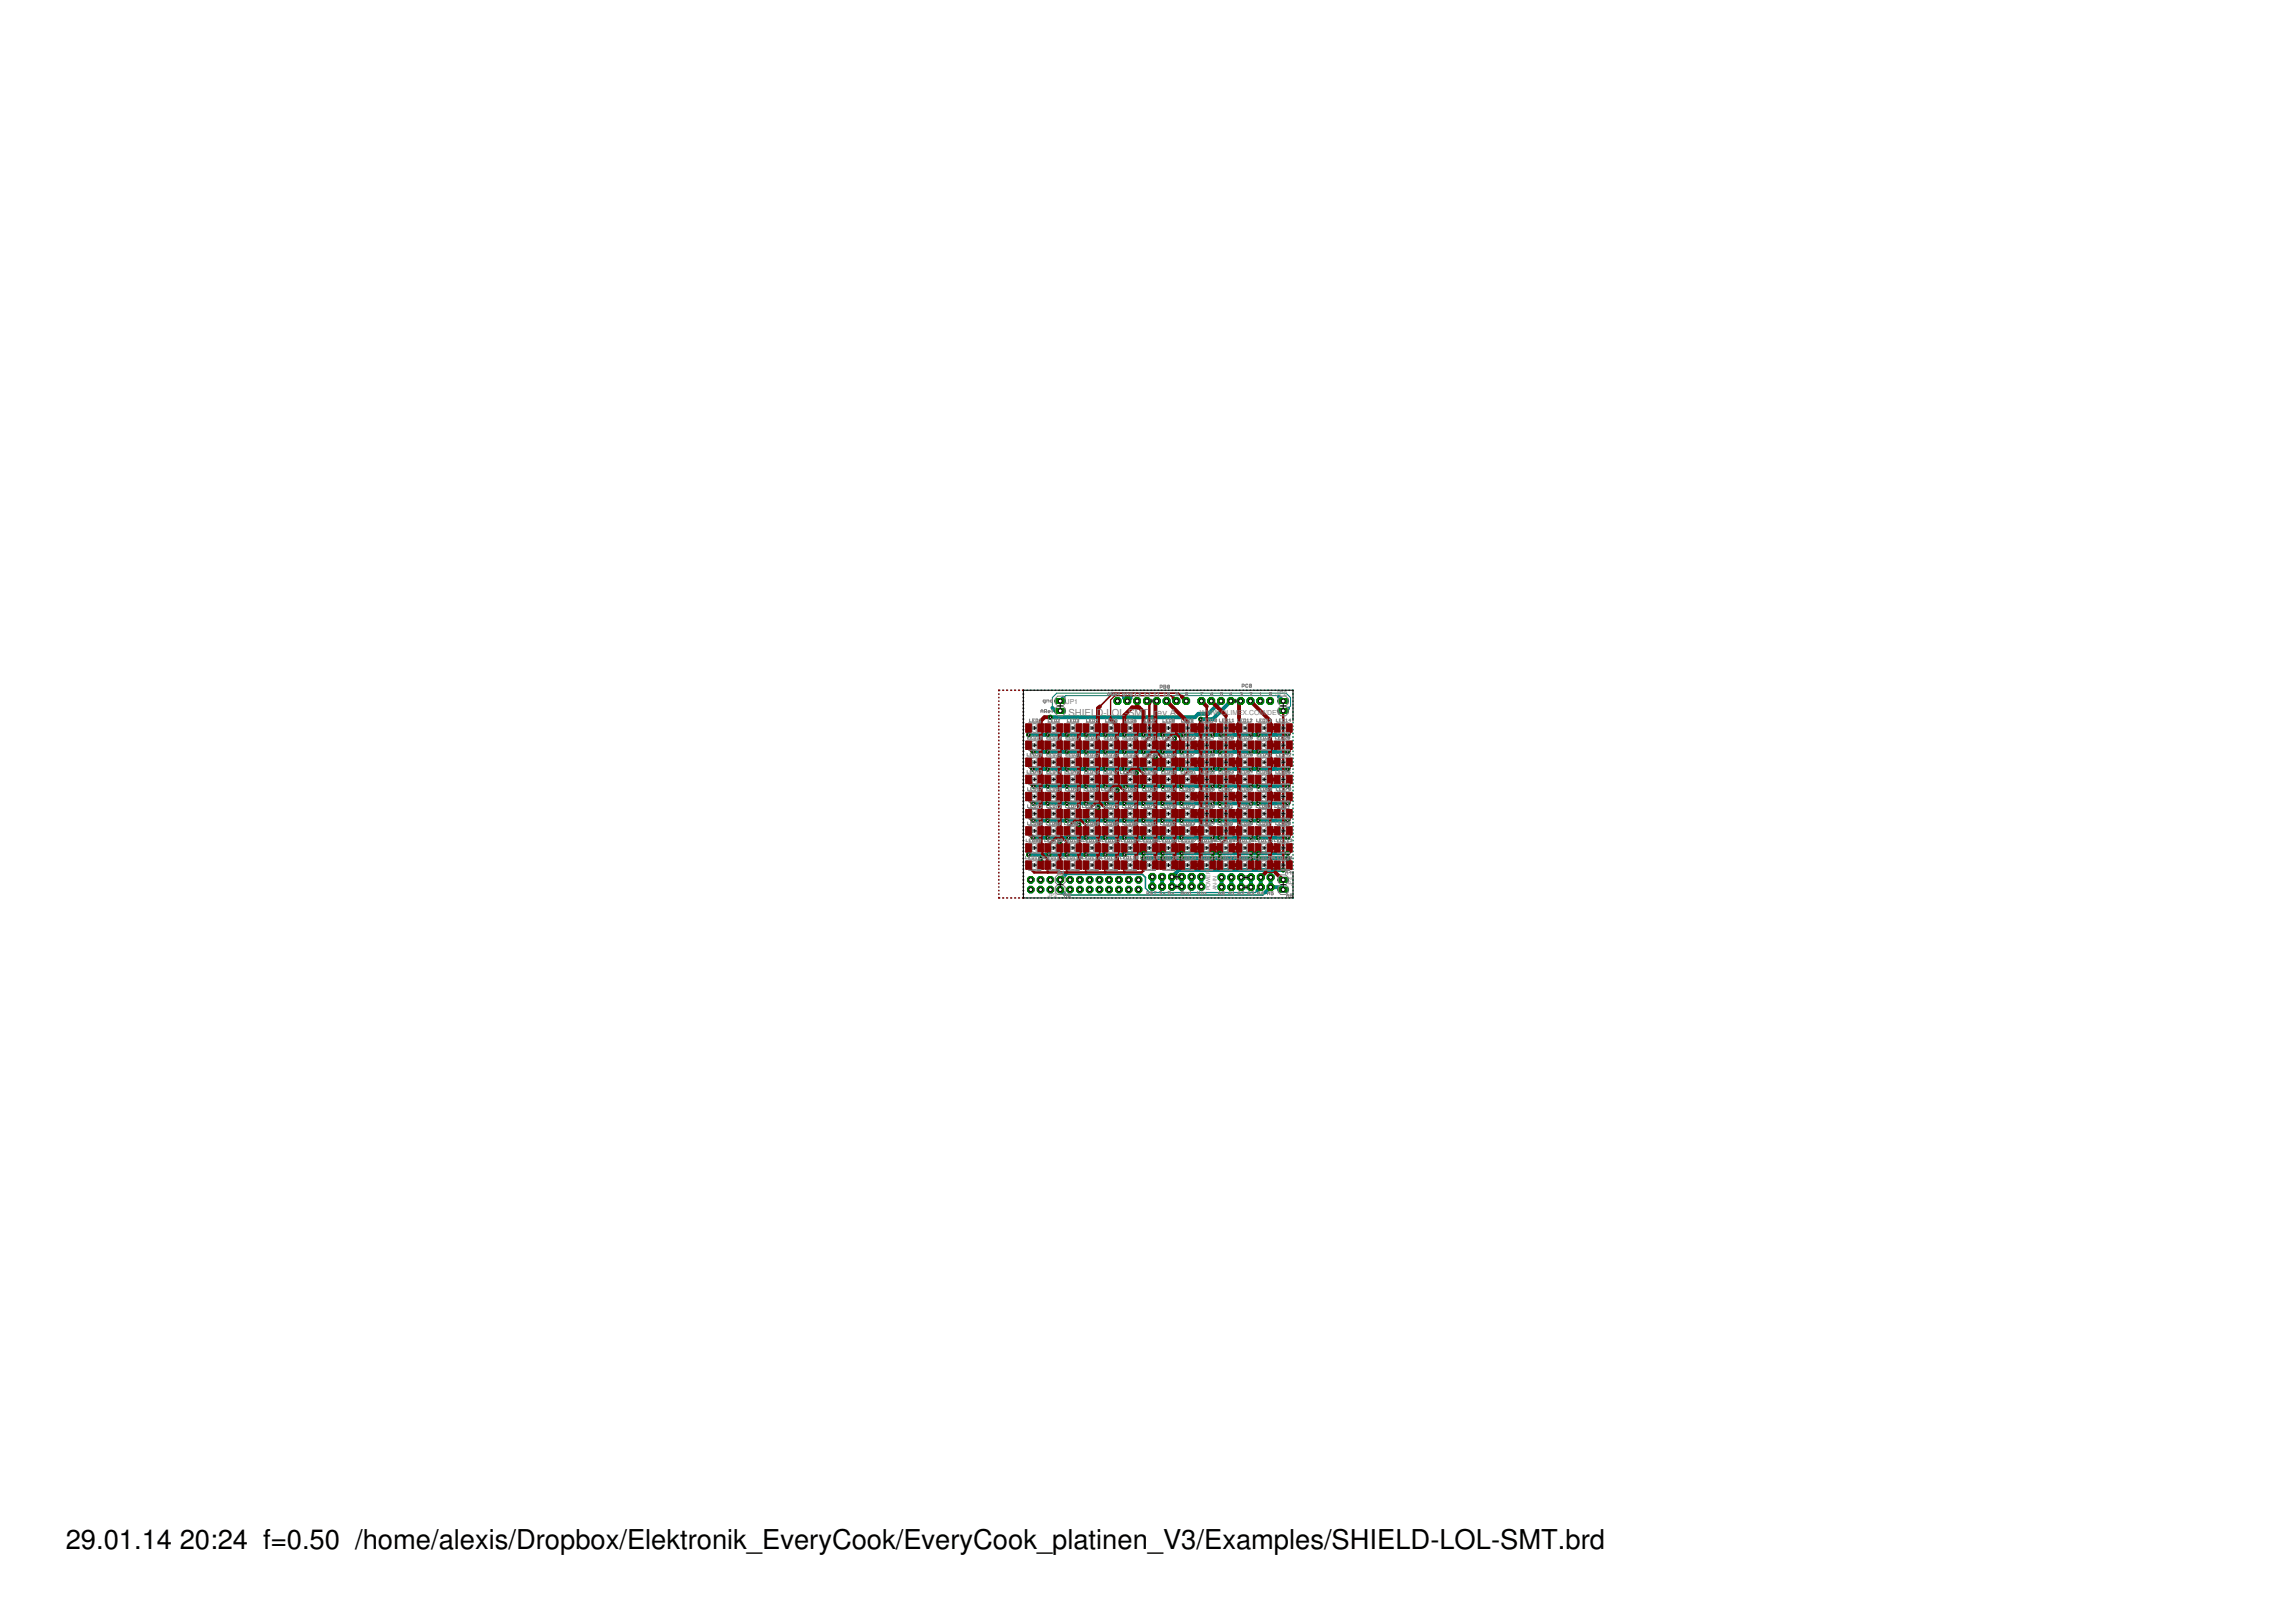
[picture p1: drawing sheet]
<svg xmlns="http://www.w3.org/2000/svg" width="297mm" height="210mm" viewBox="0 0 297 210" stroke-linecap="round" stroke-linejoin="round" font-family="sans-serif">
<defs><g id="words">
<g font-size="3.5">
<text x="8.5" y="200.4">29.01.14</text>
<text x="23.2" y="200.4">20:24 f=0.50 /home/alexis/Dropbox/Elektronik_EveryCook/EveryCook_platinen_V3/Examples/SHIELD-LOL-SMT.brd</text>
</g>
<g font-size="1.2" fill="#808080">
<text x="138.2" y="92.6">SHIELD-L</text>
<text x="143.9" y="92.6">OL-SMT_r</text>
<text x="149.7" y="92.6">ev.A</text>
</g>
<g font-size=".9" fill="#808080">
<text x="137.9" y="91.1">JP1</text>
<text x="155.2" y="92.5">WWW.OLIMEX.COM/DEV</text>
<text x="165" y="90.1">JP2</text>
</g>
<g font-size=".7" fill="#808080">
<text x="135.5" y="116.1">JP3</text>
<text x="156.5" y="115.2" transform="rotate(-90 156.5 115.2)">POWER</text>
<text x="157.4" y="115.2" transform="rotate(-90 157.4 115.2)">AN-IN</text>
<text x="167.2" y="114.7" transform="rotate(-90 167.2 114.7)">JP4</text>
</g>
</g></defs>
<g fill="none" stroke="#008080" stroke-width=".51">
<path d="M133.1 95.1h33.5M133.6 99.5h33M133.7 97.3h32.9M136.1 91.6l.4 .4h.7M137.6 90.3l-.4 .4M145.4 90.3h.9M145.8 90.3v.4M147 99.5v.5M149.5 97.3v.6M152 95.1v.4M158 90.7l-1.7 1.7h-1.3l-.4 .4h-18.7M159.2 90.7l-2.3 2.4h-1.6"/>
<path d="M165.4 90.1l.6 .6M166.6 91.7l-.3 .3h-.3M133.7 104h32.9M133.7 106.2h32.9M133.7 108.4h32.9M133.7 101.7h32.9M134.6 110.6v.5M137.1 108.4v.5M137.2 115.1l.5 .6M137.9 113.2l-.7 .7M139.6 106.2v.5M142 104v.5"/>
<path d="M144.5 101.7v.6M147.9 111.1h18.7M149.1 113.5v1.2M150.3 113.5v1.2M152.9 113.5v1.2M154.2 113.5v1.2M155.4 113.5v1.2M158 113.5v1.3M159.3 113.5v1.3M160.6 113.5v1.3M161.8 113.5v1.3M163.1 113.5v1.3l-.4 .5"/>
<path d="M164.4 113.5v1.3M164.4 114.8h1.3l.3 .3M164.4 114.8l-.7 .7M166 112.6h-13.5l-.9 .9v1.2M166.6 110.4h-21l-.1 .2h-12.4"/>
</g>
<path d="M136.1 91.6v-1.3l.6-.6h29.7l.6 .6v1.1l-.4 .3M137.6 90.3l.3-.3h7.2l.3 .3M165.4 90.1l-.1-.1h-18.7l-.3 .3" fill="none" stroke="#008080" stroke-width=".13"/>
<g fill="none" stroke="#008080" stroke-width=".21">
<path d="M132.4 89.8v.1M132.4 90.3h.1M132.4 90.7v.1M132.4 91.2h.1M132.4 91.6v.1M132.4 92.1v.1M132.4 92.6h.1M132.4 93v.1M132.4 93.5h.1M132.4 94h.1M132.4 94.4v.1M132.4 94.9h.1"/>
<path d="M132.4 95.3v.1M132.4 95.8v.1M132.4 96.3h.1M132.4 96.7v.1M132.4 97.2h.1M132.4 97.6v.1M132.4 98.1v.1M132.4 98.6h.1M132.4 99v.1M132.4 99.5h.1M132.4 100h.1M132.4 89.3v.1"/>
<path d="M132.9 89.3h.1M133.3 89.3h.1M133.8 89.3h.1M134.2 89.3h.1M134.7 89.3h.1M135.1 89.3h.1M135.6 89.3h.1M136.1 89.3h.1M136.5 89.3h.1M137 89.3h.1M137.4 89.3h.1M137.9 89.3h.1"/>
<path d="M138.4 89.3h.1M138.8 89.3h.1M139.3 89.3h.1M139.7 89.3h.1M140.2 89.3h.1M140.7 89.3h.1M141.1 89.3h.1M141.6 89.3h.1M142 89.3h.1M142.5 89.3h.1M142.9 89.3h.1M143.4 89.3h.1"/>
<path d="M143.8 89.3h.1M144.3 89.3h.1M144.8 89.3h.1M145.2 89.3h.1M145.7 89.3h.1M146.2 89.3h.1M146.6 89.3h.1M147.1 89.3h.1M147.5 89.3h.1M148 89.3h.1M148.4 89.3h.1M148.9 89.3h.1"/>
<path d="M149.4 89.3h.1M149.8 89.3h.1M150.3 89.3h.1M150.7 89.3h.1M151.2 89.3h.1M151.7 89.3h.1M152.1 89.3h.1M152.6 89.3h.1M153 89.3h.1M153.5 89.3h.1M153.9 89.3h.1M154.4 89.3h.1"/>
<path d="M154.9 89.3h.1M155.3 89.3h.1M155.8 89.3h.1M156.2 89.3h.1M156.7 89.3h.1M157.1 89.3h.1M157.6 89.3h.1M158.1 89.3h.1M158.5 89.3h.1M159 89.3h.1M159.4 89.3h.1M159.9 89.3h.1"/>
<path d="M160.4 89.3h.1M160.8 89.3h.1M161.3 89.3h.1M161.7 89.3h.1M162.2 89.3h.1M162.6 89.3h.1M163.1 89.3h.1M163.6 89.3h.1M164 89.3h.1M164.5 89.3h.1M165 89.3h.1M165.4 89.3h.1"/>
<path d="M165.9 89.3h.1M166.3 89.3h.1M166.8 89.3h.1M167.2 89.3l.1 .1M167.3 89.8v.1M167.3 90.3h.1M167.3 90.7v.1M167.3 91.2h.1M167.3 91.6v.1M167.3 92.1v.1M167.3 92.6h.1M167.3 93v.1"/>
<path d="M167.3 93.5h.1M167.3 94h.1M167.3 94.4v.1M167.3 94.9h.1M167.3 95.3v.1M167.3 95.8v.1M167.3 96.3h.1M167.3 96.7v.1M167.3 97.2h.1M167.3 97.6v.1M167.3 98.1v.1M167.3 98.6h.1"/>
<path d="M167.3 99v.1M167.3 99.5h.1M167.3 100h.1M132.4 116.1v.1M132.4 100.4v.1M132.4 100.9h.1M132.4 101.3v.1M132.4 101.8v.1M132.4 102.3h.1M132.4 102.7v.1M132.4 103.2v.1M132.4 103.7h.1"/>
<path d="M132.4 104.1v.1M132.4 104.6h.1M132.4 105.1h.1M132.4 105.5v.1M132.4 106h.1M132.4 106.4v.1M132.4 106.9v.1M132.4 107.4h.1M132.4 107.8v.1M132.4 108.3v.1M132.4 108.8h.1M132.4 109.2v.1"/>
<path d="M132.4 109.7h.1M132.4 110.1v.1M132.4 110.6v.1M132.4 111.1h.1M132.4 111.5v.1M132.4 112h.1M132.4 112.5h.1M132.4 112.9v.1M132.4 113.4h.1M132.4 113.8v.1M132.4 114.3v.1M132.4 114.8h.1"/>
<path d="M132.4 115.2v.1M132.4 115.7h.1M132.9 116.2h.1M133.3 116.2h.1M133.8 116.2h.1M134.2 116.2h.1M134.7 116.2h.1M135.1 116.2h.1M135.6 116.2h.1M136.1 116.2h.1M136.5 116.2h.1M137 116.2h.1"/>
<path d="M137.4 116.2h.1M137.9 113.2h9.9l.4 .3v1.4M137.9 116.2h.1M138.4 116.2h.1M138.8 116.2h.1M139.3 116.2h.1M139.7 116.2h.1M140.2 116.2h.1M140.7 116.2h.1M141.1 116.2h.1M141.6 116.2h.1M142 116.2h.1"/>
<path d="M142.5 116.2h.1M142.9 116.2h.1M143.4 116.2h.1M143.8 116.2h.1M144.3 116.2h.1M144.8 116.2h.1M145.2 116.2h.1M145.7 116.2h.1M146.2 116.2h.1M146.6 116.2h.1M147.1 116.2h.1M147.5 116.2h.1"/>
<path d="M148 116.2h.1M148.4 116.2h.1M148.9 116.2h.1M149.4 116.2h.1M149.8 116.2h.1M150.3 116.2h.1M150.7 116.2h.1M151.2 116.2h.1M151.7 116.2h.1M152.1 116.2h.1M152.6 116.2h.1M153 116.2h.1"/>
<path d="M153.5 116.2h.1M153.9 116.2h.1M154.4 116.2h.1M154.9 116.2h.1M155.3 116.2h.1M155.8 116.2h.1M156.2 116.2h.1M156.7 116.2h.1M157.1 116.2h.1M157.6 116.2h.1M158.1 116.2h.1M158.5 116.2h.1"/>
<path d="M159 116.2h.1M159.4 116.2h.1M159.9 116.2h.1M160.4 116.2h.1M160.8 116.2h.1M161.3 116.2h.1M161.7 116.2h.1M162.2 116.2h.1M162.6 116.2h.1M163.1 116.2h.1M163.6 116.2h.1M163.7 115.5l-.3 .3h-25.5l-.2-.1"/>
<path d="M164 116.2h.1M164.5 116.2h.1M165 116.2h.1M165.4 116.2h.1M165.9 116.2h.1M166.3 116.2h.1M166.8 116.2h.1M167.3 100.4v.1M167.3 100.9h.1M167.3 101.3v.1M167.3 101.8v.1M167.3 102.3h.1"/>
<path d="M167.3 102.7v.1M167.3 103.2v.1M167.3 103.7h.1M167.3 104.1v.1M167.3 104.6h.1M167.3 105.1h.1M167.3 105.5v.1M167.3 106h.1M167.3 106.4v.1M167.3 106.9v.1M167.3 107.4h.1M167.3 107.8v.1"/>
<path d="M167.3 108.3v.1M167.3 108.8h.1M167.3 109.2v.1M167.3 109.7h.1M167.3 110.1v.1M167.3 110.6v.1M167.3 111.1h.1M167.3 111.5v.1M167.3 112h.1M167.3 112.5h.1M167.3 112.9v.1M167.3 113.4h.1"/>
<path d="M167.3 113.8v.1M167.3 114.3v.1M167.3 114.8h.1M167.3 115.2v.1M167.3 115.7h.1M167.3 116.1l-.1 .1"/>
</g>
<path d="M148.2 114.9l.6 .6h13.6l.3-.2" fill="none" stroke="#008080" stroke-width=".17"/>
<circle cx="144.6" cy="90.7" r=".48" fill="#008000" stroke="#008000" stroke-width=".13"/>
<circle cx="144.6" cy="90.7" r=".25" fill="#fff" stroke="#000" stroke-width=".13"/>
<circle cx="145.8" cy="90.7" r=".48" fill="#008000" stroke="#008000" stroke-width=".13"/>
<circle cx="145.8" cy="90.7" r=".25" fill="#fff" stroke="#000" stroke-width=".13"/>
<circle cx="147.1" cy="90.7" r=".48" fill="#008000" stroke="#008000" stroke-width=".13"/>
<circle cx="147.1" cy="90.7" r=".25" fill="#fff" stroke="#000" stroke-width=".13"/>
<circle cx="148.4" cy="90.7" r=".48" fill="#008000" stroke="#008000" stroke-width=".13"/>
<circle cx="148.4" cy="90.7" r=".25" fill="#fff" stroke="#000" stroke-width=".13"/>
<circle cx="149.6" cy="90.7" r=".48" fill="#008000" stroke="#008000" stroke-width=".13"/>
<circle cx="149.6" cy="90.7" r=".25" fill="#fff" stroke="#000" stroke-width=".13"/>
<circle cx="150.9" cy="90.7" r=".48" fill="#008000" stroke="#008000" stroke-width=".13"/>
<circle cx="150.9" cy="90.7" r=".25" fill="#fff" stroke="#000" stroke-width=".13"/>
<circle cx="152.2" cy="90.7" r=".48" fill="#008000" stroke="#008000" stroke-width=".13"/>
<circle cx="152.2" cy="90.7" r=".25" fill="#fff" stroke="#000" stroke-width=".13"/>
<circle cx="153.5" cy="90.7" r=".48" fill="#008000" stroke="#008000" stroke-width=".13"/>
<circle cx="153.5" cy="90.7" r=".25" fill="#fff" stroke="#000" stroke-width=".13"/>
<circle cx="164.3" cy="90.7" r=".48" fill="#008000" stroke="#008000" stroke-width=".13"/>
<circle cx="164.3" cy="90.7" r=".25" fill="#fff" stroke="#000" stroke-width=".13"/>
<circle cx="163" cy="90.7" r=".48" fill="#008000" stroke="#008000" stroke-width=".13"/>
<circle cx="163" cy="90.7" r=".25" fill="#fff" stroke="#000" stroke-width=".13"/>
<circle cx="161.8" cy="90.7" r=".48" fill="#008000" stroke="#008000" stroke-width=".13"/>
<circle cx="161.8" cy="90.7" r=".25" fill="#fff" stroke="#000" stroke-width=".13"/>
<circle cx="160.5" cy="90.7" r=".48" fill="#008000" stroke="#008000" stroke-width=".13"/>
<circle cx="160.5" cy="90.7" r=".25" fill="#fff" stroke="#000" stroke-width=".13"/>
<circle cx="159.2" cy="90.7" r=".48" fill="#008000" stroke="#008000" stroke-width=".13"/>
<circle cx="159.2" cy="90.7" r=".25" fill="#fff" stroke="#000" stroke-width=".13"/>
<circle cx="158" cy="90.7" r=".48" fill="#008000" stroke="#008000" stroke-width=".13"/>
<circle cx="158" cy="90.7" r=".25" fill="#fff" stroke="#000" stroke-width=".13"/>
<circle cx="156.7" cy="90.7" r=".48" fill="#008000" stroke="#008000" stroke-width=".13"/>
<circle cx="156.7" cy="90.7" r=".25" fill="#fff" stroke="#000" stroke-width=".13"/>
<circle cx="155.4" cy="90.7" r=".48" fill="#008000" stroke="#008000" stroke-width=".13"/>
<circle cx="155.4" cy="90.7" r=".25" fill="#fff" stroke="#000" stroke-width=".13"/>
<circle cx="155.4" cy="114.7" r=".48" fill="#008000" stroke="#008000" stroke-width=".13"/>
<circle cx="155.4" cy="114.7" r=".25" fill="#fff" stroke="#000" stroke-width=".13"/>
<circle cx="154.2" cy="114.7" r=".48" fill="#008000" stroke="#008000" stroke-width=".13"/>
<circle cx="154.2" cy="114.7" r=".25" fill="#fff" stroke="#000" stroke-width=".13"/>
<circle cx="152.9" cy="114.7" r=".48" fill="#008000" stroke="#008000" stroke-width=".13"/>
<circle cx="152.9" cy="114.7" r=".25" fill="#fff" stroke="#000" stroke-width=".13"/>
<circle cx="151.6" cy="114.7" r=".48" fill="#008000" stroke="#008000" stroke-width=".13"/>
<circle cx="151.6" cy="114.7" r=".25" fill="#fff" stroke="#000" stroke-width=".13"/>
<circle cx="150.3" cy="114.7" r=".48" fill="#008000" stroke="#008000" stroke-width=".13"/>
<circle cx="150.3" cy="114.7" r=".25" fill="#fff" stroke="#000" stroke-width=".13"/>
<circle cx="149.1" cy="114.7" r=".48" fill="#008000" stroke="#008000" stroke-width=".13"/>
<circle cx="149.1" cy="114.7" r=".25" fill="#fff" stroke="#000" stroke-width=".13"/>
<circle cx="158" cy="114.8" r=".48" fill="#008000" stroke="#008000" stroke-width=".13"/>
<circle cx="158" cy="114.8" r=".25" fill="#fff" stroke="#000" stroke-width=".13"/>
<circle cx="159.3" cy="114.8" r=".48" fill="#008000" stroke="#008000" stroke-width=".13"/>
<circle cx="159.3" cy="114.8" r=".25" fill="#fff" stroke="#000" stroke-width=".13"/>
<circle cx="160.6" cy="114.8" r=".48" fill="#008000" stroke="#008000" stroke-width=".13"/>
<circle cx="160.6" cy="114.8" r=".25" fill="#fff" stroke="#000" stroke-width=".13"/>
<circle cx="161.8" cy="114.8" r=".48" fill="#008000" stroke="#008000" stroke-width=".13"/>
<circle cx="161.8" cy="114.8" r=".25" fill="#fff" stroke="#000" stroke-width=".13"/>
<circle cx="163.1" cy="114.8" r=".48" fill="#008000" stroke="#008000" stroke-width=".13"/>
<circle cx="163.1" cy="114.8" r=".25" fill="#fff" stroke="#000" stroke-width=".13"/>
<circle cx="164.4" cy="114.8" r=".48" fill="#008000" stroke="#008000" stroke-width=".13"/>
<circle cx="164.4" cy="114.8" r=".25" fill="#fff" stroke="#000" stroke-width=".13"/>
<circle cx="158" cy="113.5" r=".48" fill="#008000" stroke="#008000" stroke-width=".13"/>
<circle cx="158" cy="113.5" r=".25" fill="#fff" stroke="#000" stroke-width=".13"/>
<circle cx="159.3" cy="113.5" r=".48" fill="#008000" stroke="#008000" stroke-width=".13"/>
<circle cx="159.3" cy="113.5" r=".25" fill="#fff" stroke="#000" stroke-width=".13"/>
<circle cx="160.6" cy="113.5" r=".48" fill="#008000" stroke="#008000" stroke-width=".13"/>
<circle cx="160.6" cy="113.5" r=".25" fill="#fff" stroke="#000" stroke-width=".13"/>
<circle cx="161.8" cy="113.5" r=".48" fill="#008000" stroke="#008000" stroke-width=".13"/>
<circle cx="161.8" cy="113.5" r=".25" fill="#fff" stroke="#000" stroke-width=".13"/>
<circle cx="163.1" cy="113.5" r=".48" fill="#008000" stroke="#008000" stroke-width=".13"/>
<circle cx="163.1" cy="113.5" r=".25" fill="#fff" stroke="#000" stroke-width=".13"/>
<circle cx="164.4" cy="113.5" r=".48" fill="#008000" stroke="#008000" stroke-width=".13"/>
<circle cx="164.4" cy="113.5" r=".25" fill="#fff" stroke="#000" stroke-width=".13"/>
<circle cx="155.4" cy="113.5" r=".48" fill="#008000" stroke="#008000" stroke-width=".13"/>
<circle cx="155.4" cy="113.5" r=".25" fill="#fff" stroke="#000" stroke-width=".13"/>
<circle cx="154.2" cy="113.5" r=".48" fill="#008000" stroke="#008000" stroke-width=".13"/>
<circle cx="154.2" cy="113.5" r=".25" fill="#fff" stroke="#000" stroke-width=".13"/>
<circle cx="152.9" cy="113.5" r=".48" fill="#008000" stroke="#008000" stroke-width=".13"/>
<circle cx="152.9" cy="113.5" r=".25" fill="#fff" stroke="#000" stroke-width=".13"/>
<circle cx="151.6" cy="113.5" r=".48" fill="#008000" stroke="#008000" stroke-width=".13"/>
<circle cx="151.6" cy="113.5" r=".25" fill="#fff" stroke="#000" stroke-width=".13"/>
<circle cx="150.3" cy="113.5" r=".48" fill="#008000" stroke="#008000" stroke-width=".13"/>
<circle cx="150.3" cy="113.5" r=".25" fill="#fff" stroke="#000" stroke-width=".13"/>
<circle cx="149.1" cy="113.5" r=".48" fill="#008000" stroke="#008000" stroke-width=".13"/>
<circle cx="149.1" cy="113.5" r=".25" fill="#fff" stroke="#000" stroke-width=".13"/>
<path d="M136.8 92h.7" fill="none" stroke="#008000" stroke-width=".76"/>
<circle cx="137.2" cy="92" r=".25" fill="#fff" stroke="#000" stroke-width=".13"/>
<path d="M136.8 90.7h.7" fill="none" stroke="#008000" stroke-width=".76"/>
<circle cx="137.2" cy="90.7" r=".25" fill="#fff" stroke="#000" stroke-width=".13"/>
<path d="M165.6 92h.8" fill="none" stroke="#008000" stroke-width=".76"/>
<circle cx="166" cy="92" r=".25" fill="#fff" stroke="#000" stroke-width=".13"/>
<path d="M165.6 90.7h.8" fill="none" stroke="#008000" stroke-width=".76"/>
<circle cx="166" cy="90.7" r=".25" fill="#fff" stroke="#000" stroke-width=".13"/>
<circle cx="137.2" cy="115.1" r=".46" fill="#008000" stroke="#008000" stroke-width=".13"/>
<circle cx="137.2" cy="115.1" r=".25" fill="#fff" stroke="#000" stroke-width=".13"/>
<circle cx="137.2" cy="113.9" r=".46" fill="#008000" stroke="#008000" stroke-width=".13"/>
<circle cx="137.2" cy="113.9" r=".25" fill="#fff" stroke="#000" stroke-width=".13"/>
<path d="M165.6 115.1h.8" fill="none" stroke="#008000" stroke-width=".76"/>
<circle cx="166" cy="115.1" r=".25" fill="#fff" stroke="#000" stroke-width=".13"/>
<path d="M165.6 113.9h.8" fill="none" stroke="#008000" stroke-width=".76"/>
<circle cx="166" cy="113.9" r=".25" fill="#fff" stroke="#000" stroke-width=".13"/>
<circle cx="133.1" cy="95.1" r=".25" fill="#008000" stroke="#008000" stroke-width=".13"/>
<circle cx="133.1" cy="95.1" r=".15" fill="#fff" stroke="#000" stroke-width=".13"/>
<circle cx="135.6" cy="95.1" r=".25" fill="#008000" stroke="#008000" stroke-width=".13"/>
<circle cx="135.6" cy="95.1" r=".15" fill="#fff" stroke="#000" stroke-width=".13"/>
<circle cx="138" cy="95.1" r=".25" fill="#008000" stroke="#008000" stroke-width=".13"/>
<circle cx="138" cy="95.1" r=".15" fill="#fff" stroke="#000" stroke-width=".13"/>
<circle cx="140.5" cy="95.1" r=".25" fill="#008000" stroke="#008000" stroke-width=".13"/>
<circle cx="140.5" cy="95.1" r=".15" fill="#fff" stroke="#000" stroke-width=".13"/>
<circle cx="143" cy="95.1" r=".25" fill="#008000" stroke="#008000" stroke-width=".13"/>
<circle cx="143" cy="95.1" r=".15" fill="#fff" stroke="#000" stroke-width=".13"/>
<circle cx="145.5" cy="95.1" r=".25" fill="#008000" stroke="#008000" stroke-width=".13"/>
<circle cx="145.5" cy="95.1" r=".15" fill="#fff" stroke="#000" stroke-width=".13"/>
<circle cx="147.9" cy="95.1" r=".25" fill="#008000" stroke="#008000" stroke-width=".13"/>
<circle cx="147.9" cy="95.1" r=".15" fill="#fff" stroke="#000" stroke-width=".13"/>
<circle cx="150.4" cy="95.1" r=".25" fill="#008000" stroke="#008000" stroke-width=".13"/>
<circle cx="150.4" cy="95.1" r=".15" fill="#fff" stroke="#000" stroke-width=".13"/>
<circle cx="153.1" cy="95.1" r=".25" fill="#008000" stroke="#008000" stroke-width=".13"/>
<circle cx="153.1" cy="95.1" r=".15" fill="#fff" stroke="#000" stroke-width=".13"/>
<circle cx="152" cy="95.5" r=".25" fill="#008000" stroke="#008000" stroke-width=".13"/>
<circle cx="152" cy="95.5" r=".15" fill="#fff" stroke="#000" stroke-width=".13"/>
<circle cx="158" cy="95.1" r=".25" fill="#008000" stroke="#008000" stroke-width=".13"/>
<circle cx="158" cy="95.1" r=".15" fill="#fff" stroke="#000" stroke-width=".13"/>
<circle cx="161.8" cy="95.1" r=".25" fill="#008000" stroke="#008000" stroke-width=".13"/>
<circle cx="161.8" cy="95.1" r=".15" fill="#fff" stroke="#000" stroke-width=".13"/>
<circle cx="162.8" cy="95.1" r=".25" fill="#008000" stroke="#008000" stroke-width=".13"/>
<circle cx="162.8" cy="95.1" r=".15" fill="#fff" stroke="#000" stroke-width=".13"/>
<circle cx="166.6" cy="95.1" r=".25" fill="#008000" stroke="#008000" stroke-width=".13"/>
<circle cx="166.6" cy="95.1" r=".15" fill="#fff" stroke="#000" stroke-width=".13"/>
<circle cx="156.9" cy="95.1" r=".25" fill="#008000" stroke="#008000" stroke-width=".13"/>
<circle cx="156.9" cy="95.1" r=".15" fill="#fff" stroke="#000" stroke-width=".13"/>
<circle cx="143" cy="97.3" r=".25" fill="#008000" stroke="#008000" stroke-width=".13"/>
<circle cx="143" cy="97.3" r=".15" fill="#fff" stroke="#000" stroke-width=".13"/>
<circle cx="145.5" cy="97.3" r=".25" fill="#008000" stroke="#008000" stroke-width=".13"/>
<circle cx="145.5" cy="97.3" r=".15" fill="#fff" stroke="#000" stroke-width=".13"/>
<circle cx="140.5" cy="97.3" r=".25" fill="#008000" stroke="#008000" stroke-width=".13"/>
<circle cx="140.5" cy="97.3" r=".15" fill="#fff" stroke="#000" stroke-width=".13"/>
<circle cx="138" cy="97.3" r=".25" fill="#008000" stroke="#008000" stroke-width=".13"/>
<circle cx="138" cy="97.3" r=".15" fill="#fff" stroke="#000" stroke-width=".13"/>
<circle cx="135.6" cy="97.3" r=".25" fill="#008000" stroke="#008000" stroke-width=".13"/>
<circle cx="135.6" cy="97.3" r=".15" fill="#fff" stroke="#000" stroke-width=".13"/>
<circle cx="166.6" cy="97.3" r=".25" fill="#008000" stroke="#008000" stroke-width=".13"/>
<circle cx="166.6" cy="97.3" r=".15" fill="#fff" stroke="#000" stroke-width=".13"/>
<circle cx="161.8" cy="97.3" r=".25" fill="#008000" stroke="#008000" stroke-width=".13"/>
<circle cx="161.8" cy="97.3" r=".15" fill="#fff" stroke="#000" stroke-width=".13"/>
<circle cx="162.8" cy="97.3" r=".25" fill="#008000" stroke="#008000" stroke-width=".13"/>
<circle cx="162.8" cy="97.3" r=".15" fill="#fff" stroke="#000" stroke-width=".13"/>
<circle cx="156.9" cy="97.3" r=".25" fill="#008000" stroke="#008000" stroke-width=".13"/>
<circle cx="156.9" cy="97.3" r=".15" fill="#fff" stroke="#000" stroke-width=".13"/>
<circle cx="157.8" cy="97.3" r=".25" fill="#008000" stroke="#008000" stroke-width=".13"/>
<circle cx="157.8" cy="97.3" r=".15" fill="#fff" stroke="#000" stroke-width=".13"/>
<circle cx="149.5" cy="97.9" r=".25" fill="#008000" stroke="#008000" stroke-width=".13"/>
<circle cx="149.5" cy="97.9" r=".15" fill="#fff" stroke="#000" stroke-width=".13"/>
<circle cx="147.9" cy="97.3" r=".25" fill="#008000" stroke="#008000" stroke-width=".13"/>
<circle cx="147.9" cy="97.3" r=".15" fill="#fff" stroke="#000" stroke-width=".13"/>
<circle cx="150.4" cy="97.3" r=".25" fill="#008000" stroke="#008000" stroke-width=".13"/>
<circle cx="150.4" cy="97.3" r=".15" fill="#fff" stroke="#000" stroke-width=".13"/>
<circle cx="152.9" cy="97.3" r=".25" fill="#008000" stroke="#008000" stroke-width=".13"/>
<circle cx="152.9" cy="97.3" r=".15" fill="#fff" stroke="#000" stroke-width=".13"/>
<circle cx="133.7" cy="97.3" r=".25" fill="#008000" stroke="#008000" stroke-width=".13"/>
<circle cx="133.7" cy="97.3" r=".15" fill="#fff" stroke="#000" stroke-width=".13"/>
<circle cx="140.5" cy="99.5" r=".25" fill="#008000" stroke="#008000" stroke-width=".13"/>
<circle cx="140.5" cy="99.5" r=".15" fill="#fff" stroke="#000" stroke-width=".13"/>
<circle cx="138" cy="99.5" r=".25" fill="#008000" stroke="#008000" stroke-width=".13"/>
<circle cx="138" cy="99.5" r=".15" fill="#fff" stroke="#000" stroke-width=".13"/>
<circle cx="135.6" cy="99.5" r=".25" fill="#008000" stroke="#008000" stroke-width=".13"/>
<circle cx="135.6" cy="99.5" r=".15" fill="#fff" stroke="#000" stroke-width=".13"/>
<circle cx="143" cy="99.5" r=".25" fill="#008000" stroke="#008000" stroke-width=".13"/>
<circle cx="143" cy="99.5" r=".15" fill="#fff" stroke="#000" stroke-width=".13"/>
<circle cx="145.5" cy="99.5" r=".25" fill="#008000" stroke="#008000" stroke-width=".13"/>
<circle cx="145.5" cy="99.5" r=".15" fill="#fff" stroke="#000" stroke-width=".13"/>
<circle cx="166.6" cy="99.5" r=".25" fill="#008000" stroke="#008000" stroke-width=".13"/>
<circle cx="166.6" cy="99.5" r=".15" fill="#fff" stroke="#000" stroke-width=".13"/>
<circle cx="161.8" cy="99.5" r=".25" fill="#008000" stroke="#008000" stroke-width=".13"/>
<circle cx="161.8" cy="99.5" r=".15" fill="#fff" stroke="#000" stroke-width=".13"/>
<circle cx="162.8" cy="99.5" r=".25" fill="#008000" stroke="#008000" stroke-width=".13"/>
<circle cx="162.8" cy="99.5" r=".15" fill="#fff" stroke="#000" stroke-width=".13"/>
<circle cx="156.9" cy="99.5" r=".25" fill="#008000" stroke="#008000" stroke-width=".13"/>
<circle cx="156.9" cy="99.5" r=".15" fill="#fff" stroke="#000" stroke-width=".13"/>
<circle cx="157.8" cy="99.5" r=".25" fill="#008000" stroke="#008000" stroke-width=".13"/>
<circle cx="157.8" cy="99.5" r=".15" fill="#fff" stroke="#000" stroke-width=".13"/>
<circle cx="150.4" cy="99.5" r=".25" fill="#008000" stroke="#008000" stroke-width=".13"/>
<circle cx="150.4" cy="99.5" r=".15" fill="#fff" stroke="#000" stroke-width=".13"/>
<circle cx="152.9" cy="99.5" r=".25" fill="#008000" stroke="#008000" stroke-width=".13"/>
<circle cx="152.9" cy="99.5" r=".15" fill="#fff" stroke="#000" stroke-width=".13"/>
<circle cx="148.1" cy="99.5" r=".25" fill="#008000" stroke="#008000" stroke-width=".13"/>
<circle cx="148.1" cy="99.5" r=".15" fill="#fff" stroke="#000" stroke-width=".13"/>
<circle cx="147" cy="100" r=".25" fill="#008000" stroke="#008000" stroke-width=".13"/>
<circle cx="147" cy="100" r=".15" fill="#fff" stroke="#000" stroke-width=".13"/>
<circle cx="133.6" cy="99.5" r=".25" fill="#008000" stroke="#008000" stroke-width=".13"/>
<circle cx="133.6" cy="99.5" r=".15" fill="#fff" stroke="#000" stroke-width=".13"/>
<circle cx="140.5" cy="101.7" r=".25" fill="#008000" stroke="#008000" stroke-width=".13"/>
<circle cx="140.5" cy="101.7" r=".15" fill="#fff" stroke="#000" stroke-width=".13"/>
<circle cx="138" cy="101.7" r=".25" fill="#008000" stroke="#008000" stroke-width=".13"/>
<circle cx="138" cy="101.7" r=".15" fill="#fff" stroke="#000" stroke-width=".13"/>
<circle cx="135.6" cy="101.7" r=".25" fill="#008000" stroke="#008000" stroke-width=".13"/>
<circle cx="135.6" cy="101.7" r=".15" fill="#fff" stroke="#000" stroke-width=".13"/>
<circle cx="166.6" cy="101.7" r=".25" fill="#008000" stroke="#008000" stroke-width=".13"/>
<circle cx="166.6" cy="101.7" r=".15" fill="#fff" stroke="#000" stroke-width=".13"/>
<circle cx="161.8" cy="101.7" r=".25" fill="#008000" stroke="#008000" stroke-width=".13"/>
<circle cx="161.8" cy="101.7" r=".15" fill="#fff" stroke="#000" stroke-width=".13"/>
<circle cx="162.8" cy="101.7" r=".25" fill="#008000" stroke="#008000" stroke-width=".13"/>
<circle cx="162.8" cy="101.7" r=".15" fill="#fff" stroke="#000" stroke-width=".13"/>
<circle cx="156.9" cy="101.7" r=".25" fill="#008000" stroke="#008000" stroke-width=".13"/>
<circle cx="156.9" cy="101.7" r=".15" fill="#fff" stroke="#000" stroke-width=".13"/>
<circle cx="157.8" cy="101.7" r=".25" fill="#008000" stroke="#008000" stroke-width=".13"/>
<circle cx="157.8" cy="101.7" r=".15" fill="#fff" stroke="#000" stroke-width=".13"/>
<circle cx="150.4" cy="101.7" r=".25" fill="#008000" stroke="#008000" stroke-width=".13"/>
<circle cx="150.4" cy="101.7" r=".15" fill="#fff" stroke="#000" stroke-width=".13"/>
<circle cx="152.9" cy="101.7" r=".25" fill="#008000" stroke="#008000" stroke-width=".13"/>
<circle cx="152.9" cy="101.7" r=".15" fill="#fff" stroke="#000" stroke-width=".13"/>
<circle cx="147.9" cy="101.7" r=".25" fill="#008000" stroke="#008000" stroke-width=".13"/>
<circle cx="147.9" cy="101.7" r=".15" fill="#fff" stroke="#000" stroke-width=".13"/>
<circle cx="145.6" cy="101.7" r=".25" fill="#008000" stroke="#008000" stroke-width=".13"/>
<circle cx="145.6" cy="101.7" r=".15" fill="#fff" stroke="#000" stroke-width=".13"/>
<circle cx="144.5" cy="102.3" r=".25" fill="#008000" stroke="#008000" stroke-width=".13"/>
<circle cx="144.5" cy="102.3" r=".15" fill="#fff" stroke="#000" stroke-width=".13"/>
<circle cx="143" cy="101.7" r=".25" fill="#008000" stroke="#008000" stroke-width=".13"/>
<circle cx="143" cy="101.7" r=".15" fill="#fff" stroke="#000" stroke-width=".13"/>
<circle cx="133.7" cy="101.7" r=".25" fill="#008000" stroke="#008000" stroke-width=".13"/>
<circle cx="133.7" cy="101.7" r=".15" fill="#fff" stroke="#000" stroke-width=".13"/>
<circle cx="135.6" cy="104" r=".25" fill="#008000" stroke="#008000" stroke-width=".13"/>
<circle cx="135.6" cy="104" r=".15" fill="#fff" stroke="#000" stroke-width=".13"/>
<circle cx="138" cy="104" r=".25" fill="#008000" stroke="#008000" stroke-width=".13"/>
<circle cx="138" cy="104" r=".15" fill="#fff" stroke="#000" stroke-width=".13"/>
<circle cx="140.5" cy="104" r=".25" fill="#008000" stroke="#008000" stroke-width=".13"/>
<circle cx="140.5" cy="104" r=".15" fill="#fff" stroke="#000" stroke-width=".13"/>
<circle cx="166.6" cy="104" r=".25" fill="#008000" stroke="#008000" stroke-width=".13"/>
<circle cx="166.6" cy="104" r=".15" fill="#fff" stroke="#000" stroke-width=".13"/>
<circle cx="161.8" cy="104" r=".25" fill="#008000" stroke="#008000" stroke-width=".13"/>
<circle cx="161.8" cy="104" r=".15" fill="#fff" stroke="#000" stroke-width=".13"/>
<circle cx="162.8" cy="104" r=".25" fill="#008000" stroke="#008000" stroke-width=".13"/>
<circle cx="162.8" cy="104" r=".15" fill="#fff" stroke="#000" stroke-width=".13"/>
<circle cx="156.9" cy="104" r=".25" fill="#008000" stroke="#008000" stroke-width=".13"/>
<circle cx="156.9" cy="104" r=".15" fill="#fff" stroke="#000" stroke-width=".13"/>
<circle cx="157.8" cy="104" r=".25" fill="#008000" stroke="#008000" stroke-width=".13"/>
<circle cx="157.8" cy="104" r=".15" fill="#fff" stroke="#000" stroke-width=".13"/>
<circle cx="150.4" cy="104" r=".25" fill="#008000" stroke="#008000" stroke-width=".13"/>
<circle cx="150.4" cy="104" r=".15" fill="#fff" stroke="#000" stroke-width=".13"/>
<circle cx="152.9" cy="104" r=".25" fill="#008000" stroke="#008000" stroke-width=".13"/>
<circle cx="152.9" cy="104" r=".15" fill="#fff" stroke="#000" stroke-width=".13"/>
<circle cx="147.9" cy="104" r=".25" fill="#008000" stroke="#008000" stroke-width=".13"/>
<circle cx="147.9" cy="104" r=".15" fill="#fff" stroke="#000" stroke-width=".13"/>
<circle cx="145.5" cy="104" r=".25" fill="#008000" stroke="#008000" stroke-width=".13"/>
<circle cx="145.5" cy="104" r=".15" fill="#fff" stroke="#000" stroke-width=".13"/>
<circle cx="142" cy="104.5" r=".25" fill="#008000" stroke="#008000" stroke-width=".13"/>
<circle cx="142" cy="104.5" r=".15" fill="#fff" stroke="#000" stroke-width=".13"/>
<circle cx="143.2" cy="104" r=".25" fill="#008000" stroke="#008000" stroke-width=".13"/>
<circle cx="143.2" cy="104" r=".15" fill="#fff" stroke="#000" stroke-width=".13"/>
<circle cx="133.7" cy="104" r=".25" fill="#008000" stroke="#008000" stroke-width=".13"/>
<circle cx="133.7" cy="104" r=".15" fill="#fff" stroke="#000" stroke-width=".13"/>
<circle cx="138" cy="106.2" r=".25" fill="#008000" stroke="#008000" stroke-width=".13"/>
<circle cx="138" cy="106.2" r=".15" fill="#fff" stroke="#000" stroke-width=".13"/>
<circle cx="166.6" cy="106.2" r=".25" fill="#008000" stroke="#008000" stroke-width=".13"/>
<circle cx="166.6" cy="106.2" r=".15" fill="#fff" stroke="#000" stroke-width=".13"/>
<circle cx="161.8" cy="106.2" r=".25" fill="#008000" stroke="#008000" stroke-width=".13"/>
<circle cx="161.8" cy="106.2" r=".15" fill="#fff" stroke="#000" stroke-width=".13"/>
<circle cx="162.8" cy="106.2" r=".25" fill="#008000" stroke="#008000" stroke-width=".13"/>
<circle cx="162.8" cy="106.2" r=".15" fill="#fff" stroke="#000" stroke-width=".13"/>
<circle cx="156.9" cy="106.2" r=".25" fill="#008000" stroke="#008000" stroke-width=".13"/>
<circle cx="156.9" cy="106.2" r=".15" fill="#fff" stroke="#000" stroke-width=".13"/>
<circle cx="157.8" cy="106.2" r=".25" fill="#008000" stroke="#008000" stroke-width=".13"/>
<circle cx="157.8" cy="106.2" r=".15" fill="#fff" stroke="#000" stroke-width=".13"/>
<circle cx="152.9" cy="106.2" r=".25" fill="#008000" stroke="#008000" stroke-width=".13"/>
<circle cx="152.9" cy="106.2" r=".15" fill="#fff" stroke="#000" stroke-width=".13"/>
<circle cx="150.4" cy="106.2" r=".25" fill="#008000" stroke="#008000" stroke-width=".13"/>
<circle cx="150.4" cy="106.2" r=".15" fill="#fff" stroke="#000" stroke-width=".13"/>
<circle cx="147.9" cy="106.2" r=".25" fill="#008000" stroke="#008000" stroke-width=".13"/>
<circle cx="147.9" cy="106.2" r=".15" fill="#fff" stroke="#000" stroke-width=".13"/>
<circle cx="145.5" cy="106.2" r=".25" fill="#008000" stroke="#008000" stroke-width=".13"/>
<circle cx="145.5" cy="106.2" r=".15" fill="#fff" stroke="#000" stroke-width=".13"/>
<circle cx="139.6" cy="106.7" r=".25" fill="#008000" stroke="#008000" stroke-width=".13"/>
<circle cx="139.6" cy="106.7" r=".15" fill="#fff" stroke="#000" stroke-width=".13"/>
<circle cx="143" cy="106.2" r=".25" fill="#008000" stroke="#008000" stroke-width=".13"/>
<circle cx="143" cy="106.2" r=".15" fill="#fff" stroke="#000" stroke-width=".13"/>
<circle cx="140.7" cy="106.2" r=".25" fill="#008000" stroke="#008000" stroke-width=".13"/>
<circle cx="140.7" cy="106.2" r=".15" fill="#fff" stroke="#000" stroke-width=".13"/>
<circle cx="135.6" cy="106.2" r=".25" fill="#008000" stroke="#008000" stroke-width=".13"/>
<circle cx="135.6" cy="106.2" r=".15" fill="#fff" stroke="#000" stroke-width=".13"/>
<circle cx="133.7" cy="106.2" r=".25" fill="#008000" stroke="#008000" stroke-width=".13"/>
<circle cx="133.7" cy="106.2" r=".15" fill="#fff" stroke="#000" stroke-width=".13"/>
<circle cx="150.4" cy="108.4" r=".25" fill="#008000" stroke="#008000" stroke-width=".13"/>
<circle cx="150.4" cy="108.4" r=".15" fill="#fff" stroke="#000" stroke-width=".13"/>
<circle cx="147.9" cy="108.4" r=".25" fill="#008000" stroke="#008000" stroke-width=".13"/>
<circle cx="147.9" cy="108.4" r=".15" fill="#fff" stroke="#000" stroke-width=".13"/>
<circle cx="145.5" cy="108.4" r=".25" fill="#008000" stroke="#008000" stroke-width=".13"/>
<circle cx="145.5" cy="108.4" r=".15" fill="#fff" stroke="#000" stroke-width=".13"/>
<circle cx="143" cy="108.4" r=".25" fill="#008000" stroke="#008000" stroke-width=".13"/>
<circle cx="143" cy="108.4" r=".15" fill="#fff" stroke="#000" stroke-width=".13"/>
<circle cx="166.6" cy="108.4" r=".25" fill="#008000" stroke="#008000" stroke-width=".13"/>
<circle cx="166.6" cy="108.4" r=".15" fill="#fff" stroke="#000" stroke-width=".13"/>
<circle cx="161.8" cy="108.4" r=".25" fill="#008000" stroke="#008000" stroke-width=".13"/>
<circle cx="161.8" cy="108.4" r=".15" fill="#fff" stroke="#000" stroke-width=".13"/>
<circle cx="162.8" cy="108.4" r=".25" fill="#008000" stroke="#008000" stroke-width=".13"/>
<circle cx="162.8" cy="108.4" r=".15" fill="#fff" stroke="#000" stroke-width=".13"/>
<circle cx="152.9" cy="108.4" r=".25" fill="#008000" stroke="#008000" stroke-width=".13"/>
<circle cx="152.9" cy="108.4" r=".15" fill="#fff" stroke="#000" stroke-width=".13"/>
<circle cx="156.9" cy="108.4" r=".25" fill="#008000" stroke="#008000" stroke-width=".13"/>
<circle cx="156.9" cy="108.4" r=".15" fill="#fff" stroke="#000" stroke-width=".13"/>
<circle cx="157.8" cy="108.4" r=".25" fill="#008000" stroke="#008000" stroke-width=".13"/>
<circle cx="157.8" cy="108.4" r=".15" fill="#fff" stroke="#000" stroke-width=".13"/>
<circle cx="135.6" cy="108.4" r=".25" fill="#008000" stroke="#008000" stroke-width=".13"/>
<circle cx="135.6" cy="108.4" r=".15" fill="#fff" stroke="#000" stroke-width=".13"/>
<circle cx="137.1" cy="108.9" r=".25" fill="#008000" stroke="#008000" stroke-width=".13"/>
<circle cx="137.1" cy="108.9" r=".15" fill="#fff" stroke="#000" stroke-width=".13"/>
<circle cx="138.2" cy="108.4" r=".25" fill="#008000" stroke="#008000" stroke-width=".13"/>
<circle cx="138.2" cy="108.4" r=".15" fill="#fff" stroke="#000" stroke-width=".13"/>
<circle cx="140.5" cy="108.4" r=".25" fill="#008000" stroke="#008000" stroke-width=".13"/>
<circle cx="140.5" cy="108.4" r=".15" fill="#fff" stroke="#000" stroke-width=".13"/>
<circle cx="133.7" cy="108.4" r=".25" fill="#008000" stroke="#008000" stroke-width=".13"/>
<circle cx="133.7" cy="108.4" r=".15" fill="#fff" stroke="#000" stroke-width=".13"/>
<circle cx="135.7" cy="110.6" r=".25" fill="#008000" stroke="#008000" stroke-width=".13"/>
<circle cx="135.7" cy="110.6" r=".15" fill="#fff" stroke="#000" stroke-width=".13"/>
<circle cx="140.5" cy="110.6" r=".25" fill="#008000" stroke="#008000" stroke-width=".13"/>
<circle cx="140.5" cy="110.6" r=".15" fill="#fff" stroke="#000" stroke-width=".13"/>
<circle cx="143" cy="110.6" r=".25" fill="#008000" stroke="#008000" stroke-width=".13"/>
<circle cx="143" cy="110.6" r=".15" fill="#fff" stroke="#000" stroke-width=".13"/>
<circle cx="145.5" cy="110.6" r=".25" fill="#008000" stroke="#008000" stroke-width=".13"/>
<circle cx="145.5" cy="110.6" r=".15" fill="#fff" stroke="#000" stroke-width=".13"/>
<circle cx="147.9" cy="110.4" r=".25" fill="#008000" stroke="#008000" stroke-width=".13"/>
<circle cx="147.9" cy="110.4" r=".15" fill="#fff" stroke="#000" stroke-width=".13"/>
<circle cx="150.4" cy="110.4" r=".25" fill="#008000" stroke="#008000" stroke-width=".13"/>
<circle cx="150.4" cy="110.4" r=".15" fill="#fff" stroke="#000" stroke-width=".13"/>
<circle cx="152.9" cy="110.4" r=".25" fill="#008000" stroke="#008000" stroke-width=".13"/>
<circle cx="152.9" cy="110.4" r=".15" fill="#fff" stroke="#000" stroke-width=".13"/>
<circle cx="166.6" cy="110.4" r=".25" fill="#008000" stroke="#008000" stroke-width=".13"/>
<circle cx="166.6" cy="110.4" r=".15" fill="#fff" stroke="#000" stroke-width=".13"/>
<circle cx="161.8" cy="110.4" r=".25" fill="#008000" stroke="#008000" stroke-width=".13"/>
<circle cx="161.8" cy="110.4" r=".15" fill="#fff" stroke="#000" stroke-width=".13"/>
<circle cx="162.8" cy="110.4" r=".25" fill="#008000" stroke="#008000" stroke-width=".13"/>
<circle cx="162.8" cy="110.4" r=".15" fill="#fff" stroke="#000" stroke-width=".13"/>
<circle cx="156.9" cy="110.4" r=".25" fill="#008000" stroke="#008000" stroke-width=".13"/>
<circle cx="156.9" cy="110.4" r=".15" fill="#fff" stroke="#000" stroke-width=".13"/>
<circle cx="157.8" cy="110.4" r=".25" fill="#008000" stroke="#008000" stroke-width=".13"/>
<circle cx="157.8" cy="110.4" r=".15" fill="#fff" stroke="#000" stroke-width=".13"/>
<circle cx="134.6" cy="111.1" r=".25" fill="#008000" stroke="#008000" stroke-width=".13"/>
<circle cx="134.6" cy="111.1" r=".15" fill="#fff" stroke="#000" stroke-width=".13"/>
<circle cx="133.1" cy="110.6" r=".25" fill="#008000" stroke="#008000" stroke-width=".13"/>
<circle cx="133.1" cy="110.6" r=".15" fill="#fff" stroke="#000" stroke-width=".13"/>
<circle cx="138" cy="110.6" r=".25" fill="#008000" stroke="#008000" stroke-width=".13"/>
<circle cx="138" cy="110.6" r=".15" fill="#fff" stroke="#000" stroke-width=".13"/>
<circle cx="135.9" cy="92.8" r=".25" fill="#008000" stroke="#008000" stroke-width=".13"/>
<circle cx="135.9" cy="92.8" r=".15" fill="#fff" stroke="#000" stroke-width=".13"/>
<circle cx="162.8" cy="111.1" r=".25" fill="#008000" stroke="#008000" stroke-width=".13"/>
<circle cx="162.8" cy="111.1" r=".15" fill="#fff" stroke="#000" stroke-width=".13"/>
<circle cx="166.6" cy="111.1" r=".25" fill="#008000" stroke="#008000" stroke-width=".13"/>
<circle cx="166.6" cy="111.1" r=".15" fill="#fff" stroke="#000" stroke-width=".13"/>
<circle cx="157.8" cy="111.1" r=".25" fill="#008000" stroke="#008000" stroke-width=".13"/>
<circle cx="157.8" cy="111.1" r=".15" fill="#fff" stroke="#000" stroke-width=".13"/>
<circle cx="161.8" cy="111.1" r=".25" fill="#008000" stroke="#008000" stroke-width=".13"/>
<circle cx="161.8" cy="111.1" r=".15" fill="#fff" stroke="#000" stroke-width=".13"/>
<circle cx="156.9" cy="111.1" r=".25" fill="#008000" stroke="#008000" stroke-width=".13"/>
<circle cx="156.9" cy="111.1" r=".15" fill="#fff" stroke="#000" stroke-width=".13"/>
<circle cx="152.9" cy="111.1" r=".25" fill="#008000" stroke="#008000" stroke-width=".13"/>
<circle cx="152.9" cy="111.1" r=".15" fill="#fff" stroke="#000" stroke-width=".13"/>
<circle cx="150.4" cy="111.1" r=".25" fill="#008000" stroke="#008000" stroke-width=".13"/>
<circle cx="150.4" cy="111.1" r=".15" fill="#fff" stroke="#000" stroke-width=".13"/>
<circle cx="147.9" cy="111.1" r=".25" fill="#008000" stroke="#008000" stroke-width=".13"/>
<circle cx="147.9" cy="111.1" r=".15" fill="#fff" stroke="#000" stroke-width=".13"/>
<circle cx="135.9" cy="113.9" r=".46" fill="#008000" stroke="#008000" stroke-width=".13"/>
<circle cx="135.9" cy="113.9" r=".25" fill="#fff" stroke="#000" stroke-width=".13"/>
<circle cx="135.9" cy="115.1" r=".46" fill="#008000" stroke="#008000" stroke-width=".13"/>
<circle cx="135.9" cy="115.1" r=".25" fill="#fff" stroke="#000" stroke-width=".13"/>
<circle cx="139.7" cy="113.9" r=".46" fill="#008000" stroke="#008000" stroke-width=".13"/>
<circle cx="139.7" cy="113.9" r=".25" fill="#fff" stroke="#000" stroke-width=".13"/>
<circle cx="139.7" cy="115.1" r=".46" fill="#008000" stroke="#008000" stroke-width=".13"/>
<circle cx="139.7" cy="115.1" r=".25" fill="#fff" stroke="#000" stroke-width=".13"/>
<circle cx="141" cy="113.9" r=".46" fill="#008000" stroke="#008000" stroke-width=".13"/>
<circle cx="141" cy="113.9" r=".25" fill="#fff" stroke="#000" stroke-width=".13"/>
<circle cx="141" cy="115.1" r=".46" fill="#008000" stroke="#008000" stroke-width=".13"/>
<circle cx="141" cy="115.1" r=".25" fill="#fff" stroke="#000" stroke-width=".13"/>
<circle cx="142.2" cy="113.9" r=".46" fill="#008000" stroke="#008000" stroke-width=".13"/>
<circle cx="142.2" cy="113.9" r=".25" fill="#fff" stroke="#000" stroke-width=".13"/>
<circle cx="142.2" cy="115.1" r=".46" fill="#008000" stroke="#008000" stroke-width=".13"/>
<circle cx="142.2" cy="115.1" r=".25" fill="#fff" stroke="#000" stroke-width=".13"/>
<circle cx="143.5" cy="113.9" r=".46" fill="#008000" stroke="#008000" stroke-width=".13"/>
<circle cx="143.5" cy="113.9" r=".25" fill="#fff" stroke="#000" stroke-width=".13"/>
<circle cx="143.5" cy="115.1" r=".46" fill="#008000" stroke="#008000" stroke-width=".13"/>
<circle cx="143.5" cy="115.1" r=".25" fill="#fff" stroke="#000" stroke-width=".13"/>
<circle cx="144.8" cy="113.9" r=".46" fill="#008000" stroke="#008000" stroke-width=".13"/>
<circle cx="144.8" cy="113.9" r=".25" fill="#fff" stroke="#000" stroke-width=".13"/>
<circle cx="144.8" cy="115.1" r=".46" fill="#008000" stroke="#008000" stroke-width=".13"/>
<circle cx="144.8" cy="115.1" r=".25" fill="#fff" stroke="#000" stroke-width=".13"/>
<circle cx="146" cy="115.1" r=".46" fill="#008000" stroke="#008000" stroke-width=".13"/>
<circle cx="146" cy="115.1" r=".25" fill="#fff" stroke="#000" stroke-width=".13"/>
<circle cx="147.3" cy="115.1" r=".46" fill="#008000" stroke="#008000" stroke-width=".13"/>
<circle cx="147.3" cy="115.1" r=".25" fill="#fff" stroke="#000" stroke-width=".13"/>
<circle cx="147.3" cy="113.9" r=".46" fill="#008000" stroke="#008000" stroke-width=".13"/>
<circle cx="147.3" cy="113.9" r=".25" fill="#fff" stroke="#000" stroke-width=".13"/>
<circle cx="146" cy="113.9" r=".46" fill="#008000" stroke="#008000" stroke-width=".13"/>
<circle cx="146" cy="113.9" r=".25" fill="#fff" stroke="#000" stroke-width=".13"/>
<circle cx="166" cy="112.6" r=".25" fill="#008000" stroke="#008000" stroke-width=".13"/>
<circle cx="166" cy="112.6" r=".15" fill="#fff" stroke="#000" stroke-width=".13"/>
<circle cx="133.3" cy="113.9" r=".46" fill="#008000" stroke="#008000" stroke-width=".13"/>
<circle cx="133.3" cy="113.9" r=".25" fill="#fff" stroke="#000" stroke-width=".13"/>
<circle cx="133.3" cy="115.1" r=".46" fill="#008000" stroke="#008000" stroke-width=".13"/>
<circle cx="133.3" cy="115.1" r=".25" fill="#fff" stroke="#000" stroke-width=".13"/>
<circle cx="134.6" cy="113.9" r=".46" fill="#008000" stroke="#008000" stroke-width=".13"/>
<circle cx="134.6" cy="113.9" r=".25" fill="#fff" stroke="#000" stroke-width=".13"/>
<circle cx="134.6" cy="115.1" r=".46" fill="#008000" stroke="#008000" stroke-width=".13"/>
<circle cx="134.6" cy="115.1" r=".25" fill="#fff" stroke="#000" stroke-width=".13"/>
<circle cx="138.4" cy="113.9" r=".46" fill="#008000" stroke="#008000" stroke-width=".13"/>
<circle cx="138.4" cy="113.9" r=".25" fill="#fff" stroke="#000" stroke-width=".13"/>
<circle cx="138.4" cy="115.1" r=".46" fill="#008000" stroke="#008000" stroke-width=".13"/>
<circle cx="138.4" cy="115.1" r=".25" fill="#fff" stroke="#000" stroke-width=".13"/>
<circle cx="155.3" cy="93.1" r=".25" fill="#008000" stroke="#008000" stroke-width=".13"/>
<circle cx="155.3" cy="93.1" r=".15" fill="#fff" stroke="#000" stroke-width=".13"/>
<g fill="#800000" stroke="#800000" stroke-width=".13">
<path d="M132.7 93.7h.8v1.1h-.8z"/>
<path d="M134.3 93.7h.7v1.1h-.7z"/>
<path d="M135.2 93.7h.7v1.1h-.7z"/>
<path d="M136.7 93.7h.8v1.1h-.8z"/>
<path d="M137.6 93.7h.8v1.1h-.8z"/>
<path d="M139.2 93.7h.8v1.1h-.8z"/>
<path d="M140.1 93.7h.8v1.1h-.8z"/>
<path d="M141.7 93.7h.7v1.1h-.7z"/>
<path d="M142.6 93.7h.8v1.1h-.8z"/>
<path d="M144.1 93.7h.8v1.1h-.8z"/>
<path d="M145.1 93.7h.7v1.1h-.7z"/>
<path d="M146.6 93.7h.8v1.1h-.8z"/>
<path d="M147.6 93.7h.7v1.1h-.7z"/>
<path d="M149.1 93.7h.8v1.1h-.8z"/>
<path d="M150 93.7h.8v1.1h-.8z"/>
<path d="M151.6 93.7h.7v1.1h-.7z"/>
<path d="M152.5 93.7h.7v1.1h-.7z"/>
<path d="M154.1 93.7h.7v1.1h-.7z"/>
<path d="M155 93.7h.7v1.1h-.7z"/>
<path d="M156.5 93.7h.8v1.1h-.8z"/>
<path d="M157.4 93.7h.8v1.1h-.8z"/>
<path d="M159 93.7h.7v1.1h-.7z"/>
<path d="M159.9 93.7h.8v1.1h-.8z"/>
<path d="M161.5 93.7h.7v1.1h-.7z"/>
<path d="M162.4 93.7h.8v1.1h-.8z"/>
<path d="M163.9 93.7h.8v1.1h-.8z"/>
<path d="M164.9 93.7h.7v1.1h-.7z"/>
<path d="M166.4 93.7h.8v1.1h-.8z"/>
<path d="M132.7 95.9h.8v1.1h-.8z"/>
<path d="M134.3 95.9h.7v1.1h-.7z"/>
<path d="M135.2 95.9h.7v1.1h-.7z"/>
<path d="M136.7 95.9h.8v1.1h-.8z"/>
<path d="M137.6 95.9h.8v1.1h-.8z"/>
<path d="M139.2 95.9h.8v1.1h-.8z"/>
<path d="M140.1 95.9h.8v1.1h-.8z"/>
<path d="M141.7 95.9h.7v1.1h-.7z"/>
<path d="M142.6 95.9h.8v1.1h-.8z"/>
<path d="M144.1 95.9h.8v1.1h-.8z"/>
<path d="M145.1 95.9h.7v1.1h-.7z"/>
<path d="M146.6 95.9h.8v1.1h-.8z"/>
<path d="M147.6 95.9h.7v1.1h-.7z"/>
<path d="M149.1 95.9h.8v1.1h-.8z"/>
<path d="M150 95.9h.8v1.1h-.8z"/>
<path d="M151.6 95.9h.7v1.1h-.7z"/>
<path d="M152.5 95.9h.7v1.1h-.7z"/>
<path d="M154.1 95.9h.7v1.1h-.7z"/>
<path d="M155 95.9h.7v1.1h-.7z"/>
<path d="M156.5 95.9h.8v1.1h-.8z"/>
<path d="M157.4 95.9h.8v1.1h-.8z"/>
<path d="M159 95.9h.7v1.1h-.7z"/>
<path d="M159.9 95.9h.8v1.1h-.8z"/>
<path d="M161.5 95.9h.7v1.1h-.7z"/>
<path d="M162.4 95.9h.8v1.1h-.8z"/>
<path d="M163.9 95.9h.8v1.1h-.8z"/>
<path d="M164.9 95.9h.7v1.1h-.7z"/>
<path d="M166.4 95.9h.8v1.1h-.8z"/>
<path d="M132.7 98.1h.8v1.1h-.8z"/>
<path d="M134.3 98.1h.7v1.1h-.7z"/>
<path d="M135.2 98.1h.7v1.1h-.7z"/>
<path d="M136.7 98.1h.8v1.1h-.8z"/>
<path d="M137.6 98.1h.8v1.1h-.8z"/>
<path d="M139.2 98.1h.8v1.1h-.8z"/>
<path d="M140.1 98.1h.8v1.1h-.8z"/>
<path d="M141.7 98.1h.7v1.1h-.7z"/>
<path d="M142.6 98.1h.8v1.1h-.8z"/>
<path d="M144.1 98.1h.8v1.1h-.8z"/>
<path d="M145.1 98.1h.7v1.1h-.7z"/>
<path d="M146.6 98.1h.8v1.1h-.8z"/>
<path d="M147.6 98.1h.7v1.1h-.7z"/>
<path d="M149.1 98.1h.8v1.1h-.8z"/>
<path d="M150 98.1h.8v1.1h-.8z"/>
<path d="M151.6 98.1h.7v1.1h-.7z"/>
<path d="M152.5 98.1h.7v1.1h-.7z"/>
<path d="M154.1 98.1h.7v1.1h-.7z"/>
<path d="M155 98.1h.7v1.1h-.7z"/>
<path d="M156.5 98.1h.8v1.1h-.8z"/>
<path d="M157.4 98.1h.8v1.1h-.8z"/>
<path d="M159 98.1h.7v1.1h-.7z"/>
<path d="M159.9 98.1h.8v1.1h-.8z"/>
<path d="M161.5 98.1h.7v1.1h-.7z"/>
<path d="M162.4 98.1h.8v1.1h-.8z"/>
<path d="M163.9 98.1h.8v1.1h-.8z"/>
<path d="M164.9 98.1h.7v1.1h-.7z"/>
<path d="M166.4 98.1h.8v1.1h-.8z"/>
<path d="M132.7 100.3h.8v1.1h-.8z"/>
<path d="M134.3 100.3h.7v1.1h-.7z"/>
<path d="M135.2 100.3h.7v1.1h-.7z"/>
<path d="M136.7 100.3h.8v1.1h-.8z"/>
<path d="M137.6 100.3h.8v1.1h-.8z"/>
<path d="M139.2 100.3h.8v1.1h-.8z"/>
<path d="M140.1 100.3h.8v1.1h-.8z"/>
<path d="M141.7 100.3h.7v1.1h-.7z"/>
<path d="M142.6 100.3h.8v1.1h-.8z"/>
<path d="M144.1 100.3h.8v1.1h-.8z"/>
<path d="M145.1 100.3h.7v1.1h-.7z"/>
<path d="M146.6 100.3h.8v1.1h-.8z"/>
<path d="M147.6 100.3h.7v1.1h-.7z"/>
<path d="M149.1 100.3h.8v1.1h-.8z"/>
<path d="M150 100.3h.8v1.1h-.8z"/>
<path d="M151.6 100.3h.7v1.1h-.7z"/>
<path d="M152.5 100.3h.7v1.1h-.7z"/>
<path d="M154.1 100.3h.7v1.1h-.7z"/>
<path d="M155 100.3h.7v1.1h-.7z"/>
<path d="M156.5 100.3h.8v1.1h-.8z"/>
<path d="M157.4 100.3h.8v1.1h-.8z"/>
<path d="M159 100.3h.7v1.1h-.7z"/>
<path d="M159.9 100.3h.8v1.1h-.8z"/>
<path d="M161.5 100.3h.7v1.1h-.7z"/>
<path d="M162.4 100.3h.8v1.1h-.8z"/>
<path d="M163.9 100.3h.8v1.1h-.8z"/>
<path d="M164.9 100.3h.7v1.1h-.7z"/>
<path d="M166.4 100.3h.8v1.1h-.8z"/>
<path d="M132.7 102.5h.8v1.1h-.8z"/>
<path d="M134.3 102.5h.7v1.1h-.7z"/>
<path d="M135.2 102.5h.7v1.1h-.7z"/>
<path d="M136.7 102.5h.8v1.1h-.8z"/>
<path d="M137.6 102.5h.8v1.1h-.8z"/>
<path d="M139.2 102.5h.8v1.1h-.8z"/>
<path d="M140.1 102.5h.8v1.1h-.8z"/>
<path d="M141.7 102.5h.7v1.1h-.7z"/>
<path d="M142.6 102.5h.8v1.1h-.8z"/>
<path d="M144.1 102.5h.8v1.1h-.8z"/>
<path d="M145.1 102.5h.7v1.1h-.7z"/>
<path d="M146.6 102.5h.8v1.1h-.8z"/>
<path d="M147.6 102.5h.7v1.1h-.7z"/>
<path d="M149.1 102.5h.8v1.1h-.8z"/>
<path d="M150 102.5h.8v1.1h-.8z"/>
<path d="M151.6 102.5h.7v1.1h-.7z"/>
<path d="M152.5 102.5h.7v1.1h-.7z"/>
<path d="M154.1 102.5h.7v1.1h-.7z"/>
<path d="M155 102.5h.7v1.1h-.7z"/>
<path d="M156.5 102.5h.8v1.1h-.8z"/>
<path d="M157.4 102.5h.8v1.1h-.8z"/>
<path d="M159 102.5h.7v1.1h-.7z"/>
<path d="M159.9 102.5h.8v1.1h-.8z"/>
<path d="M161.5 102.5h.7v1.1h-.7z"/>
<path d="M162.4 102.5h.8v1.1h-.8z"/>
<path d="M163.9 102.5h.8v1.1h-.8z"/>
<path d="M164.9 102.5h.7v1.1h-.7z"/>
<path d="M166.4 102.5h.8v1.1h-.8z"/>
<path d="M132.7 104.8h.8v1.1h-.8z"/>
<path d="M134.3 104.8h.7v1.1h-.7z"/>
<path d="M135.2 104.8h.7v1.1h-.7z"/>
<path d="M136.7 104.8h.8v1.1h-.8z"/>
<path d="M137.6 104.8h.8v1.1h-.8z"/>
<path d="M139.2 104.8h.8v1.1h-.8z"/>
<path d="M140.1 104.8h.8v1.1h-.8z"/>
<path d="M141.7 104.8h.7v1.1h-.7z"/>
<path d="M142.6 104.8h.8v1.1h-.8z"/>
<path d="M144.1 104.8h.8v1.1h-.8z"/>
<path d="M145.1 104.8h.7v1.1h-.7z"/>
<path d="M146.6 104.8h.8v1.1h-.8z"/>
<path d="M147.6 104.8h.7v1.1h-.7z"/>
<path d="M149.1 104.8h.8v1.1h-.8z"/>
<path d="M150 104.8h.8v1.1h-.8z"/>
<path d="M151.6 104.8h.7v1.1h-.7z"/>
<path d="M152.5 104.8h.7v1.1h-.7z"/>
<path d="M154.1 104.8h.7v1.1h-.7z"/>
<path d="M155 104.8h.7v1.1h-.7z"/>
<path d="M156.5 104.8h.8v1.1h-.8z"/>
<path d="M157.4 104.8h.8v1.1h-.8z"/>
<path d="M159 104.8h.7v1.1h-.7z"/>
<path d="M159.9 104.8h.8v1.1h-.8z"/>
<path d="M161.5 104.8h.7v1.1h-.7z"/>
<path d="M162.4 104.8h.8v1.1h-.8z"/>
<path d="M163.9 104.8h.8v1.1h-.8z"/>
<path d="M164.9 104.8h.7v1.1h-.7z"/>
<path d="M166.4 104.8h.8v1.1h-.8z"/>
<path d="M132.7 107h.8v1.1h-.8z"/>
<path d="M134.3 107h.7v1.1h-.7z"/>
<path d="M135.2 107h.7v1.1h-.7z"/>
<path d="M136.7 107h.8v1.1h-.8z"/>
<path d="M137.6 107h.8v1.1h-.8z"/>
<path d="M139.2 107h.8v1.1h-.8z"/>
<path d="M140.1 107h.8v1.1h-.8z"/>
<path d="M141.7 107h.7v1.1h-.7z"/>
<path d="M142.6 107h.8v1.1h-.8z"/>
<path d="M144.1 107h.8v1.1h-.8z"/>
<path d="M145.1 107h.7v1.1h-.7z"/>
<path d="M146.6 107h.8v1.1h-.8z"/>
<path d="M147.6 107h.7v1.1h-.7z"/>
<path d="M149.1 107h.8v1.1h-.8z"/>
<path d="M150 107h.8v1.1h-.8z"/>
<path d="M151.6 107h.7v1.1h-.7z"/>
<path d="M152.5 107h.7v1.1h-.7z"/>
<path d="M154.1 107h.7v1.1h-.7z"/>
<path d="M155 107h.7v1.1h-.7z"/>
<path d="M156.5 107h.8v1.1h-.8z"/>
<path d="M157.4 107h.8v1.1h-.8z"/>
<path d="M159 107h.7v1.1h-.7z"/>
<path d="M159.9 107h.8v1.1h-.8z"/>
<path d="M161.5 107h.7v1.1h-.7z"/>
<path d="M162.4 107h.8v1.1h-.8z"/>
<path d="M163.9 107h.8v1.1h-.8z"/>
<path d="M164.9 107h.7v1.1h-.7z"/>
<path d="M166.4 107h.8v1.1h-.8z"/>
<path d="M132.7 109.2h.8v1.1h-.8z"/>
<path d="M134.3 109.2h.7v1.1h-.7z"/>
<path d="M135.2 109.2h.7v1.1h-.7z"/>
<path d="M136.7 109.2h.8v1.1h-.8z"/>
<path d="M137.6 109.2h.8v1.1h-.8z"/>
<path d="M139.2 109.2h.8v1.1h-.8z"/>
<path d="M140.1 109.2h.8v1.1h-.8z"/>
<path d="M141.7 109.2h.7v1.1h-.7z"/>
<path d="M142.6 109.2h.8v1.1h-.8z"/>
<path d="M144.1 109.2h.8v1.1h-.8z"/>
<path d="M145.1 109.2h.7v1.1h-.7z"/>
<path d="M146.6 109.2h.8v1.1h-.8z"/>
<path d="M147.6 109.2h.7v1.1h-.7z"/>
<path d="M149.1 109.2h.8v1.1h-.8z"/>
<path d="M150 109.2h.8v1.1h-.8z"/>
<path d="M151.6 109.2h.7v1.1h-.7z"/>
<path d="M152.5 109.2h.7v1.1h-.7z"/>
<path d="M154.1 109.2h.7v1.1h-.7z"/>
<path d="M155 109.2h.7v1.1h-.7z"/>
<path d="M156.5 109.2h.8v1.1h-.8z"/>
<path d="M157.4 109.2h.8v1.1h-.8z"/>
<path d="M159 109.2h.7v1.1h-.7z"/>
<path d="M159.9 109.2h.8v1.1h-.8z"/>
<path d="M161.5 109.2h.7v1.1h-.7z"/>
<path d="M162.4 109.2h.8v1.1h-.8z"/>
<path d="M163.9 109.2h.8v1.1h-.8z"/>
<path d="M164.9 109.2h.7v1.1h-.7z"/>
<path d="M166.4 109.2h.8v1.1h-.8z"/>
<path d="M132.7 111.4h.8v1.1h-.8z"/>
<path d="M134.3 111.4h.7v1.1h-.7z"/>
<path d="M135.2 111.4h.7v1.1h-.7z"/>
<path d="M136.7 111.4h.8v1.1h-.8z"/>
<path d="M137.6 111.4h.8v1.1h-.8z"/>
<path d="M139.2 111.4h.8v1.1h-.8z"/>
<path d="M140.1 111.4h.8v1.1h-.8z"/>
<path d="M141.7 111.4h.7v1.1h-.7z"/>
<path d="M142.6 111.4h.8v1.1h-.8z"/>
<path d="M144.1 111.4h.8v1.1h-.8z"/>
<path d="M145.1 111.4h.7v1.1h-.7z"/>
<path d="M146.6 111.4h.8v1.1h-.8z"/>
<path d="M147.6 111.4h.7v1.1h-.7z"/>
<path d="M149.1 111.4h.8v1.1h-.8z"/>
<path d="M150 111.4h.8v1.1h-.8z"/>
<path d="M151.6 111.4h.7v1.1h-.7z"/>
<path d="M152.5 111.4h.7v1.1h-.7z"/>
<path d="M154.1 111.4h.7v1.1h-.7z"/>
<path d="M155 111.4h.7v1.1h-.7z"/>
<path d="M156.5 111.4h.8v1.1h-.8z"/>
<path d="M157.4 111.4h.8v1.1h-.8z"/>
<path d="M159 111.4h.7v1.1h-.7z"/>
<path d="M159.9 111.4h.8v1.1h-.8z"/>
<path d="M161.5 111.4h.7v1.1h-.7z"/>
<path d="M162.4 111.4h.8v1.1h-.8z"/>
<path d="M163.9 111.4h.8v1.1h-.8z"/>
<path d="M164.9 111.4h.7v1.1h-.7z"/>
<path d="M166.4 111.4h.8v1.1h-.8z"/>
</g>
<g fill="none" stroke="#800000" stroke-width=".51">
<path d="M133.1 94.2v.9M133.1 96.4v.3l.6 .6M133.1 98.6v.4l.5 .5M135.6 94.2v.9M135.6 96.4v.9M135.6 98.6v.9M135.9 92.8h-.8l-.5 .5v16.4M137.1 94.2v13.3M138 94.2v.9M138 96.4v.9M138 98.6v.9M139.6 94.2v11.1"/>
<path d="M140.5 94.2v.9M140.5 96.4v.9M140.5 98.6v.9M142.3 91.4l-.3 .3v11.4M143 94.2v.9M143 96.4v.9M143 98.6v.9M143.7 93.1l.8 .8v7M145.5 95.1v-2.5l1-1.1h.9l.5 .6v3M145.5 96.4v.9M145.5 98.6v.9M147 94.2v4.4"/>
<path d="M147.1 90.7v.8M147.9 96.4v.9M147.9 98.6l.2 .2v.7M148.4 90.7l.3 .3M149.5 98.6v13.4M149.6 90.7l-.1 .2v5.5M150.4 94.2v.9M150.4 96.4v.9M150.4 98.6v.9M150.9 90.7l2.7 2.8M151.8 90.3l.4 .4M152 96.4v15.6"/>
<path d="M152.9 94.2l.2 .2v.7M152.9 96.4v.9M152.9 98.6v.9M152.9 90.1l.6 .6M154.4 98.6h.9M154.4 96.4h.9M154.4 94.2h.9M155.3 93.1v18.9h-.9M155.4 90.7l.7 .7M156.7 90.7l1.9 1.9M156.9 94.2v.9M156.9 96.4v.9"/>
<path d="M156.9 98.6v.9M157.8 94.2l.2 .1v.8M157.8 96.4v.9M157.8 98.6v.9M159.4 98.6h.9M159.4 96.4h.9M159.4 94.2h.9M160.5 90.7l-.2 .2v21.1h-.9M161.8 90.7l2.5 2.6v12h.9M161.8 94.2v.9M161.8 96.4v.9M161.8 98.6v.9"/>
<path d="M162.8 94.2v.9M162.8 96.4v.9M162.8 98.6v.9M164.3 98.6h.9M164.3 96.4h.9M164.3 94.2h.9M166.8 94.2l-.1 .1v.7l-.1 .1M166.8 96.4l-.1 .1v.7l-.1 .1M166.8 98.6l-.1 .1v.7l-.1 .1M133.1 100.9v.2l.6 .6M133.1 103.1v.3l.6 .6M133.1 105.3v.3l.6 .6"/>
<path d="M133.1 107.5v.3l.6 .6M133.1 109.7v.9M135.6 100.9v.8M135.6 103.1v.9M135.6 105.3v.9M135.6 107.5v.9M135.6 109.4v.3M135.7 109.8v.8M137.1 108.9v3.1M138 100.9v.8M138 103.1v.9M138 105.3v.9"/>
<path d="M138 109.7v.9M138 107.5l.2 .2v.7M139.6 107.5v4.5M140.5 100.9v.8M140.5 103.1v.9M140.5 107.5v.9M140.5 109.7v.9M140.5 105.3l.2 .2v.7M142 105.3v6.7M143 100.9v.8M143 105.3v.9M143 107.5v.9"/>
<path d="M143 109.7v.9M143 103.1l.2 .2v.7M144.5 103.1v8.9M145.5 103.1v.9M145.5 105.3v.9M145.5 107.5v.9M145.5 109.7v.9M145.5 100.9l.1 .2v.6M147 100.9v11.1M147.9 100.9v.8M147.9 103.1v.9M147.9 105.3v.9"/>
<path d="M147.9 107.5v.9M147.9 109.7v.7M147.9 111.1v.9M150.4 100.9v.8M150.4 103.1v.9M150.4 105.3v.9M150.4 107.5v.9M150.4 109.7v.7M150.4 111.1v.9M152.9 100.9v.8M152.9 103.1v.9M152.9 105.3v.9"/>
<path d="M152.9 107.5v.9M152.9 109.7v.7M152.9 111.1v.9M154.4 109.7h.9M154.4 107.5h.9M154.4 105.3h.9M154.4 103.1h.9M154.4 100.9h.9M156.9 100.9v.8M156.9 103.1v.9M156.9 105.3v.9M156.9 107.5v.9"/>
<path d="M156.9 110.4v-.7h.9v.7M156.9 111.1v.9M157.8 100.9v.8M157.8 103.1v.9M157.8 105.3v.9M157.8 107.5v.9M157.8 111.1v.9M159.4 109.7h.9M159.4 107.5h.9M159.4 105.3h.9M159.4 103.1h.9M159.4 100.9h.9"/>
<path d="M161.8 100.9v.8M161.8 103.1v.9M161.8 105.3v.9M161.8 107.5v.9M161.8 109.7v.7M161.8 111.1v.9M162.8 100.9v.8M162.8 103.1v.9M162.8 105.3v.9M162.8 107.5v.9M162.8 109.7v.7M162.8 111.1v.9"/>
<path d="M163.7 112.9l-.6 .6M164.3 109.7h.9M164.3 103.1h.9M164.3 100.9h.9M165 112.9l1 1M165.2 107.5h-.9v4.5h.9M166.6 111.1l.1 .1v.7l.1 .1M166.8 100.9h-.1v.7l-.1 .1M166.8 103.1l-.1 .1v.7l-.1 .1M166.8 105.3l-.1 .1v.7l-.1 .1M166.8 107.5l-.1 .1v.7l-.1 .1M166.8 109.7l-.1 .1v.5l-.1 .1"/>
</g>
<g fill="none" stroke="#800000" stroke-width=".32">
<path d="M147 98.6v.9M147.9 98.6v-.2l1.1-1.1h.6l.6 .6v.6l.2 .1M148.7 91v4.4l-.8 .7v.3M149.5 96.4v.9M149.5 97.9v.7M150.4 96.2l1.3-1.2h.5l.5 .5v.7l.2 .2M152 94.2v.8M152 95.5v.9M156.1 91.4v15.3l.8 .8M158.6 92.6v16l-.8 .8v.3M166 92v20.6M133.1 112v.2l.7 .7h13.9l.2-.2v-.7"/>
<path d="M134.6 111.1v.9M134.6 109.7l.2 .2v.6l.8 .8v1.6M135.6 109.4l1.1-1h.7l.6 .6v.7M137.1 107.5v.9M138 107.5v-.3l1.1-1.1h.7l.7 .7v.7M138 112v.9M139.6 105.3v.8M139.6 106.7v.8M140.5 105.1l1.3-1.3h.4l.8 .8v.7M140.5 112v.9M142 103.1v.7M142 104.5v.8"/>
<path d="M143 103.1v-.3l1.1-1.1h.7l.7 .7v.7M143 112v.9M144.5 100.9v.8M144.5 102.3v.8M145.5 100.9v-.4l1-1h.7l.7 .7v.7M145.5 112v.9M147 100v.9M164.3 105.3v2.2"/>
</g>
<g fill="none" stroke="#800000" stroke-width=".21">
<path d="M129.2 89.8v.1M129.2 90.3h.1M129.2 90.7v.1M129.2 91.2h.1M129.2 91.6v.1M129.2 92.1v.1M129.2 92.6h.1M129.2 93v.1M129.2 93.5h.1M129.2 94h.1M129.2 94.4v.1M129.2 94.9h.1"/>
<path d="M129.2 95.3v.1M129.2 95.8v.1M129.2 96.3h.1M129.2 96.7v.1M129.2 97.2h.1M129.2 97.6v.1M129.2 98.1v.1M129.2 98.6h.1M129.2 99v.1M129.2 99.5h.1M129.2 100h.1M129.3 89.3l-.1 .1"/>
<path d="M129.7 89.3h.1M130.2 89.3h.1M130.8 89.3h.1M131.3 89.3h.1M131.8 89.3h.1M132.3 89.3l.1 .1M132.4 89.8v.1M132.4 90.3h.1M132.4 90.7v.1M132.4 91.2h.1M132.4 91.6v.1M132.4 92.1v.1"/>
<path d="M132.4 92.6h.1M132.4 93v.1M132.4 93.5h.1M132.4 94h.1M132.4 94.4v.1M132.4 94.9h.1M132.4 95.3v.1M132.4 95.8v.1M132.4 96.3h.1M132.4 96.7v.1M132.4 97.2h.1M132.4 97.6v.1"/>
<path d="M132.4 98.1v.1M132.4 98.6h.1M132.4 99v.1M132.4 99.5h.1M132.4 100h.1M147 96.4v2.2M150.4 96.2v.2M152.9 90.1l-.5-.4h-8.4l-1.7 1.7M153.6 93.5v6.3l-.7 .8v.3M129.2 100.4v.1M129.2 100.9h.1M129.2 101.3v.1"/>
<path d="M129.2 101.8v.1M129.2 102.3h.1M129.2 102.7v.1M129.2 103.2v.1M129.2 103.7h.1M129.2 104.1v.1M129.2 104.6h.1M129.2 105.1h.1M129.2 105.5v.1M129.2 106h.1M129.2 106.4v.1M129.2 106.9v.1"/>
<path d="M129.2 107.4h.1M129.2 107.8v.1M129.2 108.3v.1M129.2 108.8h.1M129.2 109.2v.1M129.2 109.7h.1M129.2 110.1v.1M129.2 110.6v.1M129.2 111.1h.1M129.2 111.5v.1M129.2 112h.1M129.2 112.5h.1"/>
<path d="M129.2 112.9v.1M129.2 113.4h.1M129.2 113.8v.1M129.2 114.3v.1M129.2 114.8h.1M129.2 115.2v.1M129.2 115.7h.1M129.2 116.1l.1 .1M129.7 116.2h.1M130.2 116.2h.1M130.8 116.2h.1M131.3 116.2h.1"/>
<path d="M131.8 116.2h.1M132.4 116.1l-.1 .1M132.4 100.4v.1M132.4 100.9h.1M132.4 101.3v.1M132.4 101.8v.1M132.4 102.3h.1M132.4 102.7v.1M132.4 103.2v.1M132.4 103.7h.1M132.4 104.1v.1M132.4 104.6h.1"/>
<path d="M132.4 105.1h.1M132.4 105.5v.1M132.4 106h.1M132.4 106.4v.1M132.4 106.9v.1M132.4 107.4h.1M132.4 107.8v.1M132.4 108.3v.1M132.4 108.8h.1M132.4 109.2v.1M132.4 109.7h.1M132.4 110.1v.1"/>
<path d="M132.4 110.6v.1M132.4 111.1h.1M132.4 111.5v.1M132.4 112h.1M132.4 112.5h.1M132.4 112.9v.1M132.4 113.4h.1M132.4 113.8v.1M132.4 114.3v.1M132.4 114.8h.1M132.4 115.2v.1M132.4 115.7h.1"/>
<path d="M140.5 105.1v.2"/>
</g>
<path d="M151.8 90.3l-.3-.3h-7.2l-.6 .6v2.5" fill="none" stroke="#800000" stroke-width=".17"/>
<path d="M163.7 112.9h1.3" fill="none" stroke="#800000" stroke-width=".13"/>
<circle cx="144.6" cy="90.7" r=".48" fill="#008000" stroke="#008000" stroke-width=".13"/>
<circle cx="144.6" cy="90.7" r=".25" fill="#fff" stroke="#000" stroke-width=".13"/>
<circle cx="145.8" cy="90.7" r=".48" fill="#008000" stroke="#008000" stroke-width=".13"/>
<circle cx="145.8" cy="90.7" r=".25" fill="#fff" stroke="#000" stroke-width=".13"/>
<circle cx="147.1" cy="90.7" r=".48" fill="#008000" stroke="#008000" stroke-width=".13"/>
<circle cx="147.1" cy="90.7" r=".25" fill="#fff" stroke="#000" stroke-width=".13"/>
<circle cx="148.4" cy="90.7" r=".48" fill="#008000" stroke="#008000" stroke-width=".13"/>
<circle cx="148.4" cy="90.7" r=".25" fill="#fff" stroke="#000" stroke-width=".13"/>
<circle cx="149.6" cy="90.7" r=".48" fill="#008000" stroke="#008000" stroke-width=".13"/>
<circle cx="149.6" cy="90.7" r=".25" fill="#fff" stroke="#000" stroke-width=".13"/>
<circle cx="150.9" cy="90.7" r=".48" fill="#008000" stroke="#008000" stroke-width=".13"/>
<circle cx="150.9" cy="90.7" r=".25" fill="#fff" stroke="#000" stroke-width=".13"/>
<circle cx="152.2" cy="90.7" r=".48" fill="#008000" stroke="#008000" stroke-width=".13"/>
<circle cx="152.2" cy="90.7" r=".25" fill="#fff" stroke="#000" stroke-width=".13"/>
<circle cx="153.5" cy="90.7" r=".48" fill="#008000" stroke="#008000" stroke-width=".13"/>
<circle cx="153.5" cy="90.7" r=".25" fill="#fff" stroke="#000" stroke-width=".13"/>
<circle cx="164.3" cy="90.7" r=".48" fill="#008000" stroke="#008000" stroke-width=".13"/>
<circle cx="164.3" cy="90.7" r=".25" fill="#fff" stroke="#000" stroke-width=".13"/>
<circle cx="163" cy="90.7" r=".48" fill="#008000" stroke="#008000" stroke-width=".13"/>
<circle cx="163" cy="90.7" r=".25" fill="#fff" stroke="#000" stroke-width=".13"/>
<circle cx="161.8" cy="90.7" r=".48" fill="#008000" stroke="#008000" stroke-width=".13"/>
<circle cx="161.8" cy="90.7" r=".25" fill="#fff" stroke="#000" stroke-width=".13"/>
<circle cx="160.5" cy="90.7" r=".48" fill="#008000" stroke="#008000" stroke-width=".13"/>
<circle cx="160.5" cy="90.7" r=".25" fill="#fff" stroke="#000" stroke-width=".13"/>
<circle cx="159.2" cy="90.7" r=".48" fill="#008000" stroke="#008000" stroke-width=".13"/>
<circle cx="159.2" cy="90.7" r=".25" fill="#fff" stroke="#000" stroke-width=".13"/>
<circle cx="158" cy="90.7" r=".48" fill="#008000" stroke="#008000" stroke-width=".13"/>
<circle cx="158" cy="90.7" r=".25" fill="#fff" stroke="#000" stroke-width=".13"/>
<circle cx="156.7" cy="90.7" r=".48" fill="#008000" stroke="#008000" stroke-width=".13"/>
<circle cx="156.7" cy="90.7" r=".25" fill="#fff" stroke="#000" stroke-width=".13"/>
<circle cx="155.4" cy="90.7" r=".48" fill="#008000" stroke="#008000" stroke-width=".13"/>
<circle cx="155.4" cy="90.7" r=".25" fill="#fff" stroke="#000" stroke-width=".13"/>
<circle cx="155.4" cy="114.7" r=".48" fill="#008000" stroke="#008000" stroke-width=".13"/>
<circle cx="155.4" cy="114.7" r=".25" fill="#fff" stroke="#000" stroke-width=".13"/>
<circle cx="154.2" cy="114.7" r=".48" fill="#008000" stroke="#008000" stroke-width=".13"/>
<circle cx="154.2" cy="114.7" r=".25" fill="#fff" stroke="#000" stroke-width=".13"/>
<circle cx="152.9" cy="114.7" r=".48" fill="#008000" stroke="#008000" stroke-width=".13"/>
<circle cx="152.9" cy="114.7" r=".25" fill="#fff" stroke="#000" stroke-width=".13"/>
<circle cx="151.6" cy="114.7" r=".48" fill="#008000" stroke="#008000" stroke-width=".13"/>
<circle cx="151.6" cy="114.7" r=".25" fill="#fff" stroke="#000" stroke-width=".13"/>
<circle cx="150.3" cy="114.7" r=".48" fill="#008000" stroke="#008000" stroke-width=".13"/>
<circle cx="150.3" cy="114.7" r=".25" fill="#fff" stroke="#000" stroke-width=".13"/>
<circle cx="149.1" cy="114.7" r=".48" fill="#008000" stroke="#008000" stroke-width=".13"/>
<circle cx="149.1" cy="114.7" r=".25" fill="#fff" stroke="#000" stroke-width=".13"/>
<circle cx="158" cy="114.8" r=".48" fill="#008000" stroke="#008000" stroke-width=".13"/>
<circle cx="158" cy="114.8" r=".25" fill="#fff" stroke="#000" stroke-width=".13"/>
<circle cx="159.3" cy="114.8" r=".48" fill="#008000" stroke="#008000" stroke-width=".13"/>
<circle cx="159.3" cy="114.8" r=".25" fill="#fff" stroke="#000" stroke-width=".13"/>
<circle cx="160.6" cy="114.8" r=".48" fill="#008000" stroke="#008000" stroke-width=".13"/>
<circle cx="160.6" cy="114.8" r=".25" fill="#fff" stroke="#000" stroke-width=".13"/>
<circle cx="161.8" cy="114.8" r=".48" fill="#008000" stroke="#008000" stroke-width=".13"/>
<circle cx="161.8" cy="114.8" r=".25" fill="#fff" stroke="#000" stroke-width=".13"/>
<circle cx="163.1" cy="114.8" r=".48" fill="#008000" stroke="#008000" stroke-width=".13"/>
<circle cx="163.1" cy="114.8" r=".25" fill="#fff" stroke="#000" stroke-width=".13"/>
<circle cx="164.4" cy="114.8" r=".48" fill="#008000" stroke="#008000" stroke-width=".13"/>
<circle cx="164.4" cy="114.8" r=".25" fill="#fff" stroke="#000" stroke-width=".13"/>
<circle cx="158" cy="113.5" r=".48" fill="#008000" stroke="#008000" stroke-width=".13"/>
<circle cx="158" cy="113.5" r=".25" fill="#fff" stroke="#000" stroke-width=".13"/>
<circle cx="159.3" cy="113.5" r=".48" fill="#008000" stroke="#008000" stroke-width=".13"/>
<circle cx="159.3" cy="113.5" r=".25" fill="#fff" stroke="#000" stroke-width=".13"/>
<circle cx="160.6" cy="113.5" r=".48" fill="#008000" stroke="#008000" stroke-width=".13"/>
<circle cx="160.6" cy="113.5" r=".25" fill="#fff" stroke="#000" stroke-width=".13"/>
<circle cx="161.8" cy="113.5" r=".48" fill="#008000" stroke="#008000" stroke-width=".13"/>
<circle cx="161.8" cy="113.5" r=".25" fill="#fff" stroke="#000" stroke-width=".13"/>
<circle cx="163.1" cy="113.5" r=".48" fill="#008000" stroke="#008000" stroke-width=".13"/>
<circle cx="163.1" cy="113.5" r=".25" fill="#fff" stroke="#000" stroke-width=".13"/>
<circle cx="164.4" cy="113.5" r=".48" fill="#008000" stroke="#008000" stroke-width=".13"/>
<circle cx="164.4" cy="113.5" r=".25" fill="#fff" stroke="#000" stroke-width=".13"/>
<circle cx="155.4" cy="113.5" r=".48" fill="#008000" stroke="#008000" stroke-width=".13"/>
<circle cx="155.4" cy="113.5" r=".25" fill="#fff" stroke="#000" stroke-width=".13"/>
<circle cx="154.2" cy="113.5" r=".48" fill="#008000" stroke="#008000" stroke-width=".13"/>
<circle cx="154.2" cy="113.5" r=".25" fill="#fff" stroke="#000" stroke-width=".13"/>
<circle cx="152.9" cy="113.5" r=".48" fill="#008000" stroke="#008000" stroke-width=".13"/>
<circle cx="152.9" cy="113.5" r=".25" fill="#fff" stroke="#000" stroke-width=".13"/>
<circle cx="151.6" cy="113.5" r=".48" fill="#008000" stroke="#008000" stroke-width=".13"/>
<circle cx="151.6" cy="113.5" r=".25" fill="#fff" stroke="#000" stroke-width=".13"/>
<circle cx="150.3" cy="113.5" r=".48" fill="#008000" stroke="#008000" stroke-width=".13"/>
<circle cx="150.3" cy="113.5" r=".25" fill="#fff" stroke="#000" stroke-width=".13"/>
<circle cx="149.1" cy="113.5" r=".48" fill="#008000" stroke="#008000" stroke-width=".13"/>
<circle cx="149.1" cy="113.5" r=".25" fill="#fff" stroke="#000" stroke-width=".13"/>
<path d="M136.8 92h.7" fill="none" stroke="#008000" stroke-width=".76"/>
<circle cx="137.2" cy="92" r=".25" fill="#fff" stroke="#000" stroke-width=".13"/>
<path d="M136.8 90.7h.7" fill="none" stroke="#008000" stroke-width=".76"/>
<circle cx="137.2" cy="90.7" r=".25" fill="#fff" stroke="#000" stroke-width=".13"/>
<path d="M165.6 92h.8" fill="none" stroke="#008000" stroke-width=".76"/>
<circle cx="166" cy="92" r=".25" fill="#fff" stroke="#000" stroke-width=".13"/>
<path d="M165.6 90.7h.8" fill="none" stroke="#008000" stroke-width=".76"/>
<circle cx="166" cy="90.7" r=".25" fill="#fff" stroke="#000" stroke-width=".13"/>
<circle cx="137.2" cy="115.1" r=".46" fill="#008000" stroke="#008000" stroke-width=".13"/>
<circle cx="137.2" cy="115.1" r=".25" fill="#fff" stroke="#000" stroke-width=".13"/>
<circle cx="137.2" cy="113.9" r=".46" fill="#008000" stroke="#008000" stroke-width=".13"/>
<circle cx="137.2" cy="113.9" r=".25" fill="#fff" stroke="#000" stroke-width=".13"/>
<path d="M165.6 115.1h.8" fill="none" stroke="#008000" stroke-width=".76"/>
<circle cx="166" cy="115.1" r=".25" fill="#fff" stroke="#000" stroke-width=".13"/>
<path d="M165.6 113.9h.8" fill="none" stroke="#008000" stroke-width=".76"/>
<circle cx="166" cy="113.9" r=".25" fill="#fff" stroke="#000" stroke-width=".13"/>
<circle cx="133.1" cy="95.1" r=".25" fill="#008000" stroke="#008000" stroke-width=".13"/>
<circle cx="133.1" cy="95.1" r=".15" fill="#fff" stroke="#000" stroke-width=".13"/>
<circle cx="135.6" cy="95.1" r=".25" fill="#008000" stroke="#008000" stroke-width=".13"/>
<circle cx="135.6" cy="95.1" r=".15" fill="#fff" stroke="#000" stroke-width=".13"/>
<circle cx="138" cy="95.1" r=".25" fill="#008000" stroke="#008000" stroke-width=".13"/>
<circle cx="138" cy="95.1" r=".15" fill="#fff" stroke="#000" stroke-width=".13"/>
<circle cx="140.5" cy="95.1" r=".25" fill="#008000" stroke="#008000" stroke-width=".13"/>
<circle cx="140.5" cy="95.1" r=".15" fill="#fff" stroke="#000" stroke-width=".13"/>
<circle cx="143" cy="95.1" r=".25" fill="#008000" stroke="#008000" stroke-width=".13"/>
<circle cx="143" cy="95.1" r=".15" fill="#fff" stroke="#000" stroke-width=".13"/>
<circle cx="145.5" cy="95.1" r=".25" fill="#008000" stroke="#008000" stroke-width=".13"/>
<circle cx="145.5" cy="95.1" r=".15" fill="#fff" stroke="#000" stroke-width=".13"/>
<circle cx="147.9" cy="95.1" r=".25" fill="#008000" stroke="#008000" stroke-width=".13"/>
<circle cx="147.9" cy="95.1" r=".15" fill="#fff" stroke="#000" stroke-width=".13"/>
<circle cx="150.4" cy="95.1" r=".25" fill="#008000" stroke="#008000" stroke-width=".13"/>
<circle cx="150.4" cy="95.1" r=".15" fill="#fff" stroke="#000" stroke-width=".13"/>
<circle cx="153.1" cy="95.1" r=".25" fill="#008000" stroke="#008000" stroke-width=".13"/>
<circle cx="153.1" cy="95.1" r=".15" fill="#fff" stroke="#000" stroke-width=".13"/>
<circle cx="152" cy="95.5" r=".25" fill="#008000" stroke="#008000" stroke-width=".13"/>
<circle cx="152" cy="95.5" r=".15" fill="#fff" stroke="#000" stroke-width=".13"/>
<circle cx="158" cy="95.1" r=".25" fill="#008000" stroke="#008000" stroke-width=".13"/>
<circle cx="158" cy="95.1" r=".15" fill="#fff" stroke="#000" stroke-width=".13"/>
<circle cx="161.8" cy="95.1" r=".25" fill="#008000" stroke="#008000" stroke-width=".13"/>
<circle cx="161.8" cy="95.1" r=".15" fill="#fff" stroke="#000" stroke-width=".13"/>
<circle cx="162.8" cy="95.1" r=".25" fill="#008000" stroke="#008000" stroke-width=".13"/>
<circle cx="162.8" cy="95.1" r=".15" fill="#fff" stroke="#000" stroke-width=".13"/>
<circle cx="166.6" cy="95.1" r=".25" fill="#008000" stroke="#008000" stroke-width=".13"/>
<circle cx="166.6" cy="95.1" r=".15" fill="#fff" stroke="#000" stroke-width=".13"/>
<circle cx="156.9" cy="95.1" r=".25" fill="#008000" stroke="#008000" stroke-width=".13"/>
<circle cx="156.9" cy="95.1" r=".15" fill="#fff" stroke="#000" stroke-width=".13"/>
<circle cx="143" cy="97.3" r=".25" fill="#008000" stroke="#008000" stroke-width=".13"/>
<circle cx="143" cy="97.3" r=".15" fill="#fff" stroke="#000" stroke-width=".13"/>
<circle cx="145.5" cy="97.3" r=".25" fill="#008000" stroke="#008000" stroke-width=".13"/>
<circle cx="145.5" cy="97.3" r=".15" fill="#fff" stroke="#000" stroke-width=".13"/>
<circle cx="140.5" cy="97.3" r=".25" fill="#008000" stroke="#008000" stroke-width=".13"/>
<circle cx="140.5" cy="97.3" r=".15" fill="#fff" stroke="#000" stroke-width=".13"/>
<circle cx="138" cy="97.3" r=".25" fill="#008000" stroke="#008000" stroke-width=".13"/>
<circle cx="138" cy="97.3" r=".15" fill="#fff" stroke="#000" stroke-width=".13"/>
<circle cx="135.6" cy="97.3" r=".25" fill="#008000" stroke="#008000" stroke-width=".13"/>
<circle cx="135.6" cy="97.3" r=".15" fill="#fff" stroke="#000" stroke-width=".13"/>
<circle cx="166.6" cy="97.3" r=".25" fill="#008000" stroke="#008000" stroke-width=".13"/>
<circle cx="166.6" cy="97.3" r=".15" fill="#fff" stroke="#000" stroke-width=".13"/>
<circle cx="161.8" cy="97.3" r=".25" fill="#008000" stroke="#008000" stroke-width=".13"/>
<circle cx="161.8" cy="97.3" r=".15" fill="#fff" stroke="#000" stroke-width=".13"/>
<circle cx="162.8" cy="97.3" r=".25" fill="#008000" stroke="#008000" stroke-width=".13"/>
<circle cx="162.8" cy="97.3" r=".15" fill="#fff" stroke="#000" stroke-width=".13"/>
<circle cx="156.9" cy="97.3" r=".25" fill="#008000" stroke="#008000" stroke-width=".13"/>
<circle cx="156.9" cy="97.3" r=".15" fill="#fff" stroke="#000" stroke-width=".13"/>
<circle cx="157.8" cy="97.3" r=".25" fill="#008000" stroke="#008000" stroke-width=".13"/>
<circle cx="157.8" cy="97.3" r=".15" fill="#fff" stroke="#000" stroke-width=".13"/>
<circle cx="149.5" cy="97.9" r=".25" fill="#008000" stroke="#008000" stroke-width=".13"/>
<circle cx="149.5" cy="97.9" r=".15" fill="#fff" stroke="#000" stroke-width=".13"/>
<circle cx="147.9" cy="97.3" r=".25" fill="#008000" stroke="#008000" stroke-width=".13"/>
<circle cx="147.9" cy="97.3" r=".15" fill="#fff" stroke="#000" stroke-width=".13"/>
<circle cx="150.4" cy="97.3" r=".25" fill="#008000" stroke="#008000" stroke-width=".13"/>
<circle cx="150.4" cy="97.3" r=".15" fill="#fff" stroke="#000" stroke-width=".13"/>
<circle cx="152.9" cy="97.3" r=".25" fill="#008000" stroke="#008000" stroke-width=".13"/>
<circle cx="152.9" cy="97.3" r=".15" fill="#fff" stroke="#000" stroke-width=".13"/>
<circle cx="133.7" cy="97.3" r=".25" fill="#008000" stroke="#008000" stroke-width=".13"/>
<circle cx="133.7" cy="97.3" r=".15" fill="#fff" stroke="#000" stroke-width=".13"/>
<circle cx="140.5" cy="99.5" r=".25" fill="#008000" stroke="#008000" stroke-width=".13"/>
<circle cx="140.5" cy="99.5" r=".15" fill="#fff" stroke="#000" stroke-width=".13"/>
<circle cx="138" cy="99.5" r=".25" fill="#008000" stroke="#008000" stroke-width=".13"/>
<circle cx="138" cy="99.5" r=".15" fill="#fff" stroke="#000" stroke-width=".13"/>
<circle cx="135.6" cy="99.5" r=".25" fill="#008000" stroke="#008000" stroke-width=".13"/>
<circle cx="135.6" cy="99.5" r=".15" fill="#fff" stroke="#000" stroke-width=".13"/>
<circle cx="143" cy="99.5" r=".25" fill="#008000" stroke="#008000" stroke-width=".13"/>
<circle cx="143" cy="99.5" r=".15" fill="#fff" stroke="#000" stroke-width=".13"/>
<circle cx="145.5" cy="99.5" r=".25" fill="#008000" stroke="#008000" stroke-width=".13"/>
<circle cx="145.5" cy="99.5" r=".15" fill="#fff" stroke="#000" stroke-width=".13"/>
<circle cx="166.6" cy="99.5" r=".25" fill="#008000" stroke="#008000" stroke-width=".13"/>
<circle cx="166.6" cy="99.5" r=".15" fill="#fff" stroke="#000" stroke-width=".13"/>
<circle cx="161.8" cy="99.5" r=".25" fill="#008000" stroke="#008000" stroke-width=".13"/>
<circle cx="161.8" cy="99.5" r=".15" fill="#fff" stroke="#000" stroke-width=".13"/>
<circle cx="162.8" cy="99.5" r=".25" fill="#008000" stroke="#008000" stroke-width=".13"/>
<circle cx="162.8" cy="99.5" r=".15" fill="#fff" stroke="#000" stroke-width=".13"/>
<circle cx="156.9" cy="99.5" r=".25" fill="#008000" stroke="#008000" stroke-width=".13"/>
<circle cx="156.9" cy="99.5" r=".15" fill="#fff" stroke="#000" stroke-width=".13"/>
<circle cx="157.8" cy="99.5" r=".25" fill="#008000" stroke="#008000" stroke-width=".13"/>
<circle cx="157.8" cy="99.5" r=".15" fill="#fff" stroke="#000" stroke-width=".13"/>
<circle cx="150.4" cy="99.5" r=".25" fill="#008000" stroke="#008000" stroke-width=".13"/>
<circle cx="150.4" cy="99.5" r=".15" fill="#fff" stroke="#000" stroke-width=".13"/>
<circle cx="152.9" cy="99.5" r=".25" fill="#008000" stroke="#008000" stroke-width=".13"/>
<circle cx="152.9" cy="99.5" r=".15" fill="#fff" stroke="#000" stroke-width=".13"/>
<circle cx="148.1" cy="99.5" r=".25" fill="#008000" stroke="#008000" stroke-width=".13"/>
<circle cx="148.1" cy="99.5" r=".15" fill="#fff" stroke="#000" stroke-width=".13"/>
<circle cx="147" cy="100" r=".25" fill="#008000" stroke="#008000" stroke-width=".13"/>
<circle cx="147" cy="100" r=".15" fill="#fff" stroke="#000" stroke-width=".13"/>
<circle cx="133.6" cy="99.5" r=".25" fill="#008000" stroke="#008000" stroke-width=".13"/>
<circle cx="133.6" cy="99.5" r=".15" fill="#fff" stroke="#000" stroke-width=".13"/>
<circle cx="140.5" cy="101.7" r=".25" fill="#008000" stroke="#008000" stroke-width=".13"/>
<circle cx="140.5" cy="101.7" r=".15" fill="#fff" stroke="#000" stroke-width=".13"/>
<circle cx="138" cy="101.7" r=".25" fill="#008000" stroke="#008000" stroke-width=".13"/>
<circle cx="138" cy="101.7" r=".15" fill="#fff" stroke="#000" stroke-width=".13"/>
<circle cx="135.6" cy="101.7" r=".25" fill="#008000" stroke="#008000" stroke-width=".13"/>
<circle cx="135.6" cy="101.7" r=".15" fill="#fff" stroke="#000" stroke-width=".13"/>
<circle cx="166.6" cy="101.7" r=".25" fill="#008000" stroke="#008000" stroke-width=".13"/>
<circle cx="166.6" cy="101.7" r=".15" fill="#fff" stroke="#000" stroke-width=".13"/>
<circle cx="161.8" cy="101.7" r=".25" fill="#008000" stroke="#008000" stroke-width=".13"/>
<circle cx="161.8" cy="101.7" r=".15" fill="#fff" stroke="#000" stroke-width=".13"/>
<circle cx="162.8" cy="101.7" r=".25" fill="#008000" stroke="#008000" stroke-width=".13"/>
<circle cx="162.8" cy="101.7" r=".15" fill="#fff" stroke="#000" stroke-width=".13"/>
<circle cx="156.9" cy="101.7" r=".25" fill="#008000" stroke="#008000" stroke-width=".13"/>
<circle cx="156.9" cy="101.7" r=".15" fill="#fff" stroke="#000" stroke-width=".13"/>
<circle cx="157.8" cy="101.7" r=".25" fill="#008000" stroke="#008000" stroke-width=".13"/>
<circle cx="157.8" cy="101.7" r=".15" fill="#fff" stroke="#000" stroke-width=".13"/>
<circle cx="150.4" cy="101.7" r=".25" fill="#008000" stroke="#008000" stroke-width=".13"/>
<circle cx="150.4" cy="101.7" r=".15" fill="#fff" stroke="#000" stroke-width=".13"/>
<circle cx="152.9" cy="101.7" r=".25" fill="#008000" stroke="#008000" stroke-width=".13"/>
<circle cx="152.9" cy="101.7" r=".15" fill="#fff" stroke="#000" stroke-width=".13"/>
<circle cx="147.9" cy="101.7" r=".25" fill="#008000" stroke="#008000" stroke-width=".13"/>
<circle cx="147.9" cy="101.7" r=".15" fill="#fff" stroke="#000" stroke-width=".13"/>
<circle cx="145.6" cy="101.7" r=".25" fill="#008000" stroke="#008000" stroke-width=".13"/>
<circle cx="145.6" cy="101.7" r=".15" fill="#fff" stroke="#000" stroke-width=".13"/>
<circle cx="144.5" cy="102.3" r=".25" fill="#008000" stroke="#008000" stroke-width=".13"/>
<circle cx="144.5" cy="102.3" r=".15" fill="#fff" stroke="#000" stroke-width=".13"/>
<circle cx="143" cy="101.7" r=".25" fill="#008000" stroke="#008000" stroke-width=".13"/>
<circle cx="143" cy="101.7" r=".15" fill="#fff" stroke="#000" stroke-width=".13"/>
<circle cx="133.7" cy="101.7" r=".25" fill="#008000" stroke="#008000" stroke-width=".13"/>
<circle cx="133.7" cy="101.7" r=".15" fill="#fff" stroke="#000" stroke-width=".13"/>
<circle cx="135.6" cy="104" r=".25" fill="#008000" stroke="#008000" stroke-width=".13"/>
<circle cx="135.6" cy="104" r=".15" fill="#fff" stroke="#000" stroke-width=".13"/>
<circle cx="138" cy="104" r=".25" fill="#008000" stroke="#008000" stroke-width=".13"/>
<circle cx="138" cy="104" r=".15" fill="#fff" stroke="#000" stroke-width=".13"/>
<circle cx="140.5" cy="104" r=".25" fill="#008000" stroke="#008000" stroke-width=".13"/>
<circle cx="140.5" cy="104" r=".15" fill="#fff" stroke="#000" stroke-width=".13"/>
<circle cx="166.6" cy="104" r=".25" fill="#008000" stroke="#008000" stroke-width=".13"/>
<circle cx="166.6" cy="104" r=".15" fill="#fff" stroke="#000" stroke-width=".13"/>
<circle cx="161.8" cy="104" r=".25" fill="#008000" stroke="#008000" stroke-width=".13"/>
<circle cx="161.8" cy="104" r=".15" fill="#fff" stroke="#000" stroke-width=".13"/>
<circle cx="162.8" cy="104" r=".25" fill="#008000" stroke="#008000" stroke-width=".13"/>
<circle cx="162.8" cy="104" r=".15" fill="#fff" stroke="#000" stroke-width=".13"/>
<circle cx="156.9" cy="104" r=".25" fill="#008000" stroke="#008000" stroke-width=".13"/>
<circle cx="156.9" cy="104" r=".15" fill="#fff" stroke="#000" stroke-width=".13"/>
<circle cx="157.8" cy="104" r=".25" fill="#008000" stroke="#008000" stroke-width=".13"/>
<circle cx="157.8" cy="104" r=".15" fill="#fff" stroke="#000" stroke-width=".13"/>
<circle cx="150.4" cy="104" r=".25" fill="#008000" stroke="#008000" stroke-width=".13"/>
<circle cx="150.4" cy="104" r=".15" fill="#fff" stroke="#000" stroke-width=".13"/>
<circle cx="152.9" cy="104" r=".25" fill="#008000" stroke="#008000" stroke-width=".13"/>
<circle cx="152.9" cy="104" r=".15" fill="#fff" stroke="#000" stroke-width=".13"/>
<circle cx="147.9" cy="104" r=".25" fill="#008000" stroke="#008000" stroke-width=".13"/>
<circle cx="147.9" cy="104" r=".15" fill="#fff" stroke="#000" stroke-width=".13"/>
<circle cx="145.5" cy="104" r=".25" fill="#008000" stroke="#008000" stroke-width=".13"/>
<circle cx="145.5" cy="104" r=".15" fill="#fff" stroke="#000" stroke-width=".13"/>
<circle cx="142" cy="104.5" r=".25" fill="#008000" stroke="#008000" stroke-width=".13"/>
<circle cx="142" cy="104.5" r=".15" fill="#fff" stroke="#000" stroke-width=".13"/>
<circle cx="143.2" cy="104" r=".25" fill="#008000" stroke="#008000" stroke-width=".13"/>
<circle cx="143.2" cy="104" r=".15" fill="#fff" stroke="#000" stroke-width=".13"/>
<circle cx="133.7" cy="104" r=".25" fill="#008000" stroke="#008000" stroke-width=".13"/>
<circle cx="133.7" cy="104" r=".15" fill="#fff" stroke="#000" stroke-width=".13"/>
<circle cx="138" cy="106.2" r=".25" fill="#008000" stroke="#008000" stroke-width=".13"/>
<circle cx="138" cy="106.2" r=".15" fill="#fff" stroke="#000" stroke-width=".13"/>
<circle cx="166.6" cy="106.2" r=".25" fill="#008000" stroke="#008000" stroke-width=".13"/>
<circle cx="166.6" cy="106.2" r=".15" fill="#fff" stroke="#000" stroke-width=".13"/>
<circle cx="161.8" cy="106.2" r=".25" fill="#008000" stroke="#008000" stroke-width=".13"/>
<circle cx="161.8" cy="106.2" r=".15" fill="#fff" stroke="#000" stroke-width=".13"/>
<circle cx="162.8" cy="106.2" r=".25" fill="#008000" stroke="#008000" stroke-width=".13"/>
<circle cx="162.8" cy="106.2" r=".15" fill="#fff" stroke="#000" stroke-width=".13"/>
<circle cx="156.9" cy="106.2" r=".25" fill="#008000" stroke="#008000" stroke-width=".13"/>
<circle cx="156.9" cy="106.2" r=".15" fill="#fff" stroke="#000" stroke-width=".13"/>
<circle cx="157.8" cy="106.2" r=".25" fill="#008000" stroke="#008000" stroke-width=".13"/>
<circle cx="157.8" cy="106.2" r=".15" fill="#fff" stroke="#000" stroke-width=".13"/>
<circle cx="152.9" cy="106.2" r=".25" fill="#008000" stroke="#008000" stroke-width=".13"/>
<circle cx="152.9" cy="106.2" r=".15" fill="#fff" stroke="#000" stroke-width=".13"/>
<circle cx="150.4" cy="106.2" r=".25" fill="#008000" stroke="#008000" stroke-width=".13"/>
<circle cx="150.4" cy="106.2" r=".15" fill="#fff" stroke="#000" stroke-width=".13"/>
<circle cx="147.9" cy="106.2" r=".25" fill="#008000" stroke="#008000" stroke-width=".13"/>
<circle cx="147.9" cy="106.2" r=".15" fill="#fff" stroke="#000" stroke-width=".13"/>
<circle cx="145.5" cy="106.2" r=".25" fill="#008000" stroke="#008000" stroke-width=".13"/>
<circle cx="145.5" cy="106.2" r=".15" fill="#fff" stroke="#000" stroke-width=".13"/>
<circle cx="139.6" cy="106.7" r=".25" fill="#008000" stroke="#008000" stroke-width=".13"/>
<circle cx="139.6" cy="106.7" r=".15" fill="#fff" stroke="#000" stroke-width=".13"/>
<circle cx="143" cy="106.2" r=".25" fill="#008000" stroke="#008000" stroke-width=".13"/>
<circle cx="143" cy="106.2" r=".15" fill="#fff" stroke="#000" stroke-width=".13"/>
<circle cx="140.7" cy="106.2" r=".25" fill="#008000" stroke="#008000" stroke-width=".13"/>
<circle cx="140.7" cy="106.2" r=".15" fill="#fff" stroke="#000" stroke-width=".13"/>
<circle cx="135.6" cy="106.2" r=".25" fill="#008000" stroke="#008000" stroke-width=".13"/>
<circle cx="135.6" cy="106.2" r=".15" fill="#fff" stroke="#000" stroke-width=".13"/>
<circle cx="133.7" cy="106.2" r=".25" fill="#008000" stroke="#008000" stroke-width=".13"/>
<circle cx="133.7" cy="106.2" r=".15" fill="#fff" stroke="#000" stroke-width=".13"/>
<circle cx="150.4" cy="108.4" r=".25" fill="#008000" stroke="#008000" stroke-width=".13"/>
<circle cx="150.4" cy="108.4" r=".15" fill="#fff" stroke="#000" stroke-width=".13"/>
<circle cx="147.9" cy="108.4" r=".25" fill="#008000" stroke="#008000" stroke-width=".13"/>
<circle cx="147.9" cy="108.4" r=".15" fill="#fff" stroke="#000" stroke-width=".13"/>
<circle cx="145.5" cy="108.4" r=".25" fill="#008000" stroke="#008000" stroke-width=".13"/>
<circle cx="145.5" cy="108.4" r=".15" fill="#fff" stroke="#000" stroke-width=".13"/>
<circle cx="143" cy="108.4" r=".25" fill="#008000" stroke="#008000" stroke-width=".13"/>
<circle cx="143" cy="108.4" r=".15" fill="#fff" stroke="#000" stroke-width=".13"/>
<circle cx="166.6" cy="108.4" r=".25" fill="#008000" stroke="#008000" stroke-width=".13"/>
<circle cx="166.6" cy="108.4" r=".15" fill="#fff" stroke="#000" stroke-width=".13"/>
<circle cx="161.8" cy="108.4" r=".25" fill="#008000" stroke="#008000" stroke-width=".13"/>
<circle cx="161.8" cy="108.4" r=".15" fill="#fff" stroke="#000" stroke-width=".13"/>
<circle cx="162.8" cy="108.4" r=".25" fill="#008000" stroke="#008000" stroke-width=".13"/>
<circle cx="162.8" cy="108.4" r=".15" fill="#fff" stroke="#000" stroke-width=".13"/>
<circle cx="152.9" cy="108.4" r=".25" fill="#008000" stroke="#008000" stroke-width=".13"/>
<circle cx="152.9" cy="108.4" r=".15" fill="#fff" stroke="#000" stroke-width=".13"/>
<circle cx="156.9" cy="108.4" r=".25" fill="#008000" stroke="#008000" stroke-width=".13"/>
<circle cx="156.9" cy="108.4" r=".15" fill="#fff" stroke="#000" stroke-width=".13"/>
<circle cx="157.8" cy="108.4" r=".25" fill="#008000" stroke="#008000" stroke-width=".13"/>
<circle cx="157.8" cy="108.4" r=".15" fill="#fff" stroke="#000" stroke-width=".13"/>
<circle cx="135.6" cy="108.4" r=".25" fill="#008000" stroke="#008000" stroke-width=".13"/>
<circle cx="135.6" cy="108.4" r=".15" fill="#fff" stroke="#000" stroke-width=".13"/>
<circle cx="137.1" cy="108.9" r=".25" fill="#008000" stroke="#008000" stroke-width=".13"/>
<circle cx="137.1" cy="108.9" r=".15" fill="#fff" stroke="#000" stroke-width=".13"/>
<circle cx="138.2" cy="108.4" r=".25" fill="#008000" stroke="#008000" stroke-width=".13"/>
<circle cx="138.2" cy="108.4" r=".15" fill="#fff" stroke="#000" stroke-width=".13"/>
<circle cx="140.5" cy="108.4" r=".25" fill="#008000" stroke="#008000" stroke-width=".13"/>
<circle cx="140.5" cy="108.4" r=".15" fill="#fff" stroke="#000" stroke-width=".13"/>
<circle cx="133.7" cy="108.4" r=".25" fill="#008000" stroke="#008000" stroke-width=".13"/>
<circle cx="133.7" cy="108.4" r=".15" fill="#fff" stroke="#000" stroke-width=".13"/>
<circle cx="135.7" cy="110.6" r=".25" fill="#008000" stroke="#008000" stroke-width=".13"/>
<circle cx="135.7" cy="110.6" r=".15" fill="#fff" stroke="#000" stroke-width=".13"/>
<circle cx="140.5" cy="110.6" r=".25" fill="#008000" stroke="#008000" stroke-width=".13"/>
<circle cx="140.5" cy="110.6" r=".15" fill="#fff" stroke="#000" stroke-width=".13"/>
<circle cx="143" cy="110.6" r=".25" fill="#008000" stroke="#008000" stroke-width=".13"/>
<circle cx="143" cy="110.6" r=".15" fill="#fff" stroke="#000" stroke-width=".13"/>
<circle cx="145.5" cy="110.6" r=".25" fill="#008000" stroke="#008000" stroke-width=".13"/>
<circle cx="145.5" cy="110.6" r=".15" fill="#fff" stroke="#000" stroke-width=".13"/>
<circle cx="147.9" cy="110.4" r=".25" fill="#008000" stroke="#008000" stroke-width=".13"/>
<circle cx="147.9" cy="110.4" r=".15" fill="#fff" stroke="#000" stroke-width=".13"/>
<circle cx="150.4" cy="110.4" r=".25" fill="#008000" stroke="#008000" stroke-width=".13"/>
<circle cx="150.4" cy="110.4" r=".15" fill="#fff" stroke="#000" stroke-width=".13"/>
<circle cx="152.9" cy="110.4" r=".25" fill="#008000" stroke="#008000" stroke-width=".13"/>
<circle cx="152.9" cy="110.4" r=".15" fill="#fff" stroke="#000" stroke-width=".13"/>
<circle cx="166.6" cy="110.4" r=".25" fill="#008000" stroke="#008000" stroke-width=".13"/>
<circle cx="166.6" cy="110.4" r=".15" fill="#fff" stroke="#000" stroke-width=".13"/>
<circle cx="161.8" cy="110.4" r=".25" fill="#008000" stroke="#008000" stroke-width=".13"/>
<circle cx="161.8" cy="110.4" r=".15" fill="#fff" stroke="#000" stroke-width=".13"/>
<circle cx="162.8" cy="110.4" r=".25" fill="#008000" stroke="#008000" stroke-width=".13"/>
<circle cx="162.8" cy="110.4" r=".15" fill="#fff" stroke="#000" stroke-width=".13"/>
<circle cx="156.9" cy="110.4" r=".25" fill="#008000" stroke="#008000" stroke-width=".13"/>
<circle cx="156.9" cy="110.4" r=".15" fill="#fff" stroke="#000" stroke-width=".13"/>
<circle cx="157.8" cy="110.4" r=".25" fill="#008000" stroke="#008000" stroke-width=".13"/>
<circle cx="157.8" cy="110.4" r=".15" fill="#fff" stroke="#000" stroke-width=".13"/>
<circle cx="134.6" cy="111.1" r=".25" fill="#008000" stroke="#008000" stroke-width=".13"/>
<circle cx="134.6" cy="111.1" r=".15" fill="#fff" stroke="#000" stroke-width=".13"/>
<circle cx="133.1" cy="110.6" r=".25" fill="#008000" stroke="#008000" stroke-width=".13"/>
<circle cx="133.1" cy="110.6" r=".15" fill="#fff" stroke="#000" stroke-width=".13"/>
<circle cx="138" cy="110.6" r=".25" fill="#008000" stroke="#008000" stroke-width=".13"/>
<circle cx="138" cy="110.6" r=".15" fill="#fff" stroke="#000" stroke-width=".13"/>
<circle cx="135.9" cy="92.8" r=".25" fill="#008000" stroke="#008000" stroke-width=".13"/>
<circle cx="135.9" cy="92.8" r=".15" fill="#fff" stroke="#000" stroke-width=".13"/>
<circle cx="162.8" cy="111.1" r=".25" fill="#008000" stroke="#008000" stroke-width=".13"/>
<circle cx="162.8" cy="111.1" r=".15" fill="#fff" stroke="#000" stroke-width=".13"/>
<circle cx="166.6" cy="111.1" r=".25" fill="#008000" stroke="#008000" stroke-width=".13"/>
<circle cx="166.6" cy="111.1" r=".15" fill="#fff" stroke="#000" stroke-width=".13"/>
<circle cx="157.8" cy="111.1" r=".25" fill="#008000" stroke="#008000" stroke-width=".13"/>
<circle cx="157.8" cy="111.1" r=".15" fill="#fff" stroke="#000" stroke-width=".13"/>
<circle cx="161.8" cy="111.1" r=".25" fill="#008000" stroke="#008000" stroke-width=".13"/>
<circle cx="161.8" cy="111.1" r=".15" fill="#fff" stroke="#000" stroke-width=".13"/>
<circle cx="156.9" cy="111.1" r=".25" fill="#008000" stroke="#008000" stroke-width=".13"/>
<circle cx="156.9" cy="111.1" r=".15" fill="#fff" stroke="#000" stroke-width=".13"/>
<circle cx="152.9" cy="111.1" r=".25" fill="#008000" stroke="#008000" stroke-width=".13"/>
<circle cx="152.9" cy="111.1" r=".15" fill="#fff" stroke="#000" stroke-width=".13"/>
<circle cx="150.4" cy="111.1" r=".25" fill="#008000" stroke="#008000" stroke-width=".13"/>
<circle cx="150.4" cy="111.1" r=".15" fill="#fff" stroke="#000" stroke-width=".13"/>
<circle cx="147.9" cy="111.1" r=".25" fill="#008000" stroke="#008000" stroke-width=".13"/>
<circle cx="147.9" cy="111.1" r=".15" fill="#fff" stroke="#000" stroke-width=".13"/>
<circle cx="135.9" cy="113.9" r=".46" fill="#008000" stroke="#008000" stroke-width=".13"/>
<circle cx="135.9" cy="113.9" r=".25" fill="#fff" stroke="#000" stroke-width=".13"/>
<circle cx="135.9" cy="115.1" r=".46" fill="#008000" stroke="#008000" stroke-width=".13"/>
<circle cx="135.9" cy="115.1" r=".25" fill="#fff" stroke="#000" stroke-width=".13"/>
<circle cx="139.7" cy="113.9" r=".46" fill="#008000" stroke="#008000" stroke-width=".13"/>
<circle cx="139.7" cy="113.9" r=".25" fill="#fff" stroke="#000" stroke-width=".13"/>
<circle cx="139.7" cy="115.1" r=".46" fill="#008000" stroke="#008000" stroke-width=".13"/>
<circle cx="139.7" cy="115.1" r=".25" fill="#fff" stroke="#000" stroke-width=".13"/>
<circle cx="141" cy="113.9" r=".46" fill="#008000" stroke="#008000" stroke-width=".13"/>
<circle cx="141" cy="113.9" r=".25" fill="#fff" stroke="#000" stroke-width=".13"/>
<circle cx="141" cy="115.1" r=".46" fill="#008000" stroke="#008000" stroke-width=".13"/>
<circle cx="141" cy="115.1" r=".25" fill="#fff" stroke="#000" stroke-width=".13"/>
<circle cx="142.2" cy="113.9" r=".46" fill="#008000" stroke="#008000" stroke-width=".13"/>
<circle cx="142.2" cy="113.9" r=".25" fill="#fff" stroke="#000" stroke-width=".13"/>
<circle cx="142.2" cy="115.1" r=".46" fill="#008000" stroke="#008000" stroke-width=".13"/>
<circle cx="142.2" cy="115.1" r=".25" fill="#fff" stroke="#000" stroke-width=".13"/>
<circle cx="143.5" cy="113.9" r=".46" fill="#008000" stroke="#008000" stroke-width=".13"/>
<circle cx="143.5" cy="113.9" r=".25" fill="#fff" stroke="#000" stroke-width=".13"/>
<circle cx="143.5" cy="115.1" r=".46" fill="#008000" stroke="#008000" stroke-width=".13"/>
<circle cx="143.5" cy="115.1" r=".25" fill="#fff" stroke="#000" stroke-width=".13"/>
<circle cx="144.8" cy="113.9" r=".46" fill="#008000" stroke="#008000" stroke-width=".13"/>
<circle cx="144.8" cy="113.9" r=".25" fill="#fff" stroke="#000" stroke-width=".13"/>
<circle cx="144.8" cy="115.1" r=".46" fill="#008000" stroke="#008000" stroke-width=".13"/>
<circle cx="144.8" cy="115.1" r=".25" fill="#fff" stroke="#000" stroke-width=".13"/>
<circle cx="146" cy="115.1" r=".46" fill="#008000" stroke="#008000" stroke-width=".13"/>
<circle cx="146" cy="115.1" r=".25" fill="#fff" stroke="#000" stroke-width=".13"/>
<circle cx="147.3" cy="115.1" r=".46" fill="#008000" stroke="#008000" stroke-width=".13"/>
<circle cx="147.3" cy="115.1" r=".25" fill="#fff" stroke="#000" stroke-width=".13"/>
<circle cx="147.3" cy="113.9" r=".46" fill="#008000" stroke="#008000" stroke-width=".13"/>
<circle cx="147.3" cy="113.9" r=".25" fill="#fff" stroke="#000" stroke-width=".13"/>
<circle cx="146" cy="113.9" r=".46" fill="#008000" stroke="#008000" stroke-width=".13"/>
<circle cx="146" cy="113.9" r=".25" fill="#fff" stroke="#000" stroke-width=".13"/>
<circle cx="166" cy="112.6" r=".25" fill="#008000" stroke="#008000" stroke-width=".13"/>
<circle cx="166" cy="112.6" r=".15" fill="#fff" stroke="#000" stroke-width=".13"/>
<circle cx="133.3" cy="113.9" r=".46" fill="#008000" stroke="#008000" stroke-width=".13"/>
<circle cx="133.3" cy="113.9" r=".25" fill="#fff" stroke="#000" stroke-width=".13"/>
<circle cx="133.3" cy="115.1" r=".46" fill="#008000" stroke="#008000" stroke-width=".13"/>
<circle cx="133.3" cy="115.1" r=".25" fill="#fff" stroke="#000" stroke-width=".13"/>
<circle cx="134.6" cy="113.9" r=".46" fill="#008000" stroke="#008000" stroke-width=".13"/>
<circle cx="134.6" cy="113.9" r=".25" fill="#fff" stroke="#000" stroke-width=".13"/>
<circle cx="134.6" cy="115.1" r=".46" fill="#008000" stroke="#008000" stroke-width=".13"/>
<circle cx="134.6" cy="115.1" r=".25" fill="#fff" stroke="#000" stroke-width=".13"/>
<circle cx="138.4" cy="113.9" r=".46" fill="#008000" stroke="#008000" stroke-width=".13"/>
<circle cx="138.4" cy="113.9" r=".25" fill="#fff" stroke="#000" stroke-width=".13"/>
<circle cx="138.4" cy="115.1" r=".46" fill="#008000" stroke="#008000" stroke-width=".13"/>
<circle cx="138.4" cy="115.1" r=".25" fill="#fff" stroke="#000" stroke-width=".13"/>
<circle cx="155.3" cy="93.1" r=".25" fill="#008000" stroke="#008000" stroke-width=".13"/>
<circle cx="155.3" cy="93.1" r=".15" fill="#fff" stroke="#000" stroke-width=".13"/>
<g fill="none" stroke="#808080" stroke-width=".13">
<path d="M132.9 97.5v.3h.2M132.9 99.7v.4h.2M132.9 95.3v.3h.3M133.1 93.5h1.5M133.1 94.9h1.5v-.1l-.3 .1M133.1 97.1h1.5v-.1l-.3 .1M133.1 99.3h1.5v-.1l-.3 .1M133.1 95.8h1.5M133.1 98h1.5M133.2 93v.4h.2M133.3 97.7h.1M133.3 99.9h.1"/>
<path d="M133.3 95.4h.2M133.5 93.7l.4-.1 .3 .1M133.5 94.7a.53 .53 0 0 0 .7 0M133.5 95.9a.53 .53 0 0 1 .7 0M133.5 96.9a.53 .53 0 0 0 .7 0M133.5 98.2a.53 .53 0 0 1 .7 0M133.5 99.1l.4 .1 .3-.1M133.5 97.5h-.2v.3h.2M133.5 99.7h-.2v.4h.2M133.6 94l.4 .2-.4 .3zM133.6 96.2l.4 .2-.4 .3zM133.6 98.4l.4 .2-.4 .3z"/>
<path d="M133.6 93.2h.1M133.6 95.3h-.3v.3h.3M133.7 97.5h.2v.3h-.2zM133.7 99.7l.2 .1v.3h-.2zM133.8 95.3h.2l-.1 .3h-.1zM133.9 93h-.3v.4h.3M134 93l.3 .1-.1 .3h-.2zM134 93.8v.8M134 96v.8M134 98.3v.7M134 94.2h.2M134 96.4h.2"/>
<path d="M134 98.6h.2M134.1 97.5h.2l-.2 .3h.2M134.2 95.6h.2M134.2 95.4l.1-.1v.3M134.3 94.9h.3M134.3 97h.3M134.3 99.3h.3M134.3 94.8h.3M134.3 99.9h-.2l.2-.2v.4M134.4 93.4h.3M134.4 93.2l.2-.2v.4M134.5 99.8l.2-.1v.2"/>
<path d="M134.6 99.9h.1M134.7 92.2v-.2l.1-.2 .1 .2v.2M134.7 92h.2M134.7 99.9v.2l-.2-.1M134.8 97.7h-.2v-.2h.2v.3h-.3M134.8 95.3h-.2v.1h.2v.2h-.2M135.1 92.1h.2l.1-.2-.3-.1v.4M135.2 90.9l-.2-.1v-.2h.2v.3l-.1 .1M135.3 92.1l.1 .1M135.4 90.9v-.3l.3 .1v.2M135.4 95.3v.3h.3M135.4 97.5v.3h.3"/>
<path d="M135.4 99.7v.4h.3M135.6 93.5h1.5M135.6 94.9h1.5v-.1h-.3l-.1 .1M135.6 97.1h1.5v-.1l-.4 .1M135.6 99.3h1.5v-.1l-.4 .1M135.6 95.8h1.5M135.6 98h1.5M135.6 92.1h.3l-.1-.1h-.2l.1 .2h.1M135.6 93v.4h.2M135.8 95.4h.2M135.8 97.7h.2M135.8 99.9h.2"/>
<path d="M136 93.7l.3-.1 .4 .1M136 94.7a.56 .56 0 0 0 .7 0M136 95.9a.56 .56 0 0 1 .7 0M136 96.9a.56 .56 0 0 0 .7 0M136 98.2a.56 .56 0 0 1 .7 0M136 99.1l.3 .1 .4-.1M136 93.2h.1M136 94l.5 .2-.5 .3zM136 96.2l.5 .2-.5 .3zM136 98.4l.5 .2-.5 .3zM136.1 92h.1M136.1 95.3h-.3v.3h.3"/>
<path d="M136.1 97.5h-.3v.3h.3M136.1 99.7h-.3v.4h.3M136.2 90.5v.4l-.3-.1v-.1l.3-.1M136.2 91.8l-.1 .1v.3M136.2 93h-.2v.4h.2M136.2 95.3h.3l-.1 .3h-.2zM136.2 97.5h.3l-.1 .3h-.2zM136.2 99.7l.3 .1-.1 .3h-.2zM136.4 93l.3 .1-.1 .3h-.2zM136.5 94.2h.2M136.5 93.8v.8M136.5 96v.8"/>
<path d="M136.5 98.3v.7M136.5 96.4h.2M136.5 98.6h.2M136.7 97.5h.2l-.1 .2M136.7 95.6h.2M136.7 95.4l.1-.1v.3M136.7 94.9h.4M136.8 97h.3M136.8 99.3h.3M136.8 97.7h.1M136.8 94.8h.3M136.8 97.7l.1 .1h-.2"/>
<path d="M136.8 91.4l-.3 .3v.6l.3 .3h.7l.3-.3v-.6l-.3-.3M136.8 91.4l-.3-.4v-.6l.3-.3h.7l.3 .3v.6l-.3 .4M136.8 91.4h.7M136.8 93.1h.3l-.3 .3h.3M136.9 99.9h-.2l.1-.2v.4M137.1 95.4h.1v.2h-.1zM137.3 99.9h-.2l.1-.2v.4M137.3 97.5h-.2v.3M137.3 95.3l-.2 .1M137.3 97.5v.3h-.2M137.3 97.5l-.2 .3M137.8 99.7v.4h.2"/>
<path d="M137.9 95.3v.3h.2M137.9 97.5v.3h.2M138 99.3h1.6v-.1l-.4 .1M138 93.5h1.6M138 94.9h1.6v-.1h-.3l-.1 .1M138 97.1h1.6v-.1l-.4 .1M138 95.8h1.6M138 98h1.6M138.1 93v.4h.2M138.2 99.9h.1M138.3 95.4h.1M138.3 97.7h.1"/>
<path d="M138.4 99.7h-.2v.4h.2M138.5 93.7l.3-.1 .3 .1M138.5 94.7a.56 .56 0 0 0 .6 0M138.5 95.9a.56 .56 0 0 1 .6 0M138.5 96.9a.56 .56 0 0 0 .6 0M138.5 98.2a.56 .56 0 0 1 .6 0M138.5 99.1l.3 .1 .3-.1M138.5 93.2h.1M138.5 94l.5 .2-.5 .3zM138.5 96.2l.5 .2-.5 .3zM138.5 98.4l.5 .2-.5 .3zM138.5 95.3h-.2v.3h.2"/>
<path d="M138.5 97.5h-.2v.3h.2M138.6 99.7l.2 .1v.3h-.2zM138.7 95.3h.3l-.1 .3h-.2zM138.7 97.5h.3v.3h-.3zM138.7 93h-.2v.4h.2M138.9 93l.2 .1v.3h-.2zM139 94.2h.1M139 93.8v.8M139 96v.8M139 98.3v.7M139 96.4h.1M139 98.6h.1"/>
<path d="M139.1 95.6h.3M139.1 95.4l.1-.1v.3M139.1 97.5h.3l-.1 .2M139.2 94.9h.4M139.2 97.7h.1M139.2 99.9h-.2l.2-.2v.4M139.3 97h.3M139.3 99.3h.3M139.3 94.8h.3M139.3 97.7l.1 .1h-.3M139.3 93.1l.2-.1v.2M139.4 93.2h.1"/>
<path d="M139.5 93.2v.2l-.2-.1M139.5 95.3h.3l-.3 .3M139.5 97.8h.3M139.5 97.6l.2-.1v.3M139.6 99.7h-.2v.2h.2v.2l-.2-.1M140.3 97.5v.3h.2M140.3 99.7v.4h.2M140.4 95.3v.3h.2M140.5 93.5h1.5M140.5 94.9h1.5v-.1h-.2l-.1 .1M140.5 97.1h1.5v-.1l-.3 .1M140.5 99.3h1.5v-.1l-.3 .1"/>
<path d="M140.5 95.8h1.5M140.5 98h1.5M140.6 93v.4h.2M140.7 97.7h.1M140.7 99.9h.1M140.8 95.4h.1M140.9 93.7l.4-.1 .3 .1M140.9 94.7a.56 .56 0 0 0 .7 0M140.9 95.9a.56 .56 0 0 1 .7 0M140.9 96.9a.56 .56 0 0 0 .7 0M140.9 98.2a.56 .56 0 0 1 .7 0M140.9 99.1l.4 .1 .3-.1"/>
<path d="M140.9 97.5h-.2v.3h.2M140.9 99.7h-.2v.4h.2M141 94l.5 .2-.5 .3zM141 96.2l.5 .2-.5 .3zM141 98.4l.5 .2-.5 .3zM141 93.2h.1M141 95.3h-.2v.3h.2M141.1 97.5h.3v.3h-.3zM141.1 99.7l.3 .1-.1 .3h-.2zM141.2 95.3h.2v.3h-.2zM141.2 93h-.2v.4h.2M141.4 93l.2 .1v.3h-.2z"/>
<path d="M141.5 94.2h.1M141.5 93.8v.8M141.5 96v.8M141.5 98.3v.7M141.5 96.4h.1M141.5 98.6h.1M141.5 97.5h.3l-.1 .2M141.6 95.6h.2M141.6 95.4l.1-.1v.3M141.6 97.7h.1M141.7 94.9h.3M141.7 99.3h.3"/>
<path d="M141.7 97.7l.1 .1h-.3M141.7 97h.3M141.8 94.8h.2M141.8 97h.2M141.8 99.3h.2M141.8 99.9h-.3l.2-.2v.4M141.9 99.9h.2l.1 .1-.2 .1zM141.9 97.5h.3l-.3 .3h.3M142 93.2h-.2l.2-.2v.4M142.1 95.4v.2h.1v-.2M142.1 95.4v-.1h.1v.1M142.1 95.4h.1"/>
<path d="M142.2 99.7l-.3 .2M142.8 97.5v.3h.2M142.8 99.7v.4h.2M142.9 95.3v.3h.2M143 97.1h1.5v-.1l-.3 .1M143 93.5h1.5M143 94.9h1.5v-.1h-.2l-.1 .1M143 99.3h1.5v-.1l-.3 .1M143 95.8h1.5M143 98h1.5M143 93v.4h.3M143.2 97.7h.1"/>
<path d="M143.2 99.9h.1M143.3 95.4h.1M143.3 90v-.3l.1-.1 .2 .1v.3M143.3 89.8h.3M143.4 93.7l.3-.1 .4 .1M143.4 94.7a.56 .56 0 0 0 .7 0M143.4 95.9a.56 .56 0 0 1 .7 0M143.4 96.9a.56 .56 0 0 0 .7 0M143.4 98.2a.56 .56 0 0 1 .7 0M143.4 99.1l.3 .1 .4-.1M143.4 97.5h-.2v.3h.2M143.4 99.7h-.2v.4h.2"/>
<path d="M143.4 94l.6 .2-.6 .3zM143.4 96.2l.6 .2-.6 .3zM143.4 98.4l.6 .2-.6 .3zM143.4 93.2h.2M143.5 95.3h-.2v.3h.2M143.6 97.5h.2v.3h-.2zM143.6 99.7l.2 .1v.3h-.2zM143.7 95.3h.2l-.1 .3h-.1zM143.7 93h-.3v.4h.3M143.8 89.9l.2-.1v-.2h-.2v.4M143.8 93l.3 .1-.1 .3h-.2zM143.9 89.9l.1 .1"/>
<path d="M144 94.2h.1M144 93.8v.8M144 96v.8M144 98.3v.7M144 96.4h.1M144 98.6h.1M144 97.5h.3l-.1 .2M144.1 95.6h.2M144.1 95.4l.1-.1v.3M144.1 97.7h.1M144.2 94.9h.3M144.2 99.3h.3"/>
<path d="M144.2 97.7l.1 .1h-.3M144.2 94.8h.3M144.2 97h.3M144.2 89.9l.3-.1h-.3l.1 .2h.1M144.3 99.9h-.3l.2-.2v.4M144.4 97.5h.3l-.1 .2M144.4 99.7h.3l-.3 .4M144.5 93h-.2v.2h.2l-.1 .2-.1-.1M144.5 97.7h.1M144.6 97.7l.1 .1h-.3M144.7 89.8h.1M144.7 95.4h-.2v-.1h.2v.3h-.2"/>
<path d="M144.8 89.6v.4M144.9 99.8v.3h.3M145.3 95.3v.3h.2M145.4 99.9h.1M145.4 97.5v.3h.2M145.5 93.5h1.5M145.5 94.9h1.5v-.1h-.3l-.1 .1M145.5 97.1h1.5v-.1l-.4 .1M145.5 99.3h1.5v-.1l-.4 .1M145.5 95.8h1.5M145.5 98h1.5M145.5 93v.4h.3"/>
<path d="M145.5 90l-.3-.1 .1-.2h.2v.3l-.1 .1M145.6 99.8h-.2v.3h.2M145.7 95.4h.1M145.7 90v-.3l.3 .1v.2M145.8 99.8h.2l-.1 .3h-.1zM145.8 97.7h.1M145.9 93.7l.3-.1 .4 .1M145.9 94.7a.56 .56 0 0 0 .7 0M145.9 95.9a.56 .56 0 0 1 .7 0M145.9 96.9a.56 .56 0 0 0 .7 0M145.9 98.2a.56 .56 0 0 1 .7 0M145.9 99.1l.3 .1 .4-.1"/>
<path d="M145.9 95.3h-.2v.3h.2M145.9 94l.5 .2-.5 .3zM145.9 96.2l.5 .2-.5 .3zM145.9 98.4l.5 .2-.5 .3zM145.9 93.2h.1M146 97.5h-.2v.3h.2M146.1 95.3h.2v.3h-.2zM146.2 93h-.3v.4h.3M146.2 97.5h.2v.3h-.2zM146.3 93l.3 .1-.1 .3h-.2zM146.4 99.9h-.2l.1-.1v.3M146.4 94.2h.2"/>
<path d="M146.4 93.8v.8M146.4 96v.8M146.4 98.3v.7M146.4 96.4h.2M146.4 98.6h.2M146.5 89.6v.4h-.3v-.2l.3-.1M146.5 95.3h.2l-.2 .3h.2M146.6 97.5h.3l-.1 .2M146.6 99.9v-.1h.2l-.1 .1M146.6 99.9v.2h.2l-.1-.2M146.6 94.9h.4M146.6 99.9h.1"/>
<path d="M146.7 99.3h.3M146.7 94.8h.3M146.7 97h.3M146.7 93.2h.2l.1 .1-.2 .1zM146.7 97.7h.1M146.8 90h.2M146.8 89.8l.1-.2v.4M146.8 97.7l.1 .1h-.3M147 93l-.3 .2M147.1 95.3h-.2v.3M147.1 95.3l-.2 .3M147.1 95.3v.3h-.2"/>
<path d="M147.2 89.7l.2-.1v.2M147.3 97.7h-.3l.2-.2v.3M147.4 89.8h.1M147.4 89.8v.2h-.2M147.7 95.3v.3h.3M147.7 99.7v.4h.3M147.8 97.5v.3h.3M147.9 93.5h1.6M147.9 94.9h1.6v-.1l-.4 .1M147.9 97.1h1.6v-.1l-.4 .1M147.9 99.3h1.6v-.1h-.3l-.1 .1M147.9 95.8h1.6"/>
<path d="M147.9 98h1.6M148 90h.3M148 89.8l.2-.2v.4M148 93v.4h.3M148.1 95.4h.2M148.1 99.9h.2M148.3 97.7h.1M148.4 93.7l.3-.1 .3 .1M148.4 94.7a.56 .56 0 0 0 .6 0M148.4 95.9a.56 .56 0 0 1 .6 0M148.4 96.9a.56 .56 0 0 0 .6 0M148.4 98.2a.56 .56 0 0 1 .6 0"/>
<path d="M148.4 99.1l.3 .1 .3-.1M148.4 95.3h-.3v.3h.3M148.4 99.7h-.3v.4h.3M148.4 94l.5 .2-.5 .3zM148.4 96.2l.5 .2-.5 .3zM148.4 98.4l.5 .2-.5 .3zM148.5 93.2h.1M148.5 89.7h.3l-.3 .3h.3M148.5 97.5h-.2v.3h.2M148.5 95.3h.3l-.1 .3h-.2zM148.5 99.7l.3 .1-.1 .3h-.2zM148.7 97.5h.2l-.1 .3h-.1z"/>
<path d="M148.7 93h-.2v.4h.2M148.9 93l.2 .1-.1 .3h-.1zM148.9 94.2h.2M148.9 93.8v.8M148.9 96v.8M148.9 98.3v.7M148.9 96.4h.2M148.9 98.6h.2M148.9 95.3h.3l-.3 .3h.3M149.1 97.5h.2v.2M149.1 94.9h.4M149.1 99.3h.4"/>
<path d="M149.2 94.8h.3M149.2 97h.3M149.2 99.3h.3M149.2 97.7h.1M149.2 99.9h-.3l.2-.2v.4M149.3 93h.2l-.2 .4M149.3 97.7v.1h-.2M149.3 89.8l.1-.2v.4M149.3 90h.3M149.4 95.4l.1-.1v.3M149.4 95.6h.2M149.6 99.9h-.2v-.2l.2 .1v.2h-.2"/>
<path d="M149.7 97.5h-.2v.2h.2v.1h-.2M149.8 90h.2M149.8 89.8l.1-.2v.4M149.9 95.3v.3h.3M150.1 88.9h.3l-.1-.2h-.2v.4M150.2 97.5v.3h.2M150.3 99.7v.4h.2M150.4 95.4h.1M150.4 93.5h1.6M150.4 97.1h1.6v-.1l-.4 .1M150.4 95.8h1.6M150.4 98h1.6"/>
<path d="M150.5 93v.4h.2M150.6 90h.2M150.6 89.8l.1-.2v.4M150.6 88.7l.2 .1v.3h-.2zM150.6 88.9h.2M150.6 95.3h-.2v.3h.2M150.6 97.7h.1M150.7 99.9h.1M150.8 95.3h.2l-.1 .3h-.1zM150.9 93.7l.3-.1 .3 .1M150.9 94.7a.53 .53 0 0 0 .6 0M150.9 95.9a.53 .53 0 0 1 .6 0"/>
<path d="M150.9 96.9a.53 .53 0 0 0 .6 0M150.9 98.2a.53 .53 0 0 1 .6 0M150.9 99.1l.3 .1 .3-.1M150.9 97.5h-.3v.3h.3M150.9 94l.5 .2-.5 .3zM150.9 96.2l.5 .2-.5 .3zM150.9 98.4l.5 .2-.5 .3zM150.9 93.2h.1M150.9 99.7h-.2v.4h.2M151 97.5h.3l-.1 .3h-.2zM151.1 99.7l.2 .1v.3h-.2zM151.1 93h-.2v.4h.2"/>
<path d="M151.2 95.3h.2v.1l-.2 .2h.2M151.3 93l.2 .1-.1 .3h-.1zM151.3 89.7v.3h-.3M151.3 89.7h-.3v.3M151.3 88.8v.2h-.3M151.3 88.8l-.2-.1-.1 .3M151.3 89.7l-.3 .3M151.3 88.8l-.3 .2M151.4 93.8v.8M151.4 96v.8M151.4 98.3v.7M151.4 94.2h.1"/>
<path d="M151.4 96.4h.1M151.4 98.6h.1M151.4 97.5h.2v.2M151.6 97.7h.1M151.6 94.9h.4M151.6 95.3h.2l-.2 .3h.2M151.6 99.3h.4M151.6 97.7v.1h-.2M151.6 94.8h.4M151.6 97h.4M151.7 94.8h.3v.1h-1.6M151.7 99.2h.3v.1h-1.6"/>
<path d="M151.7 97h.3M151.7 94.8l-.1 .1M151.7 99.2l-.1 .1M151.7 99.7h-.2v.2h.2v.2l-.2-.1M151.7 93.2v.2l.2-.1v-.1M151.7 93.2v-.2h.2v.2M151.7 93.2h.2M151.8 97.7h.2l.1 .1h-.2zM152.1 97.5l-.3 .2M152.1 99.8l-.1-.1-.1 .3M152.1 99.8v.3l-.2-.1M152.1 99.8l-.2 .2"/>
<path d="M152.4 89.8h-.3l.1-.2 .2 .1v.3h-.3M152.7 97.5v.3h.2M152.7 95.3v.3h.3M152.8 99.7v.4h.2M152.9 93.5h1.5M152.9 94.9h1.5v-.1l-.3 .1M152.9 97.1h1.5v-.1l-.3 .1M152.9 99.3h1.5v-.1l-.3 .1M152.9 95.8h1.5M152.9 98h1.5M152.9 93v.4h.2M153.1 97.7h.1"/>
<path d="M153.1 95.4h.2M153.2 99.9h.1M153.3 93.2h.1M153.3 93.7l.3-.1 .4 .1M153.3 94.7a.53 .53 0 0 0 .7 0M153.3 95.9a.53 .53 0 0 1 .7 0M153.3 96.9a.53 .53 0 0 0 .7 0M153.3 98.2a.53 .53 0 0 1 .7 0M153.3 99.1l.3 .1 .4-.1M153.3 97.5h-.2v.3h.2M153.4 94l.4 .2-.4 .3zM153.4 96.2l.4 .2-.4 .3z"/>
<path d="M153.4 98.4l.4 .2-.4 .3zM153.4 95.3h-.3v.3h.3M153.5 89.8h.1M153.5 89.8l-.1 .1 .1 .1h.1v-.2M153.5 89.8h-.1l.1-.2 .1 .1v.1M153.5 99.7h-.3v.4h.3M153.5 97.5h.2v.3h-.2zM153.5 93h-.2v.4h.2M153.6 95.3h.2l-.1 .3h-.1zM153.6 99.7l.3 .1-.1 .3h-.2zM153.7 93l.2 .1v.3h-.2zM153.8 94.2h.2"/>
<path d="M153.8 93.8v.8M153.8 96v.8M153.8 98.3v.7M153.8 96.4h.2M153.8 98.6h.2M153.9 97.5h.2v.2M154 95.3h.2v.1l-.2 .2h.2M154 97.7h.1M154.1 94.9h.3M154.1 97h.3M154.1 99.3h.3M154.1 97.7v.1h-.2"/>
<path d="M154.1 94.8h.3M154.3 99.7h-.3v.2h.3l-.1 .2-.2-.1M154.3 97.5h.3l-.3 .3M154.3 93.2h-.2l.1-.2 .1 .1v.2h-.2M154.4 95.3h.2v.1M154.4 99.8l.2-.1v.4M154.5 95.4h.1M154.6 95.4v.2h-.2M155.2 95.3v.3h.2M155.2 97.5v.3h.2M155.3 99.7v.4h.2M155.3 89.6h.3l-.3 .4"/>
<path d="M155.3 94.9h1.6v-.1h-.3l-.1 .1M155.3 97.1h1.6v-.1l-.4 .1M155.3 99.3h1.6v-.1l-.4 .1M155.3 93.5h1.6M155.3 95.8h1.6M155.3 98h1.6M155.5 93v.4h.3M155.6 95.4h.1M155.6 97.7h.1M155.7 99.9h.1M155.8 93.7l.3-.1 .3 .1M155.8 94.7a.53 .53 0 0 0 .6 0"/>
<path d="M155.8 95.9a.53 .53 0 0 1 .6 0M155.8 96.9a.53 .53 0 0 0 .6 0M155.8 98.2a.53 .53 0 0 1 .6 0M155.8 99.1l.3 .1 .3-.1M155.8 95.3h-.2v.3h.2M155.8 94l.5 .2-.5 .3zM155.8 96.2l.5 .2-.5 .3zM155.8 98.4l.5 .2-.5 .3zM155.9 97.5h-.3v.3h.3M155.9 93.2h.2M155.9 99.7h-.2v.4h.2M156 95.3h.2l-.1 .3h-.1z"/>
<path d="M156 97.5h.3l-.1 .3h-.2zM156.1 99.7l.2 .1v.3h-.2zM156.2 93h-.3v.4h.3M156.3 94.2h.2M156.3 93.8v.8M156.3 96v.8M156.3 98.3v.7M156.3 96.4h.2M156.3 98.6h.2M156.4 93l.2 .1-.1 .3h-.1zM156.4 95.3h.2l-.2 .3h.2M156.4 97.5h.3l-.1 .2"/>
<path d="M156.5 94.9h.4M156.6 97h.3M156.6 99.3h.3M156.6 97.7h.1M156.6 94.8h.3M156.6 89.8h.2l.1 .2h-.2zM156.6 97.7l.1 .1h-.3M156.7 99.7h-.2v.2h.2v.2l-.2-.1M156.8 93.2l.1-.2v.4M156.8 93.4h.2M156.9 89.6l-.3 .2M156.9 97.7v.1h.2l-.1-.1"/>
<path d="M156.9 99.8h.3l-.3 .3h.3M156.9 97.7v-.2h.2l-.1 .2M156.9 97.7h.1M157 95.4h-.2l.2-.1v.3M157.4 93.1l-.2-.1v.3M157.4 93.1v.3l-.2-.1M157.4 93.1l-.2 .2M157.6 97.5v.3h.3M157.7 95.3v.3h.2M157.7 99.7v.4h.2M157.8 93v.4h.2M157.8 93.5h1.6"/>
<path d="M157.8 94.9h1.6v-.1h-.3l-.1 .1M157.8 97.1h1.6v-.1l-.4 .1M157.8 99.3h1.6v-.1l-.4 .1M157.8 95.8h1.6M157.8 98h1.6M158 97.7h.2M158.1 95.4h.1M158.1 99.9h.1M158.2 89.6h-.3v.2h.2l.1 .2h-.3M158.2 93.2h.1M158.3 93.7l.3-.1 .3 .1M158.3 94.7a.56 .56 0 0 0 .6 0"/>
<path d="M158.3 95.9a.56 .56 0 0 1 .6 0M158.3 96.9a.56 .56 0 0 0 .6 0M158.3 98.2a.56 .56 0 0 1 .6 0M158.3 99.1l.3 .1 .3-.1M158.3 97.5h-.3v.3h.3M158.3 94l.5 .2-.5 .3zM158.3 96.2l.5 .2-.5 .3zM158.3 98.4l.5 .2-.5 .3zM158.3 95.3h-.2v.3h.2M158.3 99.7h-.2v.4h.2M158.4 93h-.2v.4h.2M158.5 97.5h.2l-.1 .3h-.1z"/>
<path d="M158.5 95.3h.2v.3h-.2zM158.5 99.7l.2 .1v.3h-.2zM158.6 93l.2 .1-.1 .3h-.1zM158.8 94.2h.1M158.8 93.8v.8M158.8 96v.8M158.8 98.3v.7M158.8 96.4h.1M158.8 98.6h.1M158.9 97.5h.2l-.1 .2M158.9 95.3h.3l-.3 .3h.3M159 97.7h.1"/>
<path d="M159 93.4h.2M159 93.2l.1-.2v.4M159 94.9h.4M159 97.7l.1 .1h-.2M159 97h.4M159 99.3h.4M159.1 94.8h.3M159.1 97h.3M159.1 99.3h.3M159.2 99.7h-.3v.2h.3l-.1 .2-.2-.1M159.3 99.8l.2-.1v.2M159.4 89.8h-.3l.2-.2v.4"/>
<path d="M159.4 93.4h.2M159.4 93.2l.1-.2v.4M159.4 99.9h.1M159.5 97.7h-.2v-.2h.2v.3h-.2M159.5 99.9v.2l-.2-.1M159.6 95.3h-.3v.1h.3l-.1 .2h-.2M160.1 93v.4h.2M160.2 95.3v.3h.2M160.2 97.5v.3h.2M160.2 99.7v.4h.2M160.3 93.5h1.5M160.3 94.9h1.5v-.1h-.2l-.1 .1"/>
<path d="M160.3 97.1h1.5v-.1l-.3 .1M160.3 99.3h1.5v-.1l-.3 .1M160.3 95.8h1.5M160.3 98h1.5M160.4 89.7l.2-.1v.2M160.5 93.2h.1M160.5 89.8h.1M160.6 95.4h.1M160.6 97.7h.1M160.6 99.9h.1M160.6 89.8v.2h-.2M160.7 88.8h.2l.1-.2-.3-.1v.4"/>
<path d="M160.7 93.7l.4-.1 .3 .1M160.7 94.7a.56 .56 0 0 0 .7 0M160.7 95.9a.56 .56 0 0 1 .7 0M160.7 96.9a.56 .56 0 0 0 .7 0M160.7 98.2a.56 .56 0 0 1 .7 0M160.7 99.1l.4 .1 .3-.1M160.7 93h-.2v.4h.2M160.8 94l.5 .2-.5 .3zM160.8 96.2l.5 .2-.5 .3zM160.8 98.4l.5 .2-.5 .3zM160.8 95.3h-.2v.3h.2M160.8 97.5h-.2v.3h.2"/>
<path d="M160.8 99.7h-.2v.4h.2M160.9 93l.3 .1-.1 .3h-.2zM161 95.3h.2v.3h-.2zM161 97.5h.2v.3h-.2zM161 99.7l.2 .1v.3h-.2zM161.3 94.2h.1M161.3 93.8v.8M161.3 96v.8M161.3 98.3v.7M161.3 96.4h.1M161.3 98.6h.1M161.3 93.2l.1-.2v.4"/>
<path d="M161.3 93.4h.3M161.4 95.3h.2l-.2 .3h.2M161.4 88.6v-.1l-.2 .1v.3h.2M161.5 94.9h.3M161.5 99.3h.3M161.5 97h.3M161.5 94.8h.3M161.6 99.7h-.2v.2h.2v.2l-.2-.1M161.6 97.7h-.2l.2-.2v.3M161.7 89.7h.3l-.3 .3h.3M161.7 93.1h.3l-.3 .3h.3M161.8 95.4h.2v.2h-.1z"/>
<path d="M161.9 88.6l-.2-.1-.1 .4M161.9 88.6l-.1 .3h-.2M161.9 88.6l-.3 .3M162 99.9h-.2l.2-.2v.4M162 95.3l-.2 .1M162 97.5h-.2v.3M162 97.5v.3h-.2M162 97.5l-.2 .3M162.6 93v.4h.2M162.6 99.7v.4h.2M162.6 95.3v.3h.3M162.6 97.5v.3h.3"/>
<path d="M162.8 93.5h1.5M162.8 94.9h1.5v-.1h-.3v.1M162.8 97.1h1.5v-.1l-.3 .1M162.8 99.3h1.5v-.1l-.3 .1M162.8 95.8h1.5M162.8 98h1.5M163 90h.2M163 89.8l.1-.2v.4M163 93.2h.1M163 99.9h.1M163 95.4h.2M163 97.7h.2"/>
<path d="M163.2 93.7l.4-.1 .3 .1M163.2 94.7a.56 .56 0 0 0 .7 0M163.2 95.9a.56 .56 0 0 1 .7 0M163.2 96.9a.56 .56 0 0 0 .7 0M163.2 98.2a.56 .56 0 0 1 .7 0M163.2 99.1l.4 .1 .3-.1M163.2 93h-.2v.4h.2M163.2 99.7h-.2v.4h.2M163.2 94l.5 .2-.5 .3zM163.2 96.2l.5 .2-.5 .3zM163.2 98.4l.5 .2-.5 .3zM163.3 95.3h-.3v.3h.3"/>
<path d="M163.3 97.5h-.3v.3h.3M163.4 93l.2 .1v.3h-.2zM163.4 99.7l.2 .1v.3h-.2zM163.4 95.3h.3l-.1 .3h-.2zM163.4 97.5h.3v.3h-.3zM163.7 94.2h.2M163.7 93.8v.8M163.7 96v.8M163.7 98.3v.7M163.7 96.4h.2M163.7 98.6h.2M163.8 93.4h.2"/>
<path d="M163.8 93.2l.1-.2v.4M163.9 95.3h.2l-.2 .3h.2M164 94.9h.3M164 99.3h.3M164 97h.3M164 94.8h.3M164 99.7h-.2v.2h.2v.2l-.2-.1M164.1 97.7h-.2l.1-.2v.3M164.2 93.1l.2-.1v.2M164.3 95.3h.2l-.2 .3M164.3 97.8h.2M164.3 97.6l.1-.1v.3"/>
<path d="M164.3 93.2h.1M164.4 93.2v.2l-.2-.1M164.4 99.7h-.2v.2h.2v.2l-.2-.1M164.5 89.7h-.3v.3M164.5 89.7l-.1 .3h-.2M164.5 89.7l-.3 .3M165 95.3v.3h.2M165.1 99.7v.4h.2M165.1 93v.4h.3M165.1 97.5v.3h.3M165.2 93.5h1.6M165.2 94.9h1.6v-.1h-.3l-.1 .1"/>
<path d="M165.2 97.1h1.6v-.1l-.4 .1M165.2 99.3h1.6v-.1l-.4 .1M165.2 95.8h1.6M165.2 98h1.6M165.4 95.4h.1M165.5 99.9h.1M165.5 93.2h.1M165.5 97.7h.1M165.6 95.3h-.2v.3h.2M165.7 93.7l.3-.1 .3 .1M165.7 94.7a.56 .56 0 0 0 .6 0M165.7 95.9a.56 .56 0 0 1 .6 0"/>
<path d="M165.7 96.9a.56 .56 0 0 0 .6 0M165.7 98.2a.56 .56 0 0 1 .6 0M165.7 99.1l.3 .1 .3-.1M165.7 91.4l-.3 .3v.6l.3 .3h.6l.3-.3v-.6l-.3-.3M165.7 91.4h.6M165.7 91.4l-.3-.4v-.6l.3-.3h.6l.3 .3v.6l-.3 .4M165.7 99.7h-.2v.4h.2M165.7 94l.5 .2-.5 .3zM165.7 96.2l.5 .2-.5 .3zM165.7 98.4l.5 .2-.5 .3zM165.8 93h-.3v.4h.3M165.8 97.5h-.3v.3h.3"/>
<path d="M165.8 95.3h.2v.3h-.2zM165.9 99.7l.2 .1v.3h-.2zM165.9 93l.3 .1-.1 .3h-.2zM165.9 97.5h.3l-.1 .3h-.2zM166.2 95.3h.3l-.3 .3h.3M166.2 94.2h.2M166.2 93.8v.8M166.2 96v.8M166.2 98.3v.7M166.2 96.4h.2M166.2 98.6h.2M166.3 93.2l.2-.2v.4"/>
<path d="M166.3 93.4h.3M166.4 94.9h.4M166.5 99.3h.3M166.5 94.8h.3M166.5 97h.3M166.5 99.7h-.2v.2h.2v.2l-.2-.1M166.6 97.7h-.3l.2-.2v.3M166.7 99.9h.2v.1l-.1 .1zM166.7 95.4v.2h.2l-.1-.2M166.7 95.4v-.1h.2l-.1 .1M166.7 95.4h.1M166.8 97.5h.2l-.2 .3h.2"/>
<path d="M166.9 99.7l-.2 .2M167 93.2h-.2l.1-.2v.4M132.7 110.8v.3h.2M132.8 108.6v.3h.2M132.9 101.9v.4h.3M132.9 104.1v.4h.3M132.9 106.4v.3h.3M133.1 101.5h1.5h-.3M133.1 103.8h1.5v-.1l-.3 .1M133.1 106h1.5v-.1l-.3 .1M133.1 108.2h1.5v-.1h-.2l-.1 .1M133.1 110.4h1.5v-.1l-.3 .1"/>
<path d="M133.1 112.6h1.5v-.1l-.3 .1M133.1 100.2h1.5M133.1 102.4h1.5M133.1 104.6h1.5M133.1 106.8h1.5M133.1 109.1h1.5M133.1 111.3h1.5M133.1 111h.1M133.2 108.8h.1M133.3 102.1h.2M133.3 104.3h.2M133.3 106.5h.2"/>
<path d="M133.3 110.8h-.2v.3h.2M133.4 108.6h-.2v.3h.2M133.5 110.8h.3l-.1 .3h-.2zM133.5 100.4a.53 .53 0 0 1 .7 0M133.5 101.3l.4 .1 .3-.1M133.5 102.6a.53 .53 0 0 1 .7 0M133.5 103.5a.53 .53 0 0 0 .7 0M133.5 104.8l.4-.1 .3 .1M133.5 105.8a.53 .53 0 0 0 .7 0M133.5 107h.4h.3M133.5 108a.53 .53 0 0 0 .7 0M133.5 109.3a.53 .53 0 0 1 .7 0"/>
<path d="M133.5 110.2a.53 .53 0 0 0 .7 0M133.5 111.5a.53 .53 0 0 1 .7 0M133.5 112.4l.4 .1 .3-.1M133.6 100.6l.4 .3-.4 .2zM133.6 102.8l.4 .3-.4 .2zM133.6 105.1l.4 .2-.4 .3zM133.6 107.3l.4 .2-.4 .3zM133.6 109.5l.4 .2-.4 .3zM133.6 111.7l.4 .3-.4 .2zM133.6 108.6h.2v.3h-.2zM133.6 101.9h-.3v.4h.3M133.6 104.1h-.3v.4h.3"/>
<path d="M133.6 106.4h-.3v.3h.3M133.8 101.9l.2 .1-.1 .3h-.1zM133.8 104.1l.2 .1-.1 .3h-.1zM133.8 106.4h.2l-.1 .3h-.1zM133.9 110.9l.1-.1v.3M133.9 111.1h.3M134 100.5v.8M134 102.7v.8M134 104.9v.8M134 107.1v.8M134 109.3v.8M134 111.5v.9"/>
<path d="M134 100.9h.2M134 103.1h.2M134 105.3h.2M134 107.5h.2M134 109.7h.2M134 112h.2M134.2 104.1h.2l-.2 .4M134.2 108.8h-.2v-.2h.2v.3h-.2M134.2 106.5v.2h.2l-.1-.2M134.2 106.5v-.1h.2l-.1 .1M134.2 106.5h.1M134.3 106h.3"/>
<path d="M134.3 108.2h.3M134.3 101.5h.3M134.3 103.7h.3M134.3 105.9h.3M134.3 110.4h.3M134.3 112.6h.3M134.3 111.1h.3M134.3 110.9l.2-.1v.3M134.3 108.1h.3M134.4 101.9h-.2v.2h.2l-.1 .2-.1-.1M134.6 101.9h.2l-.2 .4M134.6 104.5h.2"/>
<path d="M134.6 104.3l.1-.2v.4M134.6 108.8h-.1v-.2h.1v.3h-.2M134.7 110.8h.3l-.1 .2M134.8 106.4h-.2v.1h.2v.2h-.2M134.9 111h.1M134.9 111v.1h-.2M135.2 108.6v.3h.2M135.2 110.8v.3h.2M135.4 106.4v.3h.2M135.4 101.9v.4h.3M135.4 104.1v.4h.3M135.6 101.5h1.5h-.4"/>
<path d="M135.6 103.8h1.5v-.1l-.4 .1M135.6 106h1.5v-.1l-.4 .1M135.6 108.2h1.5v-.1h-.3l-.1 .1M135.6 110.4h1.5v-.1l-.4 .1M135.6 112.6h1.5v-.1l-.4 .1M135.6 100.2h1.5M135.6 102.4h1.5M135.6 104.6h1.5M135.6 106.8h1.5M135.6 109.1h1.5M135.6 111.3h1.5M135.6 108.8h.1"/>
<path d="M135.6 111h.1M135.8 106.5h.1M135.8 108.6h-.2v.3h.2M135.8 110.8h-.2v.3h.2M135.8 102.1h.2M135.8 104.3h.2M136 100.4a.56 .56 0 0 1 .7 0M136 101.3l.3 .1 .4-.1M136 102.6a.56 .56 0 0 1 .7 0M136 103.5a.56 .56 0 0 0 .7 0M136 104.8l.3-.1 .4 .1M136 105.8a.56 .56 0 0 0 .7 0"/>
<path d="M136 107h.3h.4M136 108a.56 .56 0 0 0 .7 0M136 109.3a.56 .56 0 0 1 .7 0M136 110.2a.56 .56 0 0 0 .7 0M136 111.5a.56 .56 0 0 1 .7 0M136 112.4l.3 .1 .4-.1M136 108.6h.2v.3h-.2zM136 110.8h.2v.3h-.2zM136 106.4h-.2v.3h.2M136 100.6l.5 .3-.5 .2zM136 102.8l.5 .3-.5 .2zM136 105.1l.5 .2-.5 .3z"/>
<path d="M136 107.3l.5 .2-.5 .3zM136 109.5l.5 .2-.5 .3zM136 111.7l.5 .3-.5 .2zM136.1 101.9h-.3v.4h.3M136.1 104.1h-.3v.4h.3M136.2 106.4h.2v.3h-.2zM136.2 101.9l.3 .1-.1 .3h-.2zM136.2 104.1l.3 .1-.1 .3h-.2zM136.4 108.7l.1-.1v.3M136.4 110.9l.1-.1v.3M136.4 108.9h.2M136.4 111.1h.2"/>
<path d="M136.5 100.5v.8M136.5 102.7v.8M136.5 104.9v.8M136.5 107.1v.8M136.5 109.3v.8M136.5 111.5v.9M136.5 100.9h.2M136.5 103.1h.2M136.5 105.3h.2M136.5 107.5h.2M136.5 109.7h.2M136.5 112h.2"/>
<path d="M136.7 104.1h.2l-.2 .4M136.7 106.5v.2h.1v-.2M136.7 106.5v-.1h.1v.1M136.7 106.5h.1M136.7 108.2h.4M136.8 106h.3M136.8 101.5h.3M136.8 103.7h.3M136.8 105.9h.3M136.8 108.2h.3M136.8 110.4h.3M136.8 112.6h.3"/>
<path d="M136.8 111.1h.2M136.8 110.9l.1-.1v.3M136.8 108.1h.3M136.8 114.5l-.3 .3v.6l.3 .4h.7l.3-.4v-.6l-.3-.3M136.8 114.5l-.3-.3v-.7l.3-.3h.7l.3 .3v.7l-.3 .3M136.8 114.5h.7M136.9 101.9h-.2v.2h.2l-.1 .2-.1-.1M136.9 113.1v-.2l.1-.2 .2 .2v.2M136.9 112.9h.3M137 106.5h.2v.2h-.1zM137 108.6h-.2v.3M137 108.6v.3h-.2"/>
<path d="M137 108.6l-.2 .3M137.1 104.2l.1-.1 .1 .2-.2 .2h.2M137.1 102.1v.2h.1v-.2M137.1 102.1v-.2l.2 .1-.1 .1M137.1 102.1h.1M137.2 106.4l-.2 .1M137.5 111h-.3l.2-.2v.3M137.5 108.6h-.3v.3M137.5 108.6v.3h-.3M137.5 108.6l-.3 .3M137.6 112.9h-.2l.2-.2v.4M137.6 110.8v.3h.3"/>
<path d="M137.7 106.4v.3h.2M137.7 108.6v.3h.2M137.7 116.1v-.3l.2-.2 .1 .2v.3M137.7 115.8h.3M137.8 101.9v.4h.3M137.8 104.1v.4h.3M138 103.8h1.6v-.1l-.4 .1M138 106h1.6v-.1l-.4 .1M138 108.2h1.6v-.1h-.3l-.1 .1M138 110.4h1.6v-.1l-.4 .1M138 112.6h1.6v-.1l-.4 .1M138 100.2h1.6"/>
<path d="M138 102.4h1.6M138 104.6h1.6M138 106.8h1.6M138 109.1h1.6M138 111.3h1.6M138 111h.2M138.1 106.5h.1M138.1 108.8h.1M138.2 102.1h.2M138.2 104.3h.2M138.3 110.8h-.3v.3h.3M138.3 106.4h-.2v.3h.2"/>
<path d="M138.3 108.6h-.2v.3h.2M138.5 115.6h-.3v.2h.3l-.1 .3-.2-.1M138.5 110.8h.2l-.1 .3h-.1zM138.5 100.4a.56 .56 0 0 1 .6 0M138.5 101.3l.3 .1 .3-.1M138.5 102.6a.56 .56 0 0 1 .6 0M138.5 103.5a.56 .56 0 0 0 .6 0M138.5 104.8l.3-.1 .3 .1M138.5 105.8a.56 .56 0 0 0 .6 0M138.5 107h.3h.3M138.5 108a.56 .56 0 0 0 .6 0M138.5 109.3a.56 .56 0 0 1 .6 0"/>
<path d="M138.5 110.2a.56 .56 0 0 0 .6 0M138.5 111.5a.56 .56 0 0 1 .6 0M138.5 112.4l.3 .1 .3-.1M138.5 101.9h-.3v.4h.3M138.5 104.1h-.3v.4h.3M138.5 100.6l.5 .3-.5 .2zM138.5 102.8l.5 .3-.5 .2zM138.5 105.1l.5 .2-.5 .3zM138.5 106.4h.3l-.1 .3h-.2zM138.5 107.3l.5 .2-.5 .3zM138.5 108.6h.3v.3h-.3zM138.5 109.5l.5 .2-.5 .3z"/>
<path d="M138.5 111.7l.5 .3-.5 .2zM138.6 101.9l.3 .1-.1 .3h-.2zM138.6 104.1l.3 .1-.1 .3h-.2zM138.9 111.1h.2M138.9 110.9l.1-.1v.3M138.9 108.9h.3M138.9 108.7l.1-.1v.3M139 100.5v.8M139 102.7v.8M139 104.9v.8M139 107.1v.8M139 109.3v.8"/>
<path d="M139 111.5v.9M139 100.9h.1M139 103.1h.1M139 105.3h.1M139 107.5h.1M139 109.7h.1M139 112h.1M139 106.5v-.1h.2l-.1 .1M139 106.5v.2h.2l-.1-.2M139 106.5h.1M139.1 104.1h.2l-.2 .4M139.2 108.2h.4"/>
<path d="M139.2 103.7h.4M139.2 106h.4M139.3 101.5h.3M139.3 105.9h.3M139.3 110.4h.3M139.3 101.5h.3h-1.6M139.3 103.7h.3M139.3 112.6h.3M139.3 110.9l.1-.1v.3M139.3 111.1h.2M139.3 101.5h-.1M139.3 108.1h.3"/>
<path d="M139.3 101.9h-.2v.2h.2l-.1 .2-.1-.1M139.3 106.4h.3l-.3 .3M139.5 104.2l.2-.1v.2M139.6 108.6v.3h-.3M139.6 108.6h-.3v.3M139.6 108.6l-.3 .3M139.6 104.3h.1M139.7 104.3v.2l-.2-.1M139.7 102.1l-.2-.1v-.1l.2 .1v.2h-.2M139.7 108.9h.3M139.7 108.7l.2-.1v.3M139.9 110.8h-.2v.2h.2v.1h-.2"/>
<path d="M140.1 104.1v.4h.2M140.1 110.8v.3h.2M140.1 108.6v.3h.3M140.3 101.9v.4h.2M140.3 106.4v.3h.2M140.5 104.3h.1M140.5 111h.1M140.5 101.5h1.5h-.3M140.5 103.8h1.5v-.1l-.3 .1M140.5 106h1.5v-.1l-.3 .1M140.5 108.2h1.5v-.1h-.2l-.1 .1M140.5 110.4h1.5v-.1l-.3 .1"/>
<path d="M140.5 112.6h1.5v-.1l-.3 .1M140.5 100.2h1.5M140.5 102.4h1.5M140.5 104.6h1.5M140.5 106.8h1.5M140.5 109.1h1.5M140.5 111.3h1.5M140.5 108.8h.2M140.7 102.1h.1M140.7 104.1h-.2v.4h.2M140.7 110.8h-.2v.3h.2M140.7 106.5h.1"/>
<path d="M140.8 108.6h-.3v.3h.3M140.9 104.1l.2 .1v.3h-.2zM140.9 110.8h.2v.3h-.2zM140.9 101.9h-.2v.4h.2M140.9 108.6h.3v.3h-.3zM140.9 100.4a.56 .56 0 0 1 .7 0M140.9 101.3l.4 .1 .3-.1M140.9 102.6a.56 .56 0 0 1 .7 0M140.9 103.5a.56 .56 0 0 0 .7 0M140.9 104.8l.4-.1 .3 .1M140.9 105.8a.56 .56 0 0 0 .7 0M140.9 107h.4h.3"/>
<path d="M140.9 108a.56 .56 0 0 0 .7 0M140.9 109.3a.56 .56 0 0 1 .7 0M140.9 110.2a.56 .56 0 0 0 .7 0M140.9 111.5a.56 .56 0 0 1 .7 0M140.9 112.4l.4 .1 .3-.1M140.9 106.4h-.2v.3h.2M141 100.6l.5 .3-.5 .2zM141 102.8l.5 .3-.5 .2zM141 105.1l.5 .2-.5 .3zM141 107.3l.5 .2-.5 .3zM141 109.5l.5 .2-.5 .3zM141 111.7l.5 .3-.5 .2z"/>
<path d="M141.1 101.9l.2 .1-.1 .3h-.1zM141.1 106.4h.3l-.1 .3h-.2zM141.3 104.1h.2l-.2 .4M141.3 111.1h.2M141.3 110.9l.1-.1v.3M141.4 108.7l.1-.1v.3M141.4 108.9h.2M141.5 100.5v.8M141.5 102.1h.1l.1 .1-.2 .1zM141.5 102.7v.8M141.5 104.9v.8M141.5 107.1v.8"/>
<path d="M141.5 109.3v.8M141.5 111.5v.9M141.5 100.9h.1M141.5 103.1h.1M141.5 105.3h.1M141.5 107.5h.1M141.5 109.7h.1M141.5 112h.1M141.6 106.5v.2h.2l-.1-.2M141.6 106.5v-.1h.2l-.1 .1M141.6 106.5h.1M141.7 108.2h.3"/>
<path d="M141.7 111.1h.2M141.7 110.9l.1-.1v.3M141.7 103.7h.3M141.7 106h.3M141.7 101.9l-.2 .2M141.7 101.5h.3M141.7 105.9h.3M141.7 110.4h.3M141.8 103.7h.2M141.8 112.6h.2M141.8 108.1h.2M141.9 104.3h-.2l.2-.2v.4"/>
<path d="M142 108.6h-.2v.3M142 108.6v.3h-.2M142 108.6l-.2 .3M142 106.5v-.1h.2l-.1 .1M142 106.5v.2h.2l-.1-.2M142 106.5h.1M142.1 111h.2v.1h-.1zM142.1 102l-.1 .3-.1-.1M142.1 102h-.2v.2M142.1 102l-.2 .2M142.2 108.6h.2l-.2 .3h.2M142.3 110.8l-.2 .2"/>
<path d="M142.5 110.8v.3h.2M142.5 101.9v.4h.3M142.6 108.6v.3h.2M142.8 104.1v.4h.2M142.8 106.4v.3h.2M142.9 111h.1M142.9 102.1h.2M143 103.8h1.5v-.1l-.3 .1M143 106h1.5v-.1l-.3 .1M143 108.2h1.5v-.1h-.2l-.1 .1M143 110.4h1.5v-.1l-.3 .1M143 112.6h1.5v-.1l-.3 .1"/>
<path d="M143 100.2h1.5M143 102.4h1.5M143 104.6h1.5M143 106.8h1.5M143 109.1h1.5M143 111.3h1.5M143 108.8h.1M143.1 110.8h-.2v.3h.2M143.2 101.9h-.3v.4h.3M143.2 104.3h.1M143.2 106.5h.1M143.2 108.6h-.2v.3h.2"/>
<path d="M143.3 110.8h.2v.3h-.2zM143.3 101.9l.3 .1-.1 .3h-.2zM143.4 108.6h.2v.3h-.2zM143.4 100.4a.56 .56 0 0 1 .7 0M143.4 101.3l.3 .1 .4-.1M143.4 102.6a.56 .56 0 0 1 .7 0M143.4 103.5a.56 .56 0 0 0 .7 0M143.4 104.8l.3-.1 .4 .1M143.4 105.8a.56 .56 0 0 0 .7 0M143.4 107h.3h.4M143.4 108a.56 .56 0 0 0 .7 0M143.4 109.3a.56 .56 0 0 1 .7 0"/>
<path d="M143.4 110.2a.56 .56 0 0 0 .7 0M143.4 111.5a.56 .56 0 0 1 .7 0M143.4 112.4l.3 .1 .4-.1M143.4 104.1h-.2v.4h.2M143.4 106.4h-.2v.3h.2M143.4 100.6l.6 .3-.6 .2zM143.4 102.8l.6 .3-.6 .2zM143.4 105.1l.6 .2-.6 .3zM143.4 107.3l.6 .2-.6 .3zM143.4 109.5l.6 .2-.6 .3zM143.4 111.7l.6 .3-.6 .2zM143.6 104.1l.2 .1v.3h-.2z"/>
<path d="M143.6 106.4h.2v.3h-.2zM143.7 111.1h.2M143.7 110.9l.1-.1v.3M143.8 102.1h.1l.1 .1-.2 .1zM143.8 108.9h.3M143.8 108.7l.1-.1v.3M144 100.5v.8M144 102.7v.8M144 104.9v.8M144 107.1v.8M144 109.3v.8M144 111.5v.9"/>
<path d="M144 100.9h.1M144 103.1h.1M144 105.3h.1M144 107.5h.1M144 109.7h.1M144 112h.1M144 101.9l-.2 .2M144 104.1h.3l-.3 .4M144.1 106.5v-.1h.2l-.1 .1M144.1 106.5v.2h.2l-.1-.2M144.1 106.5h.1M144.1 110.9l.1-.1v.3"/>
<path d="M144.1 111.1h.2M144.2 108.2h.3M144.2 102l.1-.1v.4M144.2 102.3h.2M144.2 103.7h.3M144.2 106h.3M144.2 101.5h.3M144.2 105.9h.3M144.2 110.4h.3M144.2 112.6h.3M144.2 101.5h.3h-1.5M144.3 101.5h-.1"/>
<path d="M144.3 108.1h.2M144.5 108.6h-.3v.3M144.5 108.6v.3h-.3M144.5 108.6l-.3 .3M144.5 110.8h.2l-.2 .3M144.6 108.6h.2v.2M144.7 106.5h-.2v-.1h.2v.3h-.3M144.7 104.1h-.3v.2h.3l-.1 .2-.2-.1M144.8 108.8h.1M144.8 108.8v.1h-.2M144.9 110.8v.3h.3M145.1 108.6v.3h.2"/>
<path d="M145.2 101.9v.4h.2M145.2 104.1v.4h.2M145.3 106.4v.3h.2M145.4 111h.1M145.5 103.8h1.5v-.1l-.4 .1M145.5 106h1.5v-.1l-.4 .1M145.5 108.2h1.5v-.1h-.3l-.1 .1M145.5 110.4h1.5v-.1l-.4 .1M145.5 112.6h1.5v-.1l-.4 .1M145.5 100.2h1.5M145.5 102.4h1.5M145.5 104.6h1.5"/>
<path d="M145.5 106.8h1.5M145.5 109.1h1.5M145.5 111.3h1.5M145.5 108.8h.1M145.6 110.8h-.2v.3h.2M145.6 102.1h.1M145.6 104.3h.1M145.7 106.5h.1M145.7 108.6h-.2v.3h.2M145.8 110.8h.2l-.1 .3h-.1zM145.8 101.9h-.2v.4h.2M145.8 104.1h-.2v.4h.2"/>
<path d="M145.9 108.6h.2v.3h-.2zM145.9 100.4a.56 .56 0 0 1 .7 0M145.9 101.3l.3 .1 .4-.1M145.9 102.6a.56 .56 0 0 1 .7 0M145.9 103.5a.56 .56 0 0 0 .7 0M145.9 104.8l.3-.1 .4 .1M145.9 105.8a.56 .56 0 0 0 .7 0M145.9 107h.3h.4M145.9 108a.56 .56 0 0 0 .7 0M145.9 109.3a.56 .56 0 0 1 .7 0M145.9 110.2a.56 .56 0 0 0 .7 0M145.9 111.5a.56 .56 0 0 1 .7 0"/>
<path d="M145.9 112.4l.3 .1 .4-.1M145.9 106.4h-.2v.3h.2M145.9 100.6l.5 .3-.5 .2zM145.9 102.8l.5 .3-.5 .2zM145.9 105.1l.5 .2-.5 .3zM145.9 107.3l.5 .2-.5 .3zM145.9 109.5l.5 .2-.5 .3zM145.9 111.7l.5 .3-.5 .2zM146 101.9l.2 .1v.3h-.2zM146 104.1l.2 .1v.3h-.2zM146.1 106.4h.2v.3h-.2zM146.2 111.1h.2"/>
<path d="M146.2 110.9l.1-.1v.3M146.3 108.7l.1-.1v.3M146.3 108.9h.2M146.4 102.1h.2l.1 .1-.2 .1zM146.4 104.1h.3l-.3 .4M146.4 100.5v.8M146.4 102.7v.8M146.4 104.9v.8M146.4 107.1v.8M146.4 109.3v.8M146.4 111.5v.9M146.4 100.9h.2"/>
<path d="M146.4 103.1h.2M146.4 105.3h.2M146.4 107.5h.2M146.4 109.7h.2M146.4 112h.2M146.6 110.9l.1-.1v.3M146.6 111.1h.2M146.6 108.2h.4M146.7 103.7h.3M146.7 106h.3M146.7 108.2h.3M146.7 101.9l-.3 .2"/>
<path d="M146.7 101.5h.3M146.7 105.9h.3M146.7 110.4h.3M146.7 112.6h.3M146.7 101.5h.3h-1.5M146.7 101.5h-.1M146.7 106.5h-.2v-.1h.2v.3h-.2M146.7 108.1h.3M146.8 102h.3l-.3 .3h.3M146.8 104.3h.2l.1 .1-.2 .1zM146.9 108.6v.3h-.2M146.9 108.6h-.2v.3"/>
<path d="M146.9 108.6l-.2 .3M147 111v-.2h.2v.2M147 111v.1h.2v-.1M147 111h.2M147.1 104.1l-.3 .2M147.1 106.4h-.2v.3M147.1 106.4v.3h-.2M147.1 106.4l-.2 .3M147.3 108.8h-.2l.2-.2v.3M147.5 108.6v.3h.2M147.5 110.8v.3h.3M147.7 104.1v.4h.2"/>
<path d="M147.7 106.4v.3h.3M147.8 101.9v.4h.2M147.9 108.8h.1M147.9 101.5h1.6h-.3h-.1M147.9 103.8h1.6v-.1h-.3l-.1 .1M147.9 106h1.6v-.1l-.4 .1M147.9 108.2h1.6v-.1h-.3l-.1 .1M147.9 110.4h1.6v-.1l-.4 .1M147.9 112.6h1.6v-.1h-.3l-.1 .1M147.9 100.2h1.6M147.9 102.4h1.6M147.9 104.6h1.6"/>
<path d="M147.9 106.8h1.6M147.9 109.1h1.6M147.9 111.3h1.6M148 111h.1M148.1 104.3h.1M148.1 108.6h-.2v.3h.2M148.1 106.5h.2M148.2 110.8h-.2v.3h.2M148.2 102.1h.1M148.3 108.6h.2v.3h-.2zM148.3 104.1h-.2v.4h.2M148.4 110.8h.2l-.1 .3h-.1z"/>
<path d="M148.4 100.4a.56 .56 0 0 1 .6 0M148.4 101.3l.3 .1 .3-.1M148.4 102.6a.56 .56 0 0 1 .6 0M148.4 103.5a.56 .56 0 0 0 .6 0M148.4 104.8l.3-.1 .3 .1M148.4 105.8a.56 .56 0 0 0 .6 0M148.4 107h.3h.3M148.4 108a.56 .56 0 0 0 .6 0M148.4 109.3a.56 .56 0 0 1 .6 0M148.4 110.2a.56 .56 0 0 0 .6 0M148.4 111.5a.56 .56 0 0 1 .6 0M148.4 112.4l.3 .1 .3-.1"/>
<path d="M148.4 115.7h.2v-.2l-.2-.1v.4M148.4 106.4h-.3v.3h.3M148.4 100.6l.5 .3-.5 .2zM148.4 102.8l.5 .3-.5 .2zM148.4 105.1l.5 .2-.5 .3zM148.4 107.3l.5 .2-.5 .3zM148.4 109.5l.5 .2-.5 .3zM148.4 111.7l.5 .3-.5 .2zM148.4 101.9h-.2v.4h.2M148.5 104.1l.2 .1v.3h-.2zM148.5 115.7l.1 .1M148.5 106.4h.3l-.1 .3h-.2z"/>
<path d="M148.6 101.9l.2 .1v.3h-.2zM148.7 108.9h.2M148.7 108.7l.1-.1v.3M148.8 110.9l.1-.1v.3M148.8 111.1h.2M148.9 104.1h.2l-.2 .4M148.9 100.5v.8M148.9 102.7v.8M148.9 104.9v.8M148.9 107.1v.8M148.9 109.3v.8M148.9 111.5v.9"/>
<path d="M148.9 100.9h.2M148.9 103.1h.2M148.9 105.3h.2M148.9 107.5h.2M148.9 109.7h.2M148.9 112h.2M149 102.1h.2l.1 .1-.2 .1zM149.1 115.5h-.3l.3 .2h-.3M149.1 106h.4M149.1 108.2h.4M149.1 103.7h.4M149.2 101.5h.3"/>
<path d="M149.2 103.7h.3M149.2 105.9h.3M149.2 110.4h.3M149.2 112.6h.3M149.2 108.1h.3M149.2 110.9l.1-.1v.3M149.2 111.1h.2M149.2 106.5h-.2v-.1h.2v.3h-.3M149.3 101.9l-.3 .2M149.3 115.4h.3M149.3 104.1h.2l-.2 .4M149.4 108.6h-.3v.3"/>
<path d="M149.4 108.6v.3h-.3M149.4 108.6l-.3 .3M149.4 106.5l.1-.1v.3M149.4 106.7h.2M149.4 115.4v.4M149.4 102l.2-.1v.2M149.5 102.1h.1M149.6 102.1v.2l-.2-.1M149.8 108.6h-.3v.2h.3l-.1 .1h-.2M149.8 111h-.2v-.2h.2v.3h-.2M149.9 108.6v.3h.3M150 115.4h.2v.2"/>
<path d="M150 110.8v.3h.2M150.1 115.6h.1M150.1 106.4v.3h.3M150.2 115.6v.2l-.2-.1M150.2 104.1v.4h.2M150.3 101.9v.4h.2M150.4 108.8h.1M150.4 106h1.6v-.1l-.4 .1M150.4 108.2h1.6v-.1h-.3l-.1 .1M150.4 110.4h1.6v-.1l-.4 .1M150.4 100.2h1.6M150.4 102.4h1.6"/>
<path d="M150.4 104.6h1.6M150.4 106.8h1.6M150.4 109.1h1.6M150.4 111.3h1.6M150.4 111h.1M150.5 115.5l.1 .3 .1-.3M150.6 106.5h.1M150.6 108.6h-.2v.3h.2M150.6 104.3h.1M150.7 110.8h-.3v.3h.3M150.7 102.1h.1M150.8 108.6h.2l-.1 .3h-.1z"/>
<path d="M150.8 106.4h-.2v.3h.2M150.8 110.8h.3l-.1 .3h-.2zM150.9 100.4a.53 .53 0 0 1 .6 0M150.9 101.3l.3 .1 .3-.1M150.9 102.6a.53 .53 0 0 1 .6 0M150.9 103.5a.53 .53 0 0 0 .6 0M150.9 104.8l.3-.1 .3 .1M150.9 105.8a.53 .53 0 0 0 .6 0M150.9 107h.3h.3M150.9 108a.53 .53 0 0 0 .6 0M150.9 109.3a.53 .53 0 0 1 .6 0M150.9 110.2a.53 .53 0 0 0 .6 0"/>
<path d="M150.9 111.5a.53 .53 0 0 1 .6 0M150.9 112.4l.3 .1 .3-.1M150.9 104.1h-.3v.4h.3M150.9 100.6l.5 .3-.5 .2zM150.9 102.8l.5 .3-.5 .2zM150.9 105.1l.5 .2-.5 .3zM150.9 107.3l.5 .2-.5 .3zM150.9 109.5l.5 .2-.5 .3zM150.9 111.7l.5 .3-.5 .2zM150.9 101.9h-.2v.4h.2M151 106.4h.2l-.1 .3h-.1zM151 104.1l.3 .1-.1 .3h-.2z"/>
<path d="M151.1 101.9l.2 .1v.3h-.2zM151.2 108.7l.1-.1v.3M151.2 108.9h.2M151.2 110.9l.2-.1v.3M151.2 111.1h.3M151.4 100.5v.8M151.4 102.7v.8M151.4 104.9v.8M151.4 107.1v.8M151.4 109.3v.8M151.4 111.5v.9M151.4 100.9h.1"/>
<path d="M151.4 103.1h.1M151.4 105.3h.1M151.4 107.5h.1M151.4 109.7h.1M151.4 112h.1M151.4 115.4h-.3v.2l.2-.1 .1 .2h-.3M151.4 104.1h.3l-.3 .4M151.5 102.1h.2v.1l-.1 .1zM151.6 115.5l.1 .3 .2-.3M151.6 106.5h-.2v-.1h.2v.3h-.2M151.6 106h.4M151.6 108.2h.4"/>
<path d="M151.6 103.7h.4M151.6 101.5h.4M151.6 105.9h.4M151.6 110.4h.4M151.6 112.6h.4M151.7 101.5h.3h-1.6M151.7 103.7h.3v.1h-1.6M151.7 112.5h.3v.1h-1.6M151.7 110.8h.2l-.2 .3h.2M151.7 108.1h.3M151.7 112.5l-.1 .1M151.7 101.5h-.1"/>
<path d="M151.7 103.7l-.1 .1M151.7 101.9l-.2 .2M151.8 106.4h.2l-.2 .3h.2M151.8 108.6v.3h-.2M151.8 108.6h-.2v.3M151.8 108.6l-.2 .3M151.9 104.3v-.2l.2 .1-.1 .1M151.9 104.3v.2l.2-.1-.1-.1M151.9 104.3h.1M152 108.8h.2v.1h-.1zM152.1 102.1h-.2l.2-.2v.4M152.2 108.6l-.2 .2"/>
<path d="M152.3 110.8h-.2v.3M152.3 110.8l-.2 .3M152.3 110.8l-.1 .3h-.1M152.5 108.6v.3h.2M152.5 110.8v.3h.2M152.6 101.9v.4h.2M152.7 104.1v.4h.2M152.7 106.4v.3h.2M152.9 101.5h1.5h-.3M152.9 103.8h1.5v-.1l-.3 .1M152.9 106h1.5v-.1l-.3 .1M152.9 108.2h1.5v-.1h-.2l-.1 .1"/>
<path d="M152.9 110.4h1.5v-.1l-.3 .1M152.9 112.6h1.5v-.1l-.3 .1M152.9 100.2h1.5M152.9 102.4h1.5M152.9 104.6h1.5M152.9 106.8h1.5M152.9 109.1h1.5M152.9 111.3h1.5M152.9 108.8h.1M152.9 111h.1M153 102.1h.1M153.1 115.4l-.1-.1-.2 .1v.3l.2 .1 .1-.3h-.2"/>
<path d="M153.1 104.3h.1M153.1 106.5h.1M153.1 108.6h-.2v.3h.2M153.1 110.8h-.2v.3h.2M153.3 115.8v-.3h.2v.3M153.3 101.9h-.3v.4h.3M153.3 108.6h.2v.3h-.2zM153.3 110.8h.2v.3h-.2zM153.3 100.4a.53 .53 0 0 1 .7 0M153.3 101.3l.3 .1 .4-.1M153.3 102.6a.53 .53 0 0 1 .7 0M153.3 103.5a.53 .53 0 0 0 .7 0"/>
<path d="M153.3 104.8l.3-.1 .4 .1M153.3 105.8a.53 .53 0 0 0 .7 0M153.3 107h.3h.4M153.3 108a.53 .53 0 0 0 .7 0M153.3 109.3a.53 .53 0 0 1 .7 0M153.3 110.2a.53 .53 0 0 0 .7 0M153.3 111.5a.53 .53 0 0 1 .7 0M153.3 112.4l.3 .1 .4-.1M153.3 104.1h-.2v.4h.2M153.3 106.4h-.2v.3h.2M153.4 100.6l.4 .3-.4 .2zM153.4 102.8l.4 .3-.4 .2z"/>
<path d="M153.4 105.1l.4 .2-.4 .3zM153.4 107.3l.4 .2-.4 .3zM153.4 109.5l.4 .2-.4 .3zM153.4 111.7l.4 .3-.4 .2zM153.4 101.9l.3 .1-.1 .3h-.2zM153.5 104.1l.2 .1v.3h-.2zM153.5 106.4h.2v.3h-.2zM153.7 108.7l.1-.1v.3M153.7 110.9l.1-.1v.3M153.7 108.9h.2M153.7 111.1h.2M153.8 100.5v.8"/>
<path d="M153.8 102.1h.2l.1 .1-.2 .1zM153.8 102.7v.8M153.8 104.9v.8M153.8 107.1v.8M153.8 109.3v.8M153.8 111.5v.9M153.8 100.9h.2M153.8 103.1h.2M153.8 105.3h.2M153.8 107.5h.2M153.8 109.7h.2M153.8 112h.2"/>
<path d="M153.9 104.1h.2l-.2 .4M154 115.3v.5h-.2l-.1-.3h.3M154.1 106h.3M154.1 108.2h.3M154.1 101.9l-.3 .2M154.1 101.5h.3M154.1 103.7h.3M154.1 105.9h.3M154.1 110.4h.3M154.1 112.6h.3M154.1 110.8h.3l-.3 .3h.3M154.1 106.5h-.2l.1-.1h.1v.3h-.2"/>
<path d="M154.1 108.1h.3M154.3 106.4h.2v.1M154.4 108.6v.3h-.3M154.4 108.6h-.3v.3M154.4 108.6l-.3 .3M154.4 100.1h.3M154.4 106.5h.1M154.5 101.9h-.3v.2l.2-.1 .1 .2h-.3M154.5 106.5v.2h-.2M154.5 110.9l.1-.1v.3M154.5 108.6h.3l-.3 .3M154.5 111.1h.3"/>
<path d="M154.6 104.3h-.3l.1-.2 .2 .1v.2h-.3M155 115.4v.2l.1 .2 .1-.2v-.2M155 108.6v.3h.3M155 110.8v.3h.3M155.2 101.9v.4h.2M155.2 104.1v.4h.2M155.2 106.4v.3h.2M155.3 101.5h1.6h-.4M155.3 103.8h1.6v-.1l-.4 .1M155.3 106h1.6v-.1l-.4 .1M155.3 108.2h1.6v-.1h-.3l-.1 .1M155.3 110.4h1.6v-.1l-.4 .1"/>
<path d="M155.3 112.6h1.6v-.1l-.4 .1M155.3 100.2h1.6M155.3 102.4h1.6M155.3 104.6h1.6M155.3 106.8h1.6M155.3 109.1h1.6M155.3 111.3h1.6M155.4 115.8h.2M155.4 115.5l.1 .3M155.4 108.8h.2M155.4 111h.2M155.5 115.3v.1"/>
<path d="M155.6 102.1h.1M155.6 104.3h.1M155.6 106.5h.1M155.7 108.6h-.3v.3h.3M155.7 110.8h-.3v.3h.3M155.7 115.8v-.3h.2l.1 .3M155.8 100.4a.53 .53 0 0 1 .6 0M155.8 101.3l.3 .1 .3-.1M155.8 102.6a.53 .53 0 0 1 .6 0M155.8 103.5a.53 .53 0 0 0 .6 0M155.8 104.8l.3-.1 .3 .1M155.8 105.8a.53 .53 0 0 0 .6 0"/>
<path d="M155.8 107h.3h.3M155.8 108a.53 .53 0 0 0 .6 0M155.8 109.3a.53 .53 0 0 1 .6 0M155.8 110.2a.53 .53 0 0 0 .6 0M155.8 111.5a.53 .53 0 0 1 .6 0M155.8 112.4l.3 .1 .3-.1M155.8 100.6l.5 .3-.5 .2zM155.8 102.8l.5 .3-.5 .2zM155.8 105.1l.5 .2-.5 .3zM155.8 107.3l.5 .2-.5 .3zM155.8 109.5l.5 .2-.5 .3zM155.8 111.7l.5 .3-.5 .2z"/>
<path d="M155.9 108.6h.2l-.1 .3h-.1zM155.9 110.8h.2l-.1 .3h-.1zM155.9 101.9h-.3v.4h.3M155.9 104.1h-.3v.4h.3M155.9 106.4h-.3v.3h.3M156 101.9l.3 .1-.1 .3h-.2zM156 104.1l.3 .1-.1 .3h-.2zM156 106.4h.3l-.1 .3h-.2zM156.3 108.9h.2M156.3 108.7l.1-.1v.3M156.3 110.9l.1-.1v.3M156.3 111.1h.2"/>
<path d="M156.3 100.5v.8M156.3 102.7v.8M156.3 104.9v.8M156.3 107.1v.8M156.3 109.3v.8M156.3 111.5v.9M156.3 100.9h.2M156.3 103.1h.2M156.3 105.3h.2M156.3 107.5h.2M156.3 109.7h.2M156.3 112h.2"/>
<path d="M156.4 102.1h.2l.1 .1-.2 .1zM156.5 104.3v.2l.2-.1-.1-.1M156.5 104.3v-.2l.2 .1-.1 .1M156.5 104.3h.1M156.5 108.2h.4M156.5 106h.4M156.6 101.5h.3M156.6 103.7h.3M156.6 105.9h.3M156.6 108.2h.3M156.6 110.4h.3M156.6 112.6h.3"/>
<path d="M156.6 108.1h.3M156.7 110.8h.2l-.2 .3h.2M156.7 101.9l-.3 .2M156.7 106.5h-.3l.1-.1h.2v.3h-.3M156.8 102.1h.2l.1 .1-.2 .1zM156.9 108.6v.3h-.2M156.9 108.6h-.2v.3M156.9 108.6l-.2 .3M157.1 110.8h.2l-.2 .3h.2M157.1 101.9l-.3 .2M157.1 104.2l-.1 .3-.2-.1M157.1 104.2l-.2-.1-.1 .3"/>
<path d="M157.1 104.2l-.3 .2M157.1 106.5h-.3l.2-.1v.3M157.1 108.8v-.2h.2l-.1 .2M157.1 108.8v.1h.2l-.1-.1M157.1 108.8h.1M157.4 108.6v.3h.3M157.5 110.8v.3h.2M157.6 106.4v.3h.2M157.6 115.6h.3M157.6 104.1v.4h.3M157.6 115.8v-.3l.2-.1 .1 .1v.3M157.7 101.9v.4h.2"/>
<path d="M157.8 103.8h1.6v-.1l-.4 .1M157.8 106h1.6v-.1l-.4 .1M157.8 108.2h1.6v-.1h-.3l-.1 .1M157.8 110.4h1.6v-.1l-.4 .1M157.8 112.6h1.6v-.1l-.4 .1M157.8 100.2h1.6M157.8 102.4h1.6M157.8 104.6h1.6M157.8 106.8h1.6M157.8 109.1h1.6M157.8 111.3h1.6M157.8 108.8h.2"/>
<path d="M157.9 111h.1M158 106.5h.1M158 104.3h.2M158.1 108.6h-.3v.3h.3M158.1 102.1h.1M158.1 110.8h-.2v.3h.2M158.2 106.4h-.2v.3h.2M158.3 100.4a.56 .56 0 0 1 .6 0M158.3 101.3l.3 .1 .3-.1M158.3 102.6a.56 .56 0 0 1 .6 0M158.3 103.5a.56 .56 0 0 0 .6 0M158.3 104.8l.3-.1 .3 .1"/>
<path d="M158.3 105.8a.56 .56 0 0 0 .6 0M158.3 107h.3h.3M158.3 108a.56 .56 0 0 0 .6 0M158.3 109.3a.56 .56 0 0 1 .6 0M158.3 110.2a.56 .56 0 0 0 .6 0M158.3 111.5a.56 .56 0 0 1 .6 0M158.3 112.4l.3 .1 .3-.1M158.3 104.1h-.3v.4h.3M158.3 108.6h.2l-.1 .3h-.1zM158.3 100.6l.5 .3-.5 .2zM158.3 102.8l.5 .3-.5 .2zM158.3 105.1l.5 .2-.5 .3z"/>
<path d="M158.3 107.3l.5 .2-.5 .3zM158.3 109.5l.5 .2-.5 .3zM158.3 111.7l.5 .3-.5 .2zM158.3 110.8h.3l-.1 .3h-.2zM158.3 101.9h-.2v.4h.2M158.4 115.5h-.3v.2M158.4 115.5v.2h-.3M158.4 115.5l-.3 .2M158.4 106.4h.2v.3h-.2zM158.5 104.1l.2 .1-.1 .3h-.1zM158.5 101.9l.2 .1v.3h-.2zM158.7 108.9h.2"/>
<path d="M158.7 108.7l.1-.1v.3M158.7 111.1h.3M158.7 110.9l.1-.1v.3M158.8 100.5v.8M158.8 102.7v.8M158.8 104.9v.8M158.8 107.1v.8M158.8 109.3v.8M158.8 111.5v.9M158.8 100.9h.1M158.8 103.1h.1M158.8 105.3h.1"/>
<path d="M158.8 107.5h.1M158.8 109.7h.1M158.8 112h.1M158.9 104.3v.2l.2-.1-.1-.1M158.9 104.3v-.2l.2 .1-.1 .1M158.9 102.1h.2l.1 .1-.2 .1zM158.9 104.3h.1M159 115.6h.2M159 115.8v-.3l.1-.1 .1 .1v.3M159 108.2h.4M159 106.5h-.1v-.1h.1v.3h-.2M159 106h.4"/>
<path d="M159 101.5h.4M159 103.7h.4M159 105.9h.4M159 110.4h.4M159.1 101.5h.3h-1.6M159.1 103.7h.3M159.1 112.6h.3M159.1 101.5h-.1M159.1 108.1h.3M159.1 110.8h.3l-.3 .3h.3M159.2 101.9l-.3 .2M159.3 104.3l.1-.2v.4"/>
<path d="M159.3 104.5h.2M159.3 108.6v.3h-.2M159.3 108.6h-.2v.3M159.3 108.6l-.2 .3M159.3 101.9h.3l-.3 .4M159.4 115.8h.3M159.4 115.5l.2-.1v.4M159.4 106.4h-.2v.1h.2v.2h-.2M159.6 110.8h.2l-.1 .2M159.7 111h.1M159.7 111v.1h-.1M159.7 108.8h-.2v-.2h.2v.3h-.2"/>
<path d="M159.9 108.6v.3h.2M160 110.8v.3h.2M160.1 104.1v.4h.2M160.2 115.6h.2M160.2 101.9v.4h.2M160.2 106.4v.3h.2M160.2 115.8v-.3l.1-.1 .1 .1v.3M160.3 112.6h1.5v-.1l-.3 .1M160.3 101.5h1.5h-.3M160.3 103.8h1.5v-.1l-.3 .1M160.3 106h1.5v-.1l-.3 .1M160.3 108.2h1.5v-.1h-.2l-.1 .1"/>
<path d="M160.3 110.4h1.5v-.1l-.3 .1M160.3 100.2h1.5M160.3 102.4h1.5M160.3 104.6h1.5M160.3 106.8h1.5M160.3 109.1h1.5M160.3 111.3h1.5M160.3 108.8h.1M160.4 111h.1M160.5 104.3h.1M160.5 108.6h-.2v.3h.2M160.6 102.1h.1"/>
<path d="M160.6 106.5h.1M160.6 110.8h-.2v.3h.2M160.6 115.5h.3l-.3 .3h.3M160.7 108.6h.3v.3h-.3zM160.7 100.4a.56 .56 0 0 1 .7 0M160.7 101.3l.4 .1 .3-.1M160.7 102.6a.56 .56 0 0 1 .7 0M160.7 103.5a.56 .56 0 0 0 .7 0M160.7 104.8l.4-.1 .3 .1M160.7 105.8a.56 .56 0 0 0 .7 0M160.7 107h.4h.3M160.7 108a.56 .56 0 0 0 .7 0"/>
<path d="M160.7 109.3a.56 .56 0 0 1 .7 0M160.7 110.2a.56 .56 0 0 0 .7 0M160.7 111.5a.56 .56 0 0 1 .7 0M160.7 112.4l.4 .1 .3-.1M160.7 104.1h-.2v.4h.2M160.8 100.6l.5 .3-.5 .2zM160.8 102.8l.5 .3-.5 .2zM160.8 105.1l.5 .2-.5 .3zM160.8 107.3l.5 .2-.5 .3zM160.8 109.5l.5 .2-.5 .3zM160.8 110.8h.2v.3h-.2zM160.8 111.7l.5 .3-.5 .2z"/>
<path d="M160.8 101.9h-.2v.4h.2M160.8 106.4h-.2v.3h.2M160.9 104.1l.3 .1-.1 .3h-.2zM161 101.9l.2 .1v.3h-.2zM161 106.4h.2v.3h-.2zM161.1 108.7l.1-.1v.3M161.1 108.9h.3M161.2 110.9l.1-.1v.3M161.2 111.1h.2M161.3 100.5v.8M161.3 102.7v.8M161.3 104.9v.8"/>
<path d="M161.3 107.1v.8M161.3 109.3v.8M161.3 111.5v.9M161.3 100.9h.1M161.3 103.1h.1M161.3 105.3h.1M161.3 107.5h.1M161.3 109.7h.1M161.3 112h.1M161.4 102.1h.2v.1l-.1 .1zM161.4 104.3v-.2l.2 .1-.1 .1M161.4 104.3v.2l.2-.1-.1-.1"/>
<path d="M161.4 104.3h.1M161.4 115.6h.3M161.4 115.8v-.3l.2-.1 .1 .1v.3M161.5 108.2h.3M161.5 103.7h.3M161.5 106h.3M161.5 101.5h.3M161.5 105.9h.3M161.5 110.4h.3M161.5 112.6h.3M161.5 108.9h.3M161.5 108.7l.2-.1v.3"/>
<path d="M161.6 108.1h.2M161.6 110.8h.2l-.2 .3h.2M161.6 106.5h-.2l.1-.1h.1v.3h-.2M161.6 101.9l-.2 .2M161.7 104.2h.3l-.3 .3h.3M161.8 106.5h.2v.2h-.1zM161.9 102.1v.2l.1-.1v-.1M161.9 102.1v-.2l.1 .1v.1M161.9 102.1h.1M161.9 115.5l.2-.1v.2M162 106.4l-.2 .1M162.1 115.6h.1"/>
<path d="M162.1 115.6v.2l-.2-.1M162.2 108.6l-.3 .3M162.2 108.6v.3h-.3M162.2 108.6h-.3v.3M162.3 111h-.3l.2-.2v.3M162.4 108.6v.3h.2M162.5 110.8v.3h.2M162.5 104.1v.4h.3M162.6 106.4v.3h.2M162.6 101.9v.4h.3M162.7 115.6h.3M162.7 115.8v-.3l.2-.1 .1 .1v.3"/>
<path d="M162.8 103.8h1.5v-.1l-.3 .1M162.8 106h1.5v-.1l-.3 .1M162.8 108.2h1.5v-.1h-.3v.1M162.8 110.4h1.5v-.1l-.3 .1M162.8 112.6h1.5v-.1l-.3 .1M162.8 100.2h1.5M162.8 102.4h1.5M162.8 104.6h1.5M162.8 106.8h1.5M162.8 109.1h1.5M162.8 111.3h1.5M162.8 108.8h.1"/>
<path d="M162.9 111h.1M162.9 104.3h.1M163 106.5h.1M163 108.6h-.2v.3h.2M163 102.1h.2M163.1 110.8h-.2v.3h.2M163.2 104.1h-.3v.4h.3M163.2 108.6h.2v.3h-.2zM163.2 100.4a.56 .56 0 0 1 .7 0M163.2 101.3l.4 .1 .3-.1M163.2 102.6a.56 .56 0 0 1 .7 0M163.2 103.5a.56 .56 0 0 0 .7 0"/>
<path d="M163.2 104.8l.4-.1 .3 .1M163.2 105.8a.56 .56 0 0 0 .7 0M163.2 107h.4h.3M163.2 108a.56 .56 0 0 0 .7 0M163.2 109.3a.56 .56 0 0 1 .7 0M163.2 110.2a.56 .56 0 0 0 .7 0M163.2 111.5a.56 .56 0 0 1 .7 0M163.2 112.4l.4 .1 .3-.1M163.2 106.4h-.2v.3h.2M163.2 100.6l.5 .3-.5 .2zM163.2 102.8l.5 .3-.5 .2zM163.2 105.1l.5 .2-.5 .3z"/>
<path d="M163.2 107.3l.5 .2-.5 .3zM163.2 109.5l.5 .2-.5 .3zM163.2 111.7l.5 .3-.5 .2zM163.3 110.8h.2l-.1 .3h-.1zM163.3 101.9h-.3v.4h.3M163.3 104.1l.3 .1-.1 .3h-.2zM163.4 106.4h.2v.3h-.2zM163.4 115.6h-.2l.2-.2v.4M163.4 101.9l.3 .1-.1 .3h-.2zM163.6 108.9h.3M163.6 108.7l.1-.1v.3M163.7 111.1h.2"/>
<path d="M163.7 110.9l.1-.1v.3M163.7 100.5v.8M163.7 102.7v.8M163.7 104.9v.8M163.7 107.1v.8M163.7 109.3v.8M163.7 111.5v.9M163.7 100.9h.2M163.7 103.1h.2M163.7 105.3h.2M163.7 107.5h.2M163.7 109.7h.2"/>
<path d="M163.7 112h.2M163.8 104.3v-.2l.2 .1-.1 .1M163.8 104.3v.2l.2-.1-.1-.1M163.8 104.3h.1M163.9 102.1h.1l.1 .1-.2 .1zM164 108.2h.3M164 115.6h.3M164 115.8v-.3l.1-.1 .2 .1v.3M164 103.7h.3M164 106h.3M164 101.5h.3M164 105.9h.3"/>
<path d="M164 110.4h.3M164 101.5h.3h-1.5M164 112.6h.3M164 108.9h.3M164 108.7l.1-.1v.3M164 101.5h.1M164 108.1h.3M164 106.5h-.1v-.1h.1v.3h-.2M164.1 110.8h.2l-.2 .3h.2M164.1 101.9l-.2 .2M164.1 104.2l.2-.1v.2M164.2 106.4h.2l-.2 .3"/>
<path d="M164.3 104.3h.1M164.3 104.3v.2l-.2-.1M164.4 108.9h.3M164.4 108.7l.1-.1v.3M164.5 102.1l-.2-.1v-.1l.2 .1v.2h-.2M164.7 115.4h-.3v.2h.3v.2l-.3-.1M164.7 110.8h-.2v.2h.2v.1h-.2M164.9 108.6v.3h.2M164.9 110.8v.3h.2M164.9 104.1v.4h.3M165.1 106.4v.3h.2M165.1 101.9v.4h.3"/>
<path d="M165.2 101.5h1.6h-.4M165.2 103.8h1.6v-.1l-.4 .1M165.2 106h1.6v-.1l-.4 .1M165.2 108.2h1.6v-.1h-.3l-.1 .1M165.2 110.4h1.6v-.1l-.4 .1M165.2 112.6h1.6v-.1l-.4 .1M165.2 100.2h1.6M165.2 102.4h1.6M165.2 104.6h1.6M165.2 106.8h1.6M165.2 109.1h1.6M165.2 111.3h1.6"/>
<path d="M165.3 108.8h.1M165.3 111h.1M165.3 104.3h.2M165.5 106.5h.1M165.5 108.6h-.2v.3h.2M165.5 110.8h-.2v.3h.2M165.5 102.1h.1M165.6 104.1h-.3v.4h.3M165.7 108.6h.2v.3h-.2zM165.7 110.8h.2v.3h-.2zM165.7 100.4a.56 .56 0 0 1 .6 0M165.7 101.3l.3 .1 .3-.1"/>
<path d="M165.7 102.6a.56 .56 0 0 1 .6 0M165.7 103.5a.56 .56 0 0 0 .6 0M165.7 104.8l.3-.1 .3 .1M165.7 105.8a.56 .56 0 0 0 .6 0M165.7 107h.3h.3M165.7 108a.56 .56 0 0 0 .6 0M165.7 109.3a.56 .56 0 0 1 .6 0M165.7 110.2a.56 .56 0 0 0 .6 0M165.7 111.5a.56 .56 0 0 1 .6 0M165.7 112.4l.3 .1 .3-.1M165.7 114.5l-.3 .3v.6l.3 .4h.6l.3-.4v-.6l-.3-.3M165.7 114.5l-.3-.3v-.7l.3-.3h.6l.3 .3v.7l-.3 .3"/>
<path d="M165.7 114.5h.6M165.7 106.4h-.2v.3h.2M165.7 100.6l.5 .3-.5 .2zM165.7 102.8l.5 .3-.5 .2zM165.7 105.1l.5 .2-.5 .3zM165.7 107.3l.5 .2-.5 .3zM165.7 109.5l.5 .2-.5 .3zM165.7 111.7l.5 .3-.5 .2zM165.7 104.1l.3 .1-.1 .3h-.2zM165.8 101.9h-.3v.4h.3M165.9 106.4h.2v.3h-.2zM165.9 101.9l.3 .1-.1 .3h-.2z"/>
<path d="M166.1 108.7l.1-.1v.3M166.1 110.9l.1-.1v.3M166.1 108.9h.2M166.1 111.1h.2M166.2 104.3v-.2l.2 .1-.1 .1M166.2 104.3v.2l.2-.1-.1-.1M166.2 104.3h.1M166.2 100.5v.8M166.2 102.7v.8M166.2 104.9v.8M166.2 107.1v.8M166.2 109.3v.8"/>
<path d="M166.2 111.5v.9M166.2 100.9h.2M166.2 103.1h.2M166.2 105.3h.2M166.2 107.5h.2M166.2 109.7h.2M166.2 112h.2M166.3 112.9h.3M166.3 113.1v-.2l.2-.2 .1 .2v.2M166.3 101.9h.3l-.3 .4M166.4 108.2h.4M166.5 116.1v-.3l.1-.1 .1 .1v.3"/>
<path d="M166.5 115.9h.2M166.5 103.7h.3M166.5 106h.3M166.5 108.2h.3M166.5 101.5h.3M166.5 105.9h.3M166.5 110.4h.3M166.5 112.6h.3M166.5 108.7l.1-.1v.3M166.5 110.8h.2l-.2 .3h.2M166.5 108.9h.2M166.5 108.1h.3"/>
<path d="M166.5 106.5h-.2v-.1h.2v.3h-.2M166.8 106.5v.2h.1v-.2M166.8 106.5v-.1h.1v.1M166.8 106.5h.1M166.8 104.3h-.2l.1-.2v.4M166.9 108.6h.2l-.2 .3h.2M166.9 111h.2v.1h-.1zM167 102v.2h-.2M167 102h-.2v.2M167 102l-.2 .2M167.1 112.9h-.3l.2-.2v.4M167.1 110.8l-.2 .2"/>
<path d="M167.2 115.7h-.3v.2h.3l-.1 .2-.2-.1"/>
</g>
<g fill="none" stroke="#000" stroke-width=".13">
<path d="M133.6 94.2h.5M133.6 96.4h.5M133.6 98.6h.5M133.9 94v.4M133.9 96.2v.4M133.9 98.4v.4M136.1 94.2h.4M136.1 96.4h.4M136.1 98.6h.4M136.3 94v.4M136.3 96.2v.4M136.3 98.4v.4"/>
<path d="M136.9 91.4h.5M137.2 91.1v.5M138.6 94.2h.4M138.6 96.4h.4M138.6 98.6h.4M138.8 94v.4M138.8 96.2v.4M138.8 98.4v.4M141.1 94.2h.4M141.1 96.4h.4M141.1 98.6h.4M141.3 94v.4"/>
<path d="M141.3 96.2v.4M141.3 98.4v.4M143.6 94.2h.4M143.6 96.4h.4M143.6 98.6h.4M143.7 94v.4M143.7 96.2v.4M143.7 98.4v.4M146 94.2h.4M146 96.4h.4M146 98.6h.4M146.2 94v.4"/>
<path d="M146.2 96.2v.4M146.2 98.4v.4M148.5 94.2h.4M148.5 96.4h.4M148.5 98.6h.4M148.7 94v.4M148.7 96.2v.4M148.7 98.4v.4M148.8 90.7h.4M149 90.5v.5M151 94.2h.4M151 96.4h.4"/>
<path d="M151 98.6h.4M151.2 94v.4M151.2 96.2v.4M151.2 98.4v.4M153.4 94.2h.5M153.4 96.4h.5M153.4 98.6h.5M153.6 94v.4M153.6 96.2v.4M153.6 98.4v.4M155.9 94.2h.4M155.9 96.4h.4"/>
<path d="M155.9 98.6h.4M156.1 94v.4M156.1 96.2v.4M156.1 98.4v.4M158.4 94.2h.4M158.4 96.4h.4M158.4 98.6h.4M158.6 94v.4M158.6 96.2v.4M158.6 98.4v.4M159.6 90.7h.5M159.9 90.5v.5"/>
<path d="M160.9 94.2h.4M160.9 96.4h.4M160.9 98.6h.4M161.1 94v.4M161.1 96.2v.4M161.1 98.4v.4M163.3 94.2h.5M163.3 96.4h.5M163.3 98.6h.5M163.6 94v.4M163.6 96.2v.4M163.6 98.4v.4"/>
<path d="M165.7 91.4h.6M165.8 94.2h.4M165.8 96.4h.4M165.8 98.6h.4M166 91v.7M166 94v.4M166 96.2v.4M166 98.4v.4M167.3 93.3v-4h-34.9v26.9h34.9v-3.4M133.6 100.9h.5M133.6 103.1h.5M133.6 105.3h.5"/>
<path d="M133.6 107.5h.5M133.6 109.7h.5M133.6 112h.5M133.9 100.6v.5M133.9 102.9v.4M133.9 105.1v.4M133.9 107.3v.4M133.9 109.5v.4M133.9 111.7v.5M136.1 100.9h.4M136.1 103.1h.4M136.1 105.3h.4"/>
<path d="M136.1 107.5h.4M136.1 109.7h.4M136.1 112h.4M136.3 100.6v.5M136.3 102.9v.4M136.3 105.1v.4M136.3 107.3v.4M136.3 109.5v.4M136.3 111.7v.5M136.8 114.5h.7M137.2 114.2v.6M138.6 100.9h.4"/>
<path d="M138.6 103.1h.4M138.6 105.3h.4M138.6 107.5h.4M138.6 109.7h.4M138.6 112h.4M138.8 100.6v.5M138.8 102.9v.4M138.8 105.1v.4M138.8 107.3v.4M138.8 109.5v.4M138.8 111.7v.5M141.1 100.9h.4"/>
<path d="M141.1 103.1h.4M141.1 105.3h.4M141.1 107.5h.4M141.1 109.7h.4M141.1 112h.4M141.3 100.6v.5M141.3 102.9v.4M141.3 105.1v.4M141.3 107.3v.4M141.3 109.5v.4M141.3 111.7v.5M143.6 100.9h.4"/>
<path d="M143.6 103.1h.4M143.6 105.3h.4M143.6 107.5h.4M143.6 109.7h.4M143.6 112h.4M143.7 100.6v.5M143.7 102.9v.4M143.7 105.1v.4M143.7 107.3v.4M143.7 109.5v.4M143.7 111.7v.5M146 103.1h.4"/>
<path d="M146 105.3h.4M146 107.5h.4M146 109.7h.4M146 112h.4M146 100.9h.4M146.2 100.7v.4M146.2 102.9v.4M146.2 105.1v.4M146.2 107.3v.4M146.2 109.5v.4M146.2 111.7v.5M148.5 100.9h.4"/>
<path d="M148.5 103.1h.4M148.5 105.3h.4M148.5 107.5h.4M148.5 109.7h.4M148.5 112h.4M148.7 100.6v.5M148.7 102.9v.4M148.7 105.1v.4M148.7 107.3v.4M148.7 109.5v.4M148.7 111.7v.5M151 100.9h.4"/>
<path d="M151 103.1h.4M151 105.3h.4M151 107.5h.4M151 109.7h.4M151 112h.4M151.2 100.6v.5M151.2 102.9v.4M151.2 105.1v.4M151.2 107.3v.4M151.2 109.5v.4M151.2 111.7v.5M151.9 113.5h.7"/>
<path d="M152 114.7h.5M152.3 113.1v.8M152.3 114.5v.5M153.4 100.9h.5M153.4 103.1h.5M153.4 105.3h.5M153.4 107.5h.5M153.4 109.7h.5M153.4 112h.5M153.6 100.6v.5M153.6 102.9v.4M153.6 105.1v.4"/>
<path d="M153.6 107.3v.4M153.6 109.5v.4M153.6 111.7v.5M155.9 100.9h.4M155.9 103.1h.4M155.9 105.3h.4M155.9 107.5h.4M155.9 109.7h.4M155.9 112h.4M156.1 100.6v.5M156.1 102.9v.4M156.1 105.1v.4"/>
<path d="M156.1 107.3v.4M156.1 109.5v.4M156.1 111.7v.5M158.4 100.9h.4M158.4 103.1h.4M158.4 105.3h.4M158.4 107.5h.4M158.4 109.7h.4M158.4 112h.4M158.6 100.6v.5M158.6 102.9v.4M158.6 105.1v.4"/>
<path d="M158.6 107.3v.4M158.6 109.5v.4M158.6 111.7v.5M160.9 100.9h.4M160.9 103.1h.4M160.9 105.3h.4M160.9 107.5h.4M160.9 109.7h.4M160.9 112h.4M161 113.5h.4M161 114.8h.4M161.1 100.6v.5"/>
<path d="M161.1 102.9v.4M161.1 105.1v.4M161.1 107.3v.4M161.1 109.5v.4M161.1 111.7v.5M161.2 113.3v.5M161.2 114.6v.4M163.3 100.9h.5M163.3 103.1h.5M163.3 105.3h.5M163.3 107.5h.5M163.3 109.7h.5"/>
<path d="M163.3 112h.5M163.6 100.6v.5M163.6 102.9v.4M163.6 105.1v.4M163.6 107.3v.4M163.6 109.5v.4M163.6 111.7v.5M165.7 114.5h.6M165.8 100.9h.4M165.8 103.1h.4M165.8 105.3h.4M165.8 107.5h.4"/>
<path d="M165.8 109.7h.4M165.8 112h.4M166 100.6v.5M166 102.9v.4M166 105.1v.4M166 107.3v.4M166 109.5v.4M166 111.7v.5M166 114.2v.6"/>
</g>
<use href="#words"/>
</svg>
